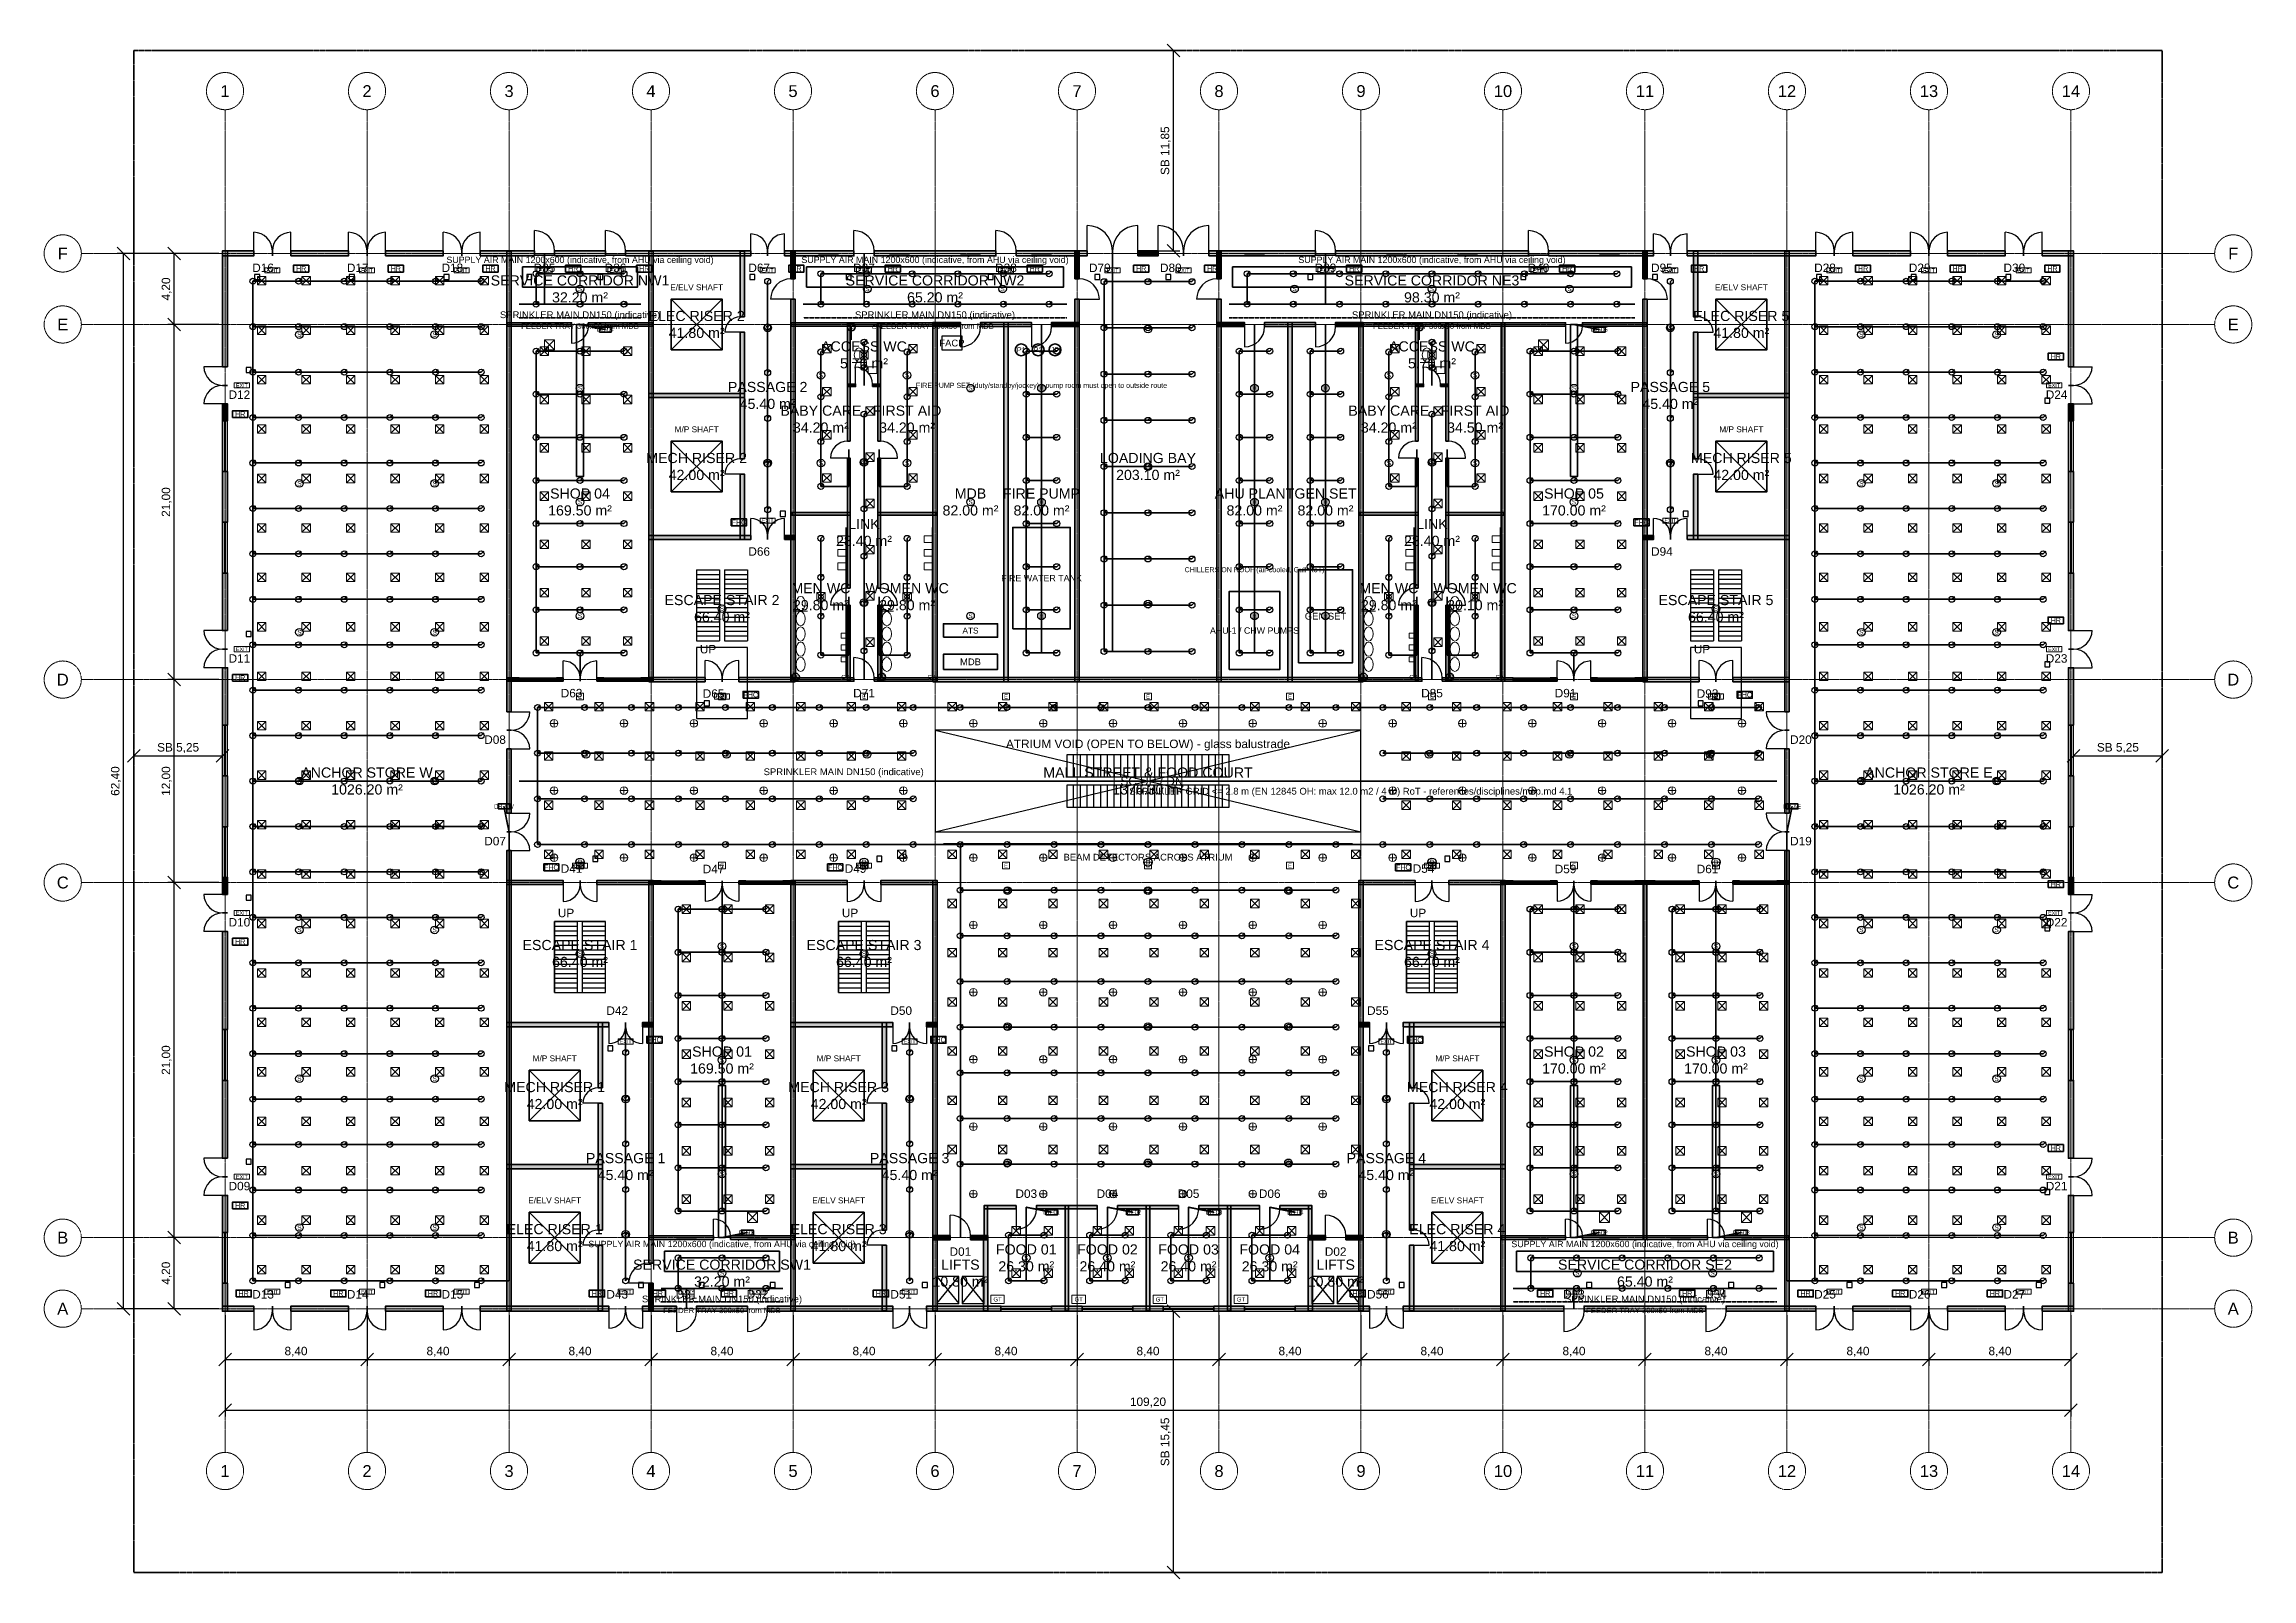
# Model space of a CAD drawing. Header units: millimetres. Extents: x -5300 to 125300, y -375 to 90375.
import ezdxf
from ezdxf.enums import TextEntityAlignment as Align

# ---------------------------------------------------------------- set-up
doc = ezdxf.new("R2010")
doc.units = ezdxf.units.MM
for name, pattern in [('CENTER', [5.08, 3.175, -0.635, 0.635, -0.635]), ('DASHED', [1.524, 1.27, -0.254]), ('PHANTOM', [6.35, 3.175, -0.635, 0.635, -0.635, 0.635, -0.635])]:
    doc.linetypes.add(name, pattern=pattern)
for name, color, linetype, lineweight in [('A-ACHSEN', 1, 'CENTER', 13), ('A-FENSTER', 5, 'Continuous', 25), ('A-FLOR-EVTR', 251, 'Continuous', 25), ('A-FLOR-OTLN', 253, 'Continuous', 25), ('A-FLOR-STRS', 252, 'Continuous', 25), ('A-LAGEPLAN-GRENZE', 1, 'PHANTOM', 35), ('A-MASS', 1, 'Continuous', 18), ('A-OEFFNUNG-NR', 2, 'Continuous', 18), ('A-RAUM-STEMPEL', 2, 'Continuous', 18), ('A-SCHRAFFUR', 8, 'Continuous', 9), ('A-TUER', 3, 'Continuous', 25), ('A-WAND-TRAG', 7, 'Continuous', 50), ('E-ANNO-TEXT', 52, 'Continuous', 18), ('E-DB', 6, 'Continuous', 50), ('E-FALM', 230, 'Continuous', 25), ('E-LITE', 2, 'Continuous', 18), ('E-LITE-EMER', 40, 'Continuous', 18), ('E-TRAY', 210, 'DASHED', 35), ('FP-ANNO-TEXT', 14, 'Continuous', 18), ('FP-HOSE', 20, 'Continuous', 35), ('FP-SPRK-HEAD', 1, 'Continuous', 25), ('FP-SPRK-PIPE', 12, 'Continuous', 50), ('M-ANNO-TEXT', 150, 'Continuous', 18), ('M-HVAC-EQPT', 30, 'Continuous', 50), ('M-HVAC-RCG', 3, 'Continuous', 18), ('M-HVAC-SAD', 5, 'Continuous', 35), ('M-HVAC-SCD', 4, 'Continuous', 18), ('P-ANNO-TEXT', 94, 'Continuous', 18), ('P-DCW', 160, 'Continuous', 25), ('P-FIXT', 90, 'Continuous', 18), ('P-SANR', 34, 'Continuous', 35)]:
    doc.layers.add(name, color=color, linetype=linetype, lineweight=lineweight)
doc.styles.add('DE-ARIAL', font='arial.ttf')
doc.dimstyles.new('DE-100-M', dxfattribs={"dimscale": 250, "dimtxt": 2, "dimasz": 1.5, "dimexe": 1.5, "dimexo": 1.5, "dimgap": 0.8, "dimtad": 1, "dimlfac": 0.001, "dimzin": 0, "dimtxsty": 'DE-ARIAL', "dimtsz": 1.5, "dimcen": 2.5, "dimclrd": 256, "dimclre": 256, "dimclrt": 256, "dimazin": 3, "dimtfac": 1, "dimtmove": 0, "dimatfit": 3})

msp = doc.modelspace()

# ---------------------------------------------------------------- hatches: boundary and pattern name
at = {"layer": 'A-SCHRAFFUR'}
for points in [[(5250, 77850), (7100, 77850), (7100, 78150), (5250, 78150)], [(5550, 71300), (5550, 78150), (5250, 78150), (5250, 71300)], [(9300, 77850), (12700, 77850), (12700, 78150), (9300, 78150)], [(14900, 77850), (18300, 77850), (18300, 78150), (14900, 78150)], [(20500, 77850), (23700, 77850), (23700, 78150), (20500, 78150)], [(22325, 50900), (22325, 78125), (22075, 78125), (22075, 50900)], [(24900, 77850), (27900, 77850), (27900, 78150), (24900, 78150)], [(29100, 77850), (36500, 77850), (36500, 78150), (29100, 78150)], [(30725, 52675), (30725, 78125), (30475, 78125), (30475, 52675)], [(36125, 74250), (36125, 78125), (35875, 78125), (35875, 74250)], [(38500, 77850), (42600, 77850), (42600, 78150), (38500, 78150)], [(39125, 76500), (39125, 78125), (38875, 78125), (38875, 76500)], [(43800, 77850), (51000, 77850), (51000, 78150), (43800, 78150)], [(52200, 77850), (56400, 77850), (56400, 78150), (52200, 78150)], [(55925, 76500), (55925, 78125), (55675, 78125), (55675, 76500)], [(59400, 77850), (60600, 77850), (60600, 78150), (59400, 78150)], [(63600, 77850), (69900, 77850), (69900, 78150), (63600, 78150)], [(64325, 76500), (64325, 78125), (64075, 78125), (64075, 76500)], [(71100, 77850), (82500, 77850), (82500, 78150), (71100, 78150)], [(83700, 77850), (89900, 77850), (89900, 78150), (83700, 78150)], [(89525, 76500), (89525, 78125), (89275, 78125), (89275, 76500)], [(91900, 77850), (99500, 77850), (99500, 78150), (91900, 78150)], [(92525, 74250), (92525, 78125), (92275, 78125), (92275, 74250)], [(97925, 50900), (97925, 78125), (97675, 78125), (97675, 50900)], [(101700, 77850), (105100, 77850), (105100, 78150), (101700, 78150)], [(107300, 77850), (110700, 77850), (110700, 78150), (107300, 78150)], [(112900, 77850), (114750, 77850), (114750, 78150), (112900, 78150)], [(114750, 71300), (114750, 78150), (114450, 78150), (114450, 71300)], [(39125, 52675), (39125, 75300), (38875, 75300), (38875, 52675)], [(55925, 52675), (55925, 75300), (55675, 75300), (55675, 52675)], [(64325, 52675), (64325, 75300), (64075, 75300), (64075, 52675)], [(89525, 52675), (89525, 75300), (89275, 75300), (89275, 52675)], [(22100, 73700), (25900, 73700), (25900, 73900), (22100, 73900)], [(26900, 73700), (30700, 73700), (30700, 73900), (26900, 73900)], [(36125, 65850), (36125, 73350), (35875, 73350), (35875, 65850)], [(38900, 73700), (47500, 73700), (47500, 73900), (38900, 73900)], [(42375, 66900), (42375, 73875), (42225, 73875), (42225, 66900)], [(44175, 66900), (44175, 73875), (44025, 73875), (44025, 66900)], [(47275, 73675), (48900, 73675), (48900, 73925), (47275, 73925)], [(47525, 52675), (47525, 73925), (47275, 73925), (47275, 52675)], [(50100, 73675), (53100, 73675), (53100, 73925), (50100, 73925)], [(51725, 52675), (51725, 73925), (51475, 73925), (51475, 52675)], [(54300, 73675), (55925, 73675), (55925, 73925), (54300, 73925)], [(64075, 73675), (65700, 73675), (65700, 73925), (64075, 73925)], [(66900, 73675), (69900, 73675), (69900, 73925), (66900, 73925)], [(68525, 52675), (68525, 73925), (68275, 73925), (68275, 52675)], [(71100, 73675), (72725, 73675), (72725, 73925), (71100, 73925)], [(72725, 52675), (72725, 73925), (72475, 73925), (72475, 52675)], [(72500, 73700), (84700, 73700), (84700, 73900), (72500, 73900)], [(75975, 66900), (75975, 73875), (75825, 73875), (75825, 66900)], [(77775, 66900), (77775, 73875), (77625, 73875), (77625, 66900)], [(81100, 52700), (81100, 73900), (80900, 73900), (80900, 52700)], [(85700, 73700), (89500, 73700), (89500, 73900), (85700, 73900)], [(92525, 65850), (92525, 73350), (92275, 73350), (92275, 65850)], [(30475, 69475), (36125, 69475), (36125, 69725), (30475, 69725)], [(42225, 70125), (42700, 70125), (42700, 70275), (42225, 70275)], [(43700, 70125), (44175, 70125), (44175, 70275), (43700, 70275)], [(75825, 70125), (76300, 70125), (76300, 70275), (75825, 70275)], [(77300, 70125), (77775, 70125), (77775, 70275), (77300, 70275)], [(92275, 69475), (97925, 69475), (97925, 69725), (92275, 69725)], [(5550, 68100), (5550, 69100), (5250, 69100), (5250, 68100)], [(114750, 68100), (114750, 69100), (114450, 69100), (114450, 68100)], [(42375, 58200), (42375, 65900), (42225, 65900), (42225, 58200)], [(44175, 58200), (44175, 65900), (44025, 65900), (44025, 58200)], [(75975, 58200), (75975, 65900), (75825, 65900), (75825, 58200)], [(77775, 58200), (77775, 65900), (77625, 65900), (77625, 58200)], [(5550, 62100), (5550, 65100), (5250, 65100), (5250, 62100)], [(36125, 61075), (36125, 64950), (35875, 64950), (35875, 61075)], [(92525, 61075), (92525, 64950), (92275, 64950), (92275, 61075)], [(114750, 62100), (114750, 65100), (114450, 65100), (114450, 62100)], [(38925, 62525), (42375, 62525), (42375, 62675), (38925, 62675)], [(44025, 62525), (47475, 62525), (47475, 62675), (44025, 62675)], [(72525, 62525), (75975, 62525), (75975, 62675), (72525, 62675)], [(77625, 62525), (81075, 62525), (81075, 62675), (77625, 62675)], [(30475, 61075), (36500, 61075), (36500, 61325), (30475, 61325)], [(38500, 61075), (39125, 61075), (39125, 61325), (38500, 61325)], [(89275, 61075), (89900, 61075), (89900, 61325), (89275, 61325)], [(91900, 61075), (97925, 61075), (97925, 61325), (91900, 61325)], [(5550, 55700), (5550, 59100), (5250, 59100), (5250, 55700)], [(114750, 55700), (114750, 59100), (114450, 59100), (114450, 55700)], [(42375, 52725), (42375, 57200), (42225, 57200), (42225, 52725)], [(44175, 52725), (44175, 57200), (44025, 57200), (44025, 52725)], [(75975, 52725), (75975, 57200), (75825, 57200), (75825, 52725)], [(77775, 52725), (77775, 57200), (77625, 57200), (77625, 52725)], [(5550, 50100), (5550, 53500), (5250, 53500), (5250, 50100)], [(22100, 52700), (22800, 52700), (22800, 52900), (22100, 52900)], [(25000, 52700), (25400, 52700), (25400, 52900), (25000, 52900)], [(27400, 52700), (27800, 52700), (27800, 52900), (27400, 52900)], [(30000, 52700), (30700, 52700), (30700, 52900), (30000, 52900)], [(30475, 52675), (33800, 52675), (33800, 52925), (30475, 52925)], [(35800, 52675), (39125, 52675), (39125, 52925), (35800, 52925)], [(38900, 52700), (42600, 52700), (42600, 52900), (38900, 52900)], [(43800, 52700), (47500, 52700), (47500, 52900), (43800, 52900)], [(47275, 52675), (72725, 52675), (72725, 52925), (47275, 52925)], [(72500, 52700), (76200, 52700), (76200, 52900), (72500, 52900)], [(77400, 52700), (81600, 52700), (81600, 52900), (77400, 52900)], [(83800, 52700), (84200, 52700), (84200, 52900), (83800, 52900)], [(86200, 52700), (86600, 52700), (86600, 52900), (86200, 52900)], [(88800, 52700), (89500, 52700), (89500, 52900), (88800, 52900)], [(89275, 52675), (92600, 52675), (92600, 52925), (89275, 52925)], [(94600, 52675), (97925, 52675), (97925, 52925), (94600, 52925)], [(114750, 50100), (114750, 53500), (114450, 53500), (114450, 50100)], [(22325, 44900), (22325, 48700), (22075, 48700), (22075, 44900)], [(97925, 44900), (97925, 48700), (97675, 48700), (97675, 44900)], [(5550, 44100), (5550, 47100), (5250, 47100), (5250, 44100)], [(114750, 44100), (114750, 47100), (114450, 47100), (114450, 44100)], [(22325, 15475), (22325, 42700), (22075, 42700), (22075, 15475)], [(97925, 15475), (97925, 42700), (97675, 42700), (97675, 15475)], [(5550, 40100), (5550, 41100), (5250, 41100), (5250, 40100)], [(22075, 40675), (25400, 40675), (25400, 40925), (22075, 40925)], [(27400, 40675), (30725, 40675), (30725, 40925), (27400, 40925)], [(30725, 18300), (30725, 40925), (30475, 40925), (30475, 18300)], [(30500, 40700), (31200, 40700), (31200, 40900), (30500, 40900)], [(33400, 40700), (33800, 40700), (33800, 40900), (33400, 40900)], [(35800, 40700), (36200, 40700), (36200, 40900), (35800, 40900)], [(38400, 40700), (39100, 40700), (39100, 40900), (38400, 40900)], [(38875, 40675), (42200, 40675), (42200, 40925), (38875, 40925)], [(39125, 15475), (39125, 40925), (38875, 40925), (38875, 15475)], [(44200, 40675), (47525, 40675), (47525, 40925), (44200, 40925)], [(47525, 15475), (47525, 40925), (47275, 40925), (47275, 15475)], [(72475, 40675), (75800, 40675), (75800, 40925), (72475, 40925)], [(72725, 15475), (72725, 40925), (72475, 40925), (72475, 15475)], [(77800, 40675), (81125, 40675), (81125, 40925), (77800, 40925)], [(81125, 15475), (81125, 40925), (80875, 40925), (80875, 15475)], [(80900, 40700), (81600, 40700), (81600, 40900), (80900, 40900)], [(83800, 40700), (84200, 40700), (84200, 40900), (83800, 40900)], [(86200, 40700), (86600, 40700), (86600, 40900), (86200, 40900)], [(88800, 40700), (90000, 40700), (90000, 40900), (88800, 40900)], [(89500, 19700), (89500, 40900), (89300, 40900), (89300, 19700)], [(92200, 40700), (92600, 40700), (92600, 40900), (92200, 40900)], [(94600, 40700), (95000, 40700), (95000, 40900), (94600, 40900)], [(97200, 40700), (97900, 40700), (97900, 40900), (97200, 40900)], [(114750, 40100), (114750, 41100), (114450, 41100), (114450, 40100)], [(5550, 32100), (5550, 37900), (5250, 37900), (5250, 32100)], [(114750, 32100), (114750, 37900), (114450, 37900), (114450, 32100)], [(22075, 32275), (28100, 32275), (28100, 32525), (22075, 32525)], [(27725, 28650), (27725, 32525), (27475, 32525), (27475, 28650)], [(30100, 32275), (30725, 32275), (30725, 32525), (30100, 32525)], [(38875, 32275), (44900, 32275), (44900, 32525), (38875, 32525)], [(44525, 28650), (44525, 32525), (44275, 32525), (44275, 28650)], [(46900, 32275), (47525, 32275), (47525, 32525), (46900, 32525)], [(72475, 32275), (73100, 32275), (73100, 32525), (72475, 32525)], [(75100, 32275), (81125, 32275), (81125, 32525), (75100, 32525)], [(75725, 28650), (75725, 32525), (75475, 32525), (75475, 28650)], [(5550, 24500), (5550, 29100), (5250, 29100), (5250, 24500)], [(114750, 24500), (114750, 29100), (114450, 29100), (114450, 24500)], [(27725, 20250), (27725, 27750), (27475, 27750), (27475, 20250)], [(44525, 20250), (44525, 27750), (44275, 27750), (44275, 20250)], [(75725, 20250), (75725, 27750), (75475, 27750), (75475, 20250)], [(22075, 23875), (27725, 23875), (27725, 24125), (22075, 24125)], [(38875, 23875), (44525, 23875), (44525, 24125), (38875, 24125)], [(75475, 23875), (81125, 23875), (81125, 24125), (75475, 24125)], [(5550, 20100), (5550, 22300), (5250, 22300), (5250, 20100)], [(114750, 20100), (114750, 22300), (114450, 22300), (114450, 20100)], [(50300, 21500), (52200, 21500), (52200, 21700), (50300, 21700)], [(50500, 19700), (50500, 21700), (50300, 21700), (50300, 19700)], [(53400, 21500), (57000, 21500), (57000, 21700), (53400, 21700)], [(55300, 15500), (55300, 21700), (55100, 21700), (55100, 15500)], [(58200, 21500), (61800, 21500), (61800, 21700), (58200, 21700)], [(60100, 15500), (60100, 21700), (59900, 21700), (59900, 15500)], [(63000, 21500), (66600, 21500), (66600, 21700), (63000, 21700)], [(64900, 15500), (64900, 21700), (64700, 21700), (64700, 15500)], [(67800, 21500), (69700, 21500), (69700, 21700), (67800, 21700)], [(69700, 19700), (69700, 21700), (69500, 21700), (69500, 19700)], [(30500, 19700), (34300, 19700), (34300, 19900), (30500, 19900)], [(35300, 19700), (39100, 19700), (39100, 19900), (35300, 19900)], [(47275, 19675), (48300, 19675), (48300, 19925), (47275, 19925)], [(49500, 19675), (50525, 19675), (50525, 19925), (49500, 19925)], [(50525, 15475), (50525, 19925), (50275, 19925), (50275, 15475)], [(69475, 19675), (70500, 19675), (70500, 19925), (69475, 19925)], [(69725, 15475), (69725, 19925), (69475, 19925), (69475, 15475)], [(71700, 19675), (72725, 19675), (72725, 19925), (71700, 19925)], [(80900, 19700), (84700, 19700), (84700, 19900), (80900, 19900)], [(85700, 19700), (93100, 19700), (93100, 19900), (85700, 19900)], [(94100, 19700), (97900, 19700), (97900, 19900), (94100, 19900)], [(27725, 15475), (27725, 19350), (27475, 19350), (27475, 15475)], [(44525, 15475), (44525, 19350), (44275, 19350), (44275, 15475)], [(75725, 15475), (75725, 19350), (75475, 19350), (75475, 15475)], [(5550, 15450), (5550, 17100), (5250, 17100), (5250, 15450)], [(30725, 15475), (30725, 17100), (30475, 17100), (30475, 15475)], [(114750, 15450), (114750, 17100), (114450, 17100), (114450, 15450)], [(5250, 15450), (7100, 15450), (7100, 15750), (5250, 15750)], [(9300, 15450), (12700, 15450), (12700, 15750), (9300, 15750)], [(14900, 15450), (18300, 15450), (18300, 15750), (14900, 15750)], [(20500, 15450), (28100, 15450), (28100, 15750), (20500, 15750)], [(30100, 15450), (32100, 15450), (32100, 15750), (30100, 15750)], [(33300, 15450), (36300, 15450), (36300, 15750), (33300, 15750)], [(37500, 15450), (44900, 15450), (44900, 15750), (37500, 15750)], [(46900, 15450), (51300, 15450), (51300, 15750), (46900, 15750)], [(54300, 15450), (56100, 15450), (56100, 15750), (54300, 15750)], [(59100, 15450), (60900, 15450), (60900, 15750), (59100, 15750)], [(63900, 15450), (65700, 15450), (65700, 15750), (63900, 15750)], [(68700, 15450), (73100, 15450), (73100, 15750), (68700, 15750)], [(75100, 15450), (84600, 15450), (84600, 15750), (75100, 15750)], [(85800, 15450), (93000, 15450), (93000, 15750), (85800, 15750)], [(94200, 15450), (99500, 15450), (99500, 15750), (94200, 15750)], [(101700, 15450), (105100, 15450), (105100, 15750), (101700, 15750)], [(107300, 15450), (110700, 15450), (110700, 15750), (107300, 15750)], [(112900, 15450), (114750, 15450), (114750, 15750), (112900, 15750)]]:
    msp.add_hatch(color=256, dxfattribs=at).paths.add_polyline_path(points)

# ---------------------------------------------------------------- linework, layer by layer
at = {"layer": 'A-ACHSEN'}
for p, q in [((5400, 7100), (5400, 86500)), ((13800, 7100), (13800, 86500)), ((22200, 7100), (22200, 86500)), ((30600, 7100), (30600, 86500)), ((39000, 7100), (39000, 86500)), ((47400, 7100), (47400, 86500)), ((55800, 7100), (55800, 86500)), ((64200, 7100), (64200, 86500)), ((72600, 7100), (72600, 86500)), ((81000, 7100), (81000, 86500)), ((89400, 7100), (89400, 86500)), ((97800, 7100), (97800, 86500)), ((106200, 7100), (106200, 86500)), ((114600, 7100), (114600, 86500)), ((-3100, 78000), (123100, 78000)), ((-3100, 73800), (123100, 73800)), ((-3100, 52800), (123100, 52800)), ((-3100, 40800), (123100, 40800)), ((-3100, 19800), (123100, 19800)), ((-3100, 15600), (123100, 15600))]:
    msp.add_line(p, q, dxfattribs=at)
for centre in [(5400, 87600), (13800, 87600), (22200, 87600), (30600, 87600), (39000, 87600), (47400, 87600), (55800, 87600), (64200, 87600), (72600, 87600), (81000, 87600), (89400, 87600), (97800, 87600), (106200, 87600), (114600, 87600), (-4200, 78000), (124200, 78000), (-4200, 73800), (124200, 73800), (-4200, 52800), (124200, 52800), (-4200, 40800), (124200, 40800), (-4200, 19800), (124200, 19800), (-4200, 15600), (124200, 15600), (5400, 6000), (13800, 6000), (22200, 6000), (30600, 6000), (39000, 6000), (47400, 6000), (55800, 6000), (64200, 6000), (72600, 6000), (81000, 6000), (89400, 6000), (97800, 6000), (106200, 6000), (114600, 6000)]:
    msp.add_circle(centre, 1100, dxfattribs=at)
at = {"layer": 'A-FENSTER'}
for p, q in [((5250, 65100), (5250, 68100)), ((5362.5, 65100), (5362.5, 68100)), ((5437.5, 65100), (5437.5, 68100)), ((5550, 65100), (5550, 68100)), ((114450, 65100), (114450, 68100)), ((114562.5, 65100), (114562.5, 68100)), ((114637.5, 65100), (114637.5, 68100)), ((114750, 65100), (114750, 68100)), ((5250, 59100), (5250, 62100)), ((5362.5, 59100), (5362.5, 62100)), ((5437.5, 59100), (5437.5, 62100)), ((5550, 59100), (5550, 62100)), ((114450, 59100), (114450, 62100)), ((114562.5, 59100), (114562.5, 62100)), ((114637.5, 59100), (114637.5, 62100)), ((114750, 59100), (114750, 62100)), ((22800, 52900), (25000, 52900)), ((22800, 52825), (25000, 52825)), ((22800, 52775), (25000, 52775)), ((22800, 52700), (25000, 52700)), ((27800, 52900), (30000, 52900)), ((27800, 52825), (30000, 52825)), ((27800, 52775), (30000, 52775)), ((27800, 52700), (30000, 52700)), ((81600, 52900), (83800, 52900)), ((81600, 52825), (83800, 52825)), ((81600, 52775), (83800, 52775)), ((81600, 52700), (83800, 52700)), ((86600, 52900), (88800, 52900)), ((86600, 52825), (88800, 52825)), ((86600, 52775), (88800, 52775)), ((86600, 52700), (88800, 52700)), ((5250, 47100), (5250, 50100)), ((5362.5, 47100), (5362.5, 50100)), ((5437.5, 47100), (5437.5, 50100)), ((5550, 47100), (5550, 50100)), ((114450, 47100), (114450, 50100)), ((114562.5, 47100), (114562.5, 50100)), ((114637.5, 47100), (114637.5, 50100)), ((114750, 47100), (114750, 50100)), ((5250, 41100), (5250, 44100)), ((5362.5, 41100), (5362.5, 44100)), ((5437.5, 41100), (5437.5, 44100)), ((5550, 41100), (5550, 44100)), ((114450, 41100), (114450, 44100)), ((114562.5, 41100), (114562.5, 44100)), ((114637.5, 41100), (114637.5, 44100)), ((114750, 41100), (114750, 44100)), ((31200, 40900), (33400, 40900)), ((31200, 40825), (33400, 40825)), ((31200, 40775), (33400, 40775)), ((31200, 40700), (33400, 40700)), ((36200, 40900), (38400, 40900)), ((36200, 40825), (38400, 40825)), ((36200, 40775), (38400, 40775)), ((36200, 40700), (38400, 40700)), ((81600, 40900), (83800, 40900)), ((81600, 40825), (83800, 40825)), ((81600, 40775), (83800, 40775)), ((81600, 40700), (83800, 40700)), ((86600, 40900), (88800, 40900)), ((86600, 40825), (88800, 40825)), ((86600, 40775), (88800, 40775)), ((86600, 40700), (88800, 40700)), ((90000, 40900), (92200, 40900)), ((90000, 40825), (92200, 40825)), ((90000, 40775), (92200, 40775)), ((90000, 40700), (92200, 40700)), ((95000, 40900), (97200, 40900)), ((95000, 40825), (97200, 40825)), ((95000, 40775), (97200, 40775)), ((95000, 40700), (97200, 40700)), ((5250, 29100), (5250, 32100)), ((5362.5, 29100), (5362.5, 32100)), ((5437.5, 29100), (5437.5, 32100)), ((5550, 29100), (5550, 32100)), ((114450, 29100), (114450, 32100)), ((114562.5, 29100), (114562.5, 32100)), ((114637.5, 29100), (114637.5, 32100)), ((114750, 29100), (114750, 32100)), ((5250, 17100), (5250, 20100)), ((5362.5, 17100), (5362.5, 20100)), ((5437.5, 17100), (5437.5, 20100)), ((5550, 17100), (5550, 20100)), ((114450, 17100), (114450, 20100)), ((114562.5, 17100), (114562.5, 20100)), ((114637.5, 17100), (114637.5, 20100)), ((114750, 17100), (114750, 20100)), ((51300, 15750), (54300, 15750)), ((56100, 15750), (59100, 15750)), ((60900, 15750), (63900, 15750)), ((65700, 15750), (68700, 15750)), ((51300, 15637.5), (54300, 15637.5)), ((51300, 15562.5), (54300, 15562.5)), ((51300, 15450), (54300, 15450)), ((56100, 15637.5), (59100, 15637.5)), ((56100, 15562.5), (59100, 15562.5)), ((56100, 15450), (59100, 15450)), ((60900, 15637.5), (63900, 15637.5)), ((60900, 15562.5), (63900, 15562.5)), ((60900, 15450), (63900, 15450)), ((65700, 15637.5), (68700, 15637.5)), ((65700, 15562.5), (68700, 15562.5)), ((65700, 15450), (68700, 15450))]:
    msp.add_line(p, q, dxfattribs=at)
at = {"layer": 'A-FLOR-EVTR'}
for p, q in [((55600, 47050), (55600, 48350)), ((56000, 47050), (56000, 48350)), ((56400, 47050), (56400, 48350)), ((56800, 47050), (56800, 48350)), ((57200, 47050), (57200, 48350)), ((57600, 47050), (57600, 48350)), ((58000, 47050), (58000, 48350)), ((58400, 47050), (58400, 48350)), ((58800, 47050), (58800, 48350)), ((59200, 47050), (59200, 48350)), ((59600, 47050), (59600, 48350)), ((60000, 47050), (60000, 48350)), ((60400, 47050), (60400, 48350)), ((60800, 47050), (60800, 48350)), ((61200, 47050), (61200, 48350)), ((61600, 47050), (61600, 48350)), ((62000, 47050), (62000, 48350)), ((62400, 47050), (62400, 48350)), ((62800, 47050), (62800, 48350)), ((63200, 47050), (63200, 48350)), ((63600, 47050), (63600, 48350)), ((64000, 47050), (64000, 48350)), ((64400, 47050), (64400, 48350)), ((55600, 45250), (55600, 46550)), ((56000, 45250), (56000, 46550)), ((56400, 45250), (56400, 46550)), ((56800, 45250), (56800, 46550)), ((57200, 45250), (57200, 46550)), ((57600, 45250), (57600, 46550)), ((58000, 45250), (58000, 46550)), ((58400, 45250), (58400, 46550)), ((58800, 45250), (58800, 46550)), ((59200, 45250), (59200, 46550)), ((59600, 45250), (59600, 46550)), ((60000, 45250), (60000, 46550)), ((60400, 45250), (60400, 46550)), ((60800, 45250), (60800, 46550)), ((61200, 45250), (61200, 46550)), ((61600, 45250), (61600, 46550)), ((62000, 45250), (62000, 46550)), ((62400, 45250), (62400, 46550)), ((62800, 45250), (62800, 46550)), ((63200, 45250), (63200, 46550)), ((63600, 45250), (63600, 46550)), ((64000, 45250), (64000, 46550)), ((64400, 45250), (64400, 46550)), ((47500, 15900), (48800, 17500)), ((47500, 17500), (48800, 15900)), ((49000, 15900), (50300, 17500)), ((49000, 17500), (50300, 15900)), ((69700, 15900), (71000, 17500)), ((69700, 17500), (71000, 15900)), ((71200, 15900), (72500, 17500)), ((71200, 17500), (72500, 15900))]:
    msp.add_line(p, q, dxfattribs=at)
for points in [[(55200, 47050), (64800, 47050), (64800, 48350), (55200, 48350)], [(55200, 45250), (64800, 45250), (64800, 46550), (55200, 46550)], [(47500, 15900), (48800, 15900), (48800, 17500), (47500, 17500)], [(49000, 15900), (50300, 15900), (50300, 17500), (49000, 17500)], [(69700, 15900), (71000, 15900), (71000, 17500), (69700, 17500)], [(71200, 15900), (72500, 15900), (72500, 17500), (71200, 17500)]]:
    msp.add_lwpolyline(points, close=True, dxfattribs=at)
at = {"layer": 'A-FLOR-OTLN'}
for p, q in [((47400, 43800), (72600, 49800)), ((47400, 49800), (72600, 43800))]:
    msp.add_line(p, q, dxfattribs=at)
msp.add_lwpolyline([(47400, 43800), (72600, 43800), (72600, 49800), (47400, 49800)], close=True, dxfattribs=at)
at = {"layer": 'A-FLOR-STRS'}
for p, q in [((33300, 59300), (34650, 59300)), ((33300, 59300), (33300, 55100)), ((33300, 59020), (34650, 59020)), ((34650, 59300), (34650, 55100)), ((34950, 59300), (36300, 59300)), ((34950, 59300), (34950, 55100)), ((34950, 59020), (36300, 59020)), ((36300, 59300), (36300, 55100)), ((92100, 59300), (93450, 59300)), ((92100, 59300), (92100, 55100)), ((92100, 59020), (93450, 59020)), ((93450, 59300), (93450, 55100)), ((93750, 59300), (95100, 59300)), ((93750, 59300), (93750, 55100)), ((93750, 59020), (95100, 59020)), ((95100, 59300), (95100, 55100)), ((33300, 58740), (34650, 58740)), ((33300, 58460), (34650, 58460)), ((33300, 58180), (34650, 58180)), ((33300, 57900), (34650, 57900)), ((33300, 57620), (34650, 57620)), ((34950, 58740), (36300, 58740)), ((34950, 58460), (36300, 58460)), ((34950, 58180), (36300, 58180)), ((34950, 57900), (36300, 57900)), ((34950, 57620), (36300, 57620)), ((92100, 58740), (93450, 58740)), ((92100, 58460), (93450, 58460)), ((92100, 58180), (93450, 58180)), ((92100, 57900), (93450, 57900)), ((92100, 57620), (93450, 57620)), ((93750, 58740), (95100, 58740)), ((93750, 58460), (95100, 58460)), ((93750, 58180), (95100, 58180)), ((93750, 57900), (95100, 57900)), ((93750, 57620), (95100, 57620)), ((33300, 57340), (34650, 57340)), ((33300, 57060), (34650, 57060)), ((33300, 56780), (34650, 56780)), ((33300, 56500), (34650, 56500)), ((33300, 56220), (34650, 56220)), ((34950, 57340), (36300, 57340)), ((34950, 57060), (36300, 57060)), ((34950, 56780), (36300, 56780)), ((34950, 56500), (36300, 56500)), ((34950, 56220), (36300, 56220)), ((92100, 57340), (93450, 57340)), ((92100, 57060), (93450, 57060)), ((92100, 56780), (93450, 56780)), ((92100, 56500), (93450, 56500)), ((92100, 56220), (93450, 56220)), ((93750, 57340), (95100, 57340)), ((93750, 57060), (95100, 57060)), ((93750, 56780), (95100, 56780)), ((93750, 56500), (95100, 56500)), ((93750, 56220), (95100, 56220)), ((33300, 55940), (34650, 55940)), ((33300, 55660), (34650, 55660)), ((33300, 55380), (34650, 55380)), ((33300, 55100), (34650, 55100)), ((34950, 55940), (36300, 55940)), ((34950, 55660), (36300, 55660)), ((34950, 55380), (36300, 55380)), ((34950, 55100), (36300, 55100)), ((92100, 55940), (93450, 55940)), ((92100, 55660), (93450, 55660)), ((92100, 55380), (93450, 55380)), ((92100, 55100), (93450, 55100)), ((93750, 55940), (95100, 55940)), ((93750, 55660), (95100, 55660)), ((93750, 55380), (95100, 55380)), ((93750, 55100), (95100, 55100)), ((24900, 38500), (26250, 38500)), ((24900, 34300), (24900, 38500)), ((24900, 38220), (26250, 38220)), ((24900, 37940), (26250, 37940)), ((26250, 34300), (26250, 38500)), ((26550, 38500), (27900, 38500)), ((26550, 34300), (26550, 38500)), ((26550, 38220), (27900, 38220)), ((26550, 37940), (27900, 37940)), ((27900, 34300), (27900, 38500)), ((41700, 38500), (43050, 38500)), ((41700, 34300), (41700, 38500)), ((41700, 38220), (43050, 38220)), ((41700, 37940), (43050, 37940)), ((43050, 34300), (43050, 38500)), ((43350, 38500), (44700, 38500)), ((43350, 34300), (43350, 38500)), ((43350, 38220), (44700, 38220)), ((43350, 37940), (44700, 37940)), ((44700, 34300), (44700, 38500)), ((75300, 38500), (76650, 38500)), ((75300, 34300), (75300, 38500)), ((75300, 38220), (76650, 38220)), ((75300, 37940), (76650, 37940)), ((76650, 34300), (76650, 38500)), ((76950, 38500), (78300, 38500)), ((76950, 34300), (76950, 38500)), ((76950, 38220), (78300, 38220)), ((76950, 37940), (78300, 37940)), ((78300, 34300), (78300, 38500)), ((24900, 37660), (26250, 37660)), ((24900, 37380), (26250, 37380)), ((24900, 37100), (26250, 37100)), ((24900, 36820), (26250, 36820)), ((26550, 37660), (27900, 37660)), ((26550, 37380), (27900, 37380)), ((26550, 37100), (27900, 37100)), ((26550, 36820), (27900, 36820)), ((41700, 37660), (43050, 37660)), ((41700, 37380), (43050, 37380)), ((41700, 37100), (43050, 37100)), ((41700, 36820), (43050, 36820)), ((43350, 37660), (44700, 37660)), ((43350, 37380), (44700, 37380)), ((43350, 37100), (44700, 37100)), ((43350, 36820), (44700, 36820)), ((75300, 37660), (76650, 37660)), ((75300, 37380), (76650, 37380)), ((75300, 37100), (76650, 37100)), ((75300, 36820), (76650, 36820)), ((76950, 37660), (78300, 37660)), ((76950, 37380), (78300, 37380)), ((76950, 37100), (78300, 37100)), ((76950, 36820), (78300, 36820)), ((24900, 36540), (26250, 36540)), ((24900, 36260), (26250, 36260)), ((24900, 35980), (26250, 35980)), ((24900, 35700), (26250, 35700)), ((24900, 35420), (26250, 35420)), ((26550, 36540), (27900, 36540)), ((26550, 36260), (27900, 36260)), ((26550, 35980), (27900, 35980)), ((26550, 35700), (27900, 35700)), ((26550, 35420), (27900, 35420)), ((41700, 36540), (43050, 36540)), ((41700, 36260), (43050, 36260)), ((41700, 35980), (43050, 35980)), ((41700, 35700), (43050, 35700)), ((41700, 35420), (43050, 35420)), ((43350, 36540), (44700, 36540)), ((43350, 36260), (44700, 36260)), ((43350, 35980), (44700, 35980)), ((43350, 35700), (44700, 35700)), ((43350, 35420), (44700, 35420)), ((75300, 36540), (76650, 36540)), ((75300, 36260), (76650, 36260)), ((75300, 35980), (76650, 35980)), ((75300, 35700), (76650, 35700)), ((75300, 35420), (76650, 35420)), ((76950, 36540), (78300, 36540)), ((76950, 36260), (78300, 36260)), ((76950, 35980), (78300, 35980)), ((76950, 35700), (78300, 35700)), ((76950, 35420), (78300, 35420)), ((24900, 35140), (26250, 35140)), ((24900, 34860), (26250, 34860)), ((24900, 34580), (26250, 34580)), ((24900, 34300), (26250, 34300)), ((26550, 35140), (27900, 35140)), ((26550, 34860), (27900, 34860)), ((26550, 34580), (27900, 34580)), ((26550, 34300), (27900, 34300)), ((41700, 35140), (43050, 35140)), ((41700, 34860), (43050, 34860)), ((41700, 34580), (43050, 34580)), ((41700, 34300), (43050, 34300)), ((43350, 35140), (44700, 35140)), ((43350, 34860), (44700, 34860)), ((43350, 34580), (44700, 34580)), ((43350, 34300), (44700, 34300)), ((75300, 35140), (76650, 35140)), ((75300, 34860), (76650, 34860)), ((75300, 34580), (76650, 34580)), ((75300, 34300), (76650, 34300)), ((76950, 35140), (78300, 35140)), ((76950, 34860), (78300, 34860)), ((76950, 34580), (78300, 34580)), ((76950, 34300), (78300, 34300))]:
    msp.add_line(p, q, dxfattribs=at)
for points in [[(33300, 50500), (36300, 50500), (36300, 54700), (33300, 54700)], [(92100, 50500), (95100, 50500), (95100, 54700), (92100, 54700)], [(24900, 34300), (27900, 34300), (27900, 38500), (24900, 38500)], [(41700, 34300), (44700, 34300), (44700, 38500), (41700, 38500)], [(75300, 34300), (78300, 34300), (78300, 38500), (75300, 38500)]]:
    msp.add_lwpolyline(points, close=True, dxfattribs=at)
at = {"layer": 'A-LAGEPLAN-GRENZE'}
msp.add_lwpolyline([(0, 0), (120000, 0), (120000, 90000), (0, 90000)], close=True, dxfattribs=at)
at = {"layer": 'A-TUER'}
for p, q in [((7100, 78150), (7100, 79250)), ((9300, 78150), (9300, 79250)), ((12700, 78150), (12700, 79250)), ((14900, 78150), (14900, 79250)), ((18300, 78150), (18300, 79250)), ((20500, 78150), (20500, 79250)), ((23700, 78150), (23700, 79350)), ((27900, 78150), (27900, 79350)), ((36500, 78150), (36500, 79150)), ((38500, 78150), (38500, 79150)), ((42600, 78150), (42600, 79350)), ((51000, 78150), (51000, 79350)), ((56400, 78150), (56400, 79650)), ((59400, 78150), (59400, 79650)), ((60600, 78150), (60600, 79650)), ((63600, 78150), (63600, 79650)), ((69900, 78150), (69900, 79350)), ((82500, 78150), (82500, 79350)), ((89900, 78150), (89900, 79150)), ((91900, 78150), (91900, 79150)), ((99500, 78150), (99500, 79250)), ((101700, 78150), (101700, 79250)), ((105100, 78150), (105100, 79250)), ((107300, 78150), (107300, 79250)), ((110700, 78150), (110700, 79250)), ((112900, 78150), (112900, 79250)), ((38875, 75300), (37675, 75300)), ((55925, 75300), (57125, 75300)), ((64075, 75300), (62875, 75300)), ((89525, 75300), (90725, 75300)), ((25900, 73700), (25900, 72700)), ((35875, 73350), (34975, 73350)), ((48900, 73675), (48900, 72475)), ((53100, 73675), (53100, 72475)), ((65700, 73675), (65700, 72475)), ((69900, 73675), (69900, 72475)), ((84700, 73700), (84700, 72700)), ((92525, 73350), (93425, 73350)), ((5250, 71300), (4150, 71300)), ((42700, 70275), (42700, 71275)), ((76300, 70275), (76300, 71275)), ((114750, 71300), (115850, 71300)), ((5250, 69100), (4150, 69100)), ((114750, 69100), (115850, 69100)), ((42225, 65900), (41225, 65900)), ((44175, 65900), (45175, 65900)), ((75825, 65900), (74825, 65900)), ((77775, 65900), (78775, 65900)), ((35875, 64950), (34975, 64950)), ((92525, 64950), (93425, 64950)), ((36500, 61325), (36500, 62325)), ((38500, 61325), (38500, 62325)), ((89900, 61325), (89900, 62325)), ((91900, 61325), (91900, 62325)), ((42225, 57200), (41225, 57200)), ((44175, 57200), (45175, 57200)), ((75825, 57200), (74825, 57200)), ((77775, 57200), (78775, 57200)), ((5250, 55700), (4150, 55700)), ((114750, 55700), (115850, 55700)), ((25400, 52900), (25400, 53900)), ((27400, 52900), (27400, 53900)), ((33800, 52925), (33800, 53925)), ((35800, 52925), (35800, 53925)), ((42600, 52900), (42600, 54100)), ((76200, 52900), (76200, 54100)), ((84200, 52900), (84200, 53900)), ((86200, 52900), (86200, 53900)), ((92600, 52925), (92600, 53925)), ((94600, 52925), (94600, 53925)), ((5250, 53500), (4150, 53500)), ((114750, 53500), (115850, 53500)), ((22325, 50900), (23425, 50900)), ((97675, 50900), (96575, 50900)), ((22325, 48700), (23425, 48700)), ((97675, 48700), (96575, 48700)), ((22325, 44900), (23425, 44900)), ((97675, 44900), (96575, 44900)), ((22325, 42700), (23425, 42700)), ((97675, 42700), (96575, 42700)), ((25400, 40675), (25400, 39675)), ((27400, 40675), (27400, 39675)), ((33800, 40700), (33800, 39700)), ((35800, 40700), (35800, 39700)), ((42200, 40675), (42200, 39675)), ((44200, 40675), (44200, 39675)), ((75800, 40675), (75800, 39675)), ((77800, 40675), (77800, 39675)), ((84200, 40700), (84200, 39700)), ((86200, 40700), (86200, 39700)), ((92600, 40700), (92600, 39700)), ((94600, 40700), (94600, 39700)), ((5250, 40100), (4150, 40100)), ((114750, 40100), (115850, 40100)), ((5250, 37900), (4150, 37900)), ((114750, 37900), (115850, 37900)), ((28100, 32275), (28100, 31275)), ((30100, 32275), (30100, 31275)), ((44900, 32275), (44900, 31275)), ((46900, 32275), (46900, 31275)), ((73100, 32275), (73100, 31275)), ((75100, 32275), (75100, 31275)), ((27475, 27750), (26575, 27750)), ((44275, 27750), (43375, 27750)), ((75725, 27750), (76625, 27750)), ((5250, 24500), (4150, 24500)), ((114750, 24500), (115850, 24500)), ((5250, 22300), (4150, 22300)), ((114750, 22300), (115850, 22300)), ((34300, 19900), (34300, 20900)), ((48300, 19925), (48300, 21125)), ((52200, 21500), (52200, 20300)), ((57000, 21500), (57000, 20300)), ((61800, 21500), (61800, 20300)), ((66600, 21500), (66600, 20300)), ((70500, 19925), (70500, 21125)), ((84700, 19900), (84700, 20900)), ((93100, 19900), (93100, 20900)), ((27475, 19350), (26575, 19350)), ((44275, 19350), (43375, 19350)), ((75725, 19350), (76625, 19350)), ((30475, 17100), (29275, 17100)), ((7100, 15450), (7100, 14350)), ((9300, 15450), (9300, 14350)), ((12700, 15450), (12700, 14350)), ((14900, 15450), (14900, 14350)), ((18300, 15450), (18300, 14350)), ((20500, 15450), (20500, 14350)), ((28100, 15450), (28100, 14450)), ((30100, 15450), (30100, 14450)), ((32100, 15450), (32100, 14250)), ((36300, 15450), (36300, 14250)), ((44900, 15450), (44900, 14450)), ((46900, 15450), (46900, 14450)), ((73100, 15450), (73100, 14450)), ((75100, 15450), (75100, 14450)), ((84600, 15450), (84600, 14250)), ((93000, 15450), (93000, 14250)), ((99500, 15450), (99500, 14350)), ((101700, 15450), (101700, 14350)), ((105100, 15450), (105100, 14350)), ((107300, 15450), (107300, 14350)), ((110700, 15450), (110700, 14350)), ((112900, 15450), (112900, 14350))]:
    msp.add_line(p, q, dxfattribs=at)
for centre, radius, start, end in [((7100, 78150), 1100, 0, 90), ((9300, 78150), 1100, 90, 180), ((12700, 78150), 1100, 0, 90), ((14900, 78150), 1100, 90, 180), ((18300, 78150), 1100, 0, 90), ((20500, 78150), 1100, 90, 180), ((23700, 78150), 1200, 0, 90), ((27900, 78150), 1200, 0, 90), ((36500, 78150), 1000, 0, 90), ((38500, 78150), 1000, 90, 180), ((42600, 78150), 1200, 0, 90), ((51000, 78150), 1200, 0, 90), ((56400, 78150), 1500, 0, 90), ((59400, 78150), 1500, 90, 180), ((60600, 78150), 1500, 0, 90), ((63600, 78150), 1500, 90, 180), ((69900, 78150), 1200, 0, 90), ((82500, 78150), 1200, 0, 90), ((89900, 78150), 1000, 0, 90), ((91900, 78150), 1000, 90, 180), ((99500, 78150), 1100, 0, 90), ((101700, 78150), 1100, 90, 180), ((105100, 78150), 1100, 0, 90), ((107300, 78150), 1100, 90, 180), ((110700, 78150), 1100, 0, 90), ((112900, 78150), 1100, 90, 180), ((38875, 75300), 1200, 90, 180), ((55925, 75300), 1200, 0, 90), ((64075, 75300), 1200, 90, 180), ((89525, 75300), 1200, 0, 90), ((25900, 73700), 1000, -90, 0), ((35875, 73350), 900, 90, 180), ((48900, 73675), 1200, -90, 0), ((53100, 73675), 1200, -90, 0), ((65700, 73675), 1200, -90, 0), ((69900, 73675), 1200, -90, 0), ((84700, 73700), 1000, -90, 0), ((92525, 73350), 900, 0, 90), ((5250, 71300), 1100, 180, -90), ((42700, 70275), 1000, 0, 90), ((76300, 70275), 1000, 0, 90), ((114750, 71300), 1100, -90, 0), ((5250, 69100), 1100, 90, 180), ((114750, 69100), 1100, 0, 90), ((42225, 65900), 1000, 90, 180), ((44175, 65900), 1000, 0, 90), ((75825, 65900), 1000, 90, 180), ((77775, 65900), 1000, 0, 90), ((35875, 64950), 900, 90, 180), ((92525, 64950), 900, 0, 90), ((36500, 61325), 1000, 0, 90), ((38500, 61325), 1000, 90, 180), ((89900, 61325), 1000, 0, 90), ((91900, 61325), 1000, 90, 180), ((42225, 57200), 1000, 90, 180), ((44175, 57200), 1000, 0, 90), ((75825, 57200), 1000, 90, 180), ((77775, 57200), 1000, 0, 90), ((5250, 55700), 1100, 180, -90), ((114750, 55700), 1100, -90, 0), ((5250, 53500), 1100, 90, 180), ((25400, 52900), 1000, 0, 90), ((27400, 52900), 1000, 90, 180), ((33800, 52925), 1000, 0, 90), ((35800, 52925), 1000, 90, 180), ((42600, 52900), 1200, 0, 90), ((76200, 52900), 1200, 0, 90), ((84200, 52900), 1000, 0, 90), ((86200, 52900), 1000, 90, 180), ((92600, 52925), 1000, 0, 90), ((94600, 52925), 1000, 90, 180), ((114750, 53500), 1100, 0, 90), ((22325, 50900), 1100, -90, 0), ((22325, 48700), 1100, 0, 90), ((97675, 50900), 1100, 180, -90), ((97675, 48700), 1100, 90, 180), ((22325, 44900), 1100, -90, 0), ((97675, 44900), 1100, 180, -90), ((22325, 42700), 1100, 0, 90), ((97675, 42700), 1100, 90, 180), ((25400, 40675), 1000, -90, 0), ((27400, 40675), 1000, 180, -90), ((33800, 40700), 1000, -90, 0), ((35800, 40700), 1000, 180, -90), ((42200, 40675), 1000, -90, 0), ((44200, 40675), 1000, 180, -90), ((75800, 40675), 1000, -90, 0), ((77800, 40675), 1000, 180, -90), ((84200, 40700), 1000, -90, 0), ((86200, 40700), 1000, 180, -90), ((92600, 40700), 1000, -90, 0), ((94600, 40700), 1000, 180, -90), ((5250, 40100), 1100, 180, -90), ((114750, 40100), 1100, -90, 0), ((5250, 37900), 1100, 90, 180), ((114750, 37900), 1100, 0, 90), ((28100, 32275), 1000, -90, 0), ((30100, 32275), 1000, 180, -90), ((44900, 32275), 1000, -90, 0), ((46900, 32275), 1000, 180, -90), ((73100, 32275), 1000, -90, 0), ((75100, 32275), 1000, 180, -90), ((27475, 27750), 900, 90, 180), ((44275, 27750), 900, 90, 180), ((75725, 27750), 900, 0, 90), ((5250, 24500), 1100, 180, -90), ((114750, 24500), 1100, -90, 0), ((5250, 22300), 1100, 90, 180), ((114750, 22300), 1100, 0, 90), ((34300, 19900), 1000, 0, 90), ((48300, 19925), 1200, 0, 90), ((52200, 21500), 1200, -90, 0), ((57000, 21500), 1200, -90, 0), ((61800, 21500), 1200, -90, 0), ((66600, 21500), 1200, -90, 0), ((70500, 19925), 1200, 0, 90), ((84700, 19900), 1000, 0, 90), ((93100, 19900), 1000, 0, 90), ((27475, 19350), 900, 90, 180), ((44275, 19350), 900, 90, 180), ((75725, 19350), 900, 0, 90), ((30475, 17100), 1200, 90, 180), ((7100, 15450), 1100, -90, 0), ((9300, 15450), 1100, 180, -90), ((12700, 15450), 1100, -90, 0), ((14900, 15450), 1100, 180, -90), ((18300, 15450), 1100, -90, 0), ((20500, 15450), 1100, 180, -90), ((28100, 15450), 1000, -90, 0), ((30100, 15450), 1000, 180, -90), ((32100, 15450), 1200, -90, 0), ((36300, 15450), 1200, -90, 0), ((44900, 15450), 1000, -90, 0), ((46900, 15450), 1000, 180, -90), ((73100, 15450), 1000, -90, 0), ((75100, 15450), 1000, 180, -90), ((84600, 15450), 1200, -90, 0), ((93000, 15450), 1200, -90, 0), ((99500, 15450), 1100, -90, 0), ((101700, 15450), 1100, 180, -90), ((105100, 15450), 1100, -90, 0), ((107300, 15450), 1100, 180, -90), ((110700, 15450), 1100, -90, 0), ((112900, 15450), 1100, 180, -90)]:
    msp.add_arc(centre, radius, start, end, dxfattribs=at)
at = {"layer": 'A-WAND-TRAG'}
for p, q in [((7100, 77850), (7100, 78150)), ((8200, 77850), (8200, 78150)), ((8200, 77850), (8200, 78150)), ((9300, 77850), (9300, 78150)), ((12700, 77850), (12700, 78150)), ((13800, 77850), (13800, 78150)), ((13800, 77850), (13800, 78150)), ((14900, 77850), (14900, 78150)), ((18300, 77850), (18300, 78150)), ((19400, 77850), (19400, 78150)), ((19400, 77850), (19400, 78150)), ((20500, 77850), (20500, 78150)), ((23700, 77850), (23700, 78150)), ((24900, 77850), (24900, 78150)), ((27900, 77850), (27900, 78150)), ((29100, 77850), (29100, 78150)), ((36500, 77850), (36500, 78150)), ((37500, 77850), (37500, 78150)), ((37500, 77850), (37500, 78150)), ((38500, 77850), (38500, 78150)), ((42600, 77850), (42600, 78150)), ((43800, 77850), (43800, 78150)), ((51000, 77850), (51000, 78150)), ((52200, 77850), (52200, 78150)), ((56400, 77850), (56400, 78150)), ((57900, 77850), (57900, 78150)), ((57900, 77850), (57900, 78150)), ((59400, 77850), (59400, 78150)), ((60600, 77850), (60600, 78150)), ((62100, 77850), (62100, 78150)), ((62100, 77850), (62100, 78150)), ((63600, 77850), (63600, 78150)), ((69900, 77850), (69900, 78150)), ((71100, 77850), (71100, 78150)), ((82500, 77850), (82500, 78150)), ((83700, 77850), (83700, 78150)), ((89900, 77850), (89900, 78150)), ((90900, 77850), (90900, 78150)), ((90900, 77850), (90900, 78150)), ((91900, 77850), (91900, 78150)), ((99500, 77850), (99500, 78150)), ((100600, 77850), (100600, 78150)), ((100600, 77850), (100600, 78150)), ((101700, 77850), (101700, 78150)), ((105100, 77850), (105100, 78150)), ((106200, 77850), (106200, 78150)), ((106200, 77850), (106200, 78150)), ((107300, 77850), (107300, 78150)), ((110700, 77850), (110700, 78150)), ((111800, 77850), (111800, 78150)), ((111800, 77850), (111800, 78150)), ((112900, 77850), (112900, 78150)), ((39125, 76500), (38875, 76500)), ((55925, 76500), (55675, 76500)), ((64325, 76500), (64075, 76500)), ((89525, 76500), (89275, 76500)), ((39125, 75300), (38875, 75300)), ((55925, 75300), (55675, 75300)), ((64325, 75300), (64075, 75300)), ((89525, 75300), (89275, 75300)), ((25900, 73700), (25900, 73900)), ((26900, 73700), (26900, 73900)), ((36125, 74250), (35875, 74250)), ((36125, 73350), (35875, 73350)), ((48900, 73675), (48900, 73925)), ((50100, 73675), (50100, 73925)), ((53100, 73675), (53100, 73925)), ((54300, 73675), (54300, 73925)), ((65700, 73675), (65700, 73925)), ((66900, 73675), (66900, 73925)), ((69900, 73675), (69900, 73925)), ((71100, 73675), (71100, 73925)), ((84700, 73700), (84700, 73900)), ((85700, 73700), (85700, 73900)), ((92525, 74250), (92275, 74250)), ((92525, 73350), (92275, 73350)), ((5550, 71300), (5250, 71300)), ((114750, 71300), (114450, 71300)), ((5550, 70200), (5250, 70200)), ((5550, 70200), (5250, 70200)), ((42700, 70125), (42700, 70275)), ((43700, 70125), (43700, 70275)), ((76300, 70125), (76300, 70275)), ((77300, 70125), (77300, 70275)), ((114750, 70200), (114450, 70200)), ((114750, 70200), (114450, 70200)), ((5550, 69100), (5250, 69100)), ((5550, 68100), (5250, 68100)), ((114750, 69100), (114450, 69100)), ((114750, 68100), (114450, 68100)), ((42375, 66900), (42225, 66900)), ((44175, 66900), (44025, 66900)), ((75975, 66900), (75825, 66900)), ((77775, 66900), (77625, 66900)), ((36125, 65850), (35875, 65850)), ((42375, 65900), (42225, 65900)), ((44175, 65900), (44025, 65900)), ((75975, 65900), (75825, 65900)), ((77775, 65900), (77625, 65900)), ((92525, 65850), (92275, 65850)), ((5550, 65100), (5250, 65100)), ((36125, 64950), (35875, 64950)), ((92525, 64950), (92275, 64950)), ((114750, 65100), (114450, 65100)), ((5550, 62100), (5250, 62100)), ((114750, 62100), (114450, 62100)), ((36500, 61075), (36500, 61325)), ((37500, 61075), (37500, 61325)), ((37500, 61075), (37500, 61325)), ((38500, 61075), (38500, 61325)), ((89900, 61075), (89900, 61325)), ((90900, 61075), (90900, 61325)), ((90900, 61075), (90900, 61325)), ((91900, 61075), (91900, 61325)), ((5550, 59100), (5250, 59100)), ((114750, 59100), (114450, 59100)), ((42375, 58200), (42225, 58200)), ((44175, 58200), (44025, 58200)), ((75975, 58200), (75825, 58200)), ((77775, 58200), (77625, 58200)), ((42375, 57200), (42225, 57200)), ((44175, 57200), (44025, 57200)), ((75975, 57200), (75825, 57200)), ((77775, 57200), (77625, 57200)), ((5550, 55700), (5250, 55700)), ((114750, 55700), (114450, 55700)), ((5550, 54600), (5250, 54600)), ((5550, 54600), (5250, 54600)), ((114750, 54600), (114450, 54600)), ((114750, 54600), (114450, 54600)), ((5550, 53500), (5250, 53500)), ((22800, 52700), (22800, 52900)), ((25000, 52700), (25000, 52900)), ((25400, 52700), (25400, 52900)), ((26400, 52700), (26400, 52900)), ((26400, 52700), (26400, 52900)), ((27400, 52700), (27400, 52900)), ((27800, 52700), (27800, 52900)), ((30000, 52700), (30000, 52900)), ((33800, 52675), (33800, 52925)), ((34800, 52675), (34800, 52925)), ((34800, 52675), (34800, 52925)), ((35800, 52675), (35800, 52925)), ((42600, 52700), (42600, 52900)), ((43800, 52700), (43800, 52900)), ((76200, 52700), (76200, 52900)), ((77400, 52700), (77400, 52900)), ((81600, 52700), (81600, 52900)), ((83800, 52700), (83800, 52900)), ((84200, 52700), (84200, 52900)), ((85200, 52700), (85200, 52900)), ((85200, 52700), (85200, 52900)), ((86200, 52700), (86200, 52900)), ((86600, 52700), (86600, 52900)), ((88800, 52700), (88800, 52900)), ((92600, 52675), (92600, 52925)), ((93600, 52675), (93600, 52925)), ((93600, 52675), (93600, 52925)), ((94600, 52675), (94600, 52925)), ((114750, 53500), (114450, 53500)), ((5550, 50100), (5250, 50100)), ((22325, 50900), (22075, 50900)), ((22325, 49800), (22075, 49800)), ((22325, 49800), (22075, 49800)), ((97925, 50900), (97675, 50900)), ((97925, 49800), (97675, 49800)), ((97925, 49800), (97675, 49800)), ((114750, 50100), (114450, 50100)), ((22325, 48700), (22075, 48700)), ((97925, 48700), (97675, 48700)), ((5550, 47100), (5250, 47100)), ((114750, 47100), (114450, 47100)), ((22325, 44900), (22075, 44900)), ((97925, 44900), (97675, 44900)), ((5550, 44100), (5250, 44100)), ((22325, 43800), (22075, 43800)), ((22325, 43800), (22075, 43800)), ((97925, 43800), (97675, 43800)), ((97925, 43800), (97675, 43800)), ((114750, 44100), (114450, 44100)), ((22325, 42700), (22075, 42700)), ((97925, 42700), (97675, 42700)), ((5550, 41100), (5250, 41100)), ((25400, 40675), (25400, 40925)), ((26400, 40675), (26400, 40925)), ((26400, 40675), (26400, 40925)), ((27400, 40675), (27400, 40925)), ((31200, 40700), (31200, 40900)), ((33400, 40700), (33400, 40900)), ((33800, 40700), (33800, 40900)), ((34800, 40700), (34800, 40900)), ((34800, 40700), (34800, 40900)), ((35800, 40700), (35800, 40900)), ((36200, 40700), (36200, 40900)), ((38400, 40700), (38400, 40900)), ((42200, 40675), (42200, 40925)), ((43200, 40675), (43200, 40925)), ((43200, 40675), (43200, 40925)), ((44200, 40675), (44200, 40925)), ((75800, 40675), (75800, 40925)), ((76800, 40675), (76800, 40925)), ((76800, 40675), (76800, 40925)), ((77800, 40675), (77800, 40925)), ((81600, 40700), (81600, 40900)), ((83800, 40700), (83800, 40900)), ((84200, 40700), (84200, 40900)), ((85200, 40700), (85200, 40900)), ((85200, 40700), (85200, 40900)), ((86200, 40700), (86200, 40900)), ((86600, 40700), (86600, 40900)), ((88800, 40700), (88800, 40900)), ((90000, 40700), (90000, 40900)), ((92200, 40700), (92200, 40900)), ((92600, 40700), (92600, 40900)), ((93600, 40700), (93600, 40900)), ((93600, 40700), (93600, 40900)), ((94600, 40700), (94600, 40900)), ((95000, 40700), (95000, 40900)), ((97200, 40700), (97200, 40900)), ((114750, 41100), (114450, 41100)), ((5550, 40100), (5250, 40100)), ((114750, 40100), (114450, 40100)), ((5550, 39000), (5250, 39000)), ((5550, 39000), (5250, 39000)), ((5550, 37900), (5250, 37900)), ((114750, 39000), (114450, 39000)), ((114750, 39000), (114450, 39000)), ((114750, 37900), (114450, 37900)), ((5550, 32100), (5250, 32100)), ((28100, 32275), (28100, 32525)), ((29100, 32275), (29100, 32525)), ((29100, 32275), (29100, 32525)), ((30100, 32275), (30100, 32525)), ((44900, 32275), (44900, 32525)), ((45900, 32275), (45900, 32525)), ((45900, 32275), (45900, 32525)), ((46900, 32275), (46900, 32525)), ((73100, 32275), (73100, 32525)), ((74100, 32275), (74100, 32525)), ((74100, 32275), (74100, 32525)), ((75100, 32275), (75100, 32525)), ((114750, 32100), (114450, 32100)), ((5550, 29100), (5250, 29100)), ((114750, 29100), (114450, 29100)), ((27725, 28650), (27475, 28650)), ((27725, 27750), (27475, 27750)), ((44525, 28650), (44275, 28650)), ((44525, 27750), (44275, 27750)), ((75725, 28650), (75475, 28650)), ((75725, 27750), (75475, 27750)), ((5550, 24500), (5250, 24500)), ((114750, 24500), (114450, 24500)), ((5550, 23400), (5250, 23400)), ((5550, 23400), (5250, 23400)), ((5550, 22300), (5250, 22300)), ((114750, 23400), (114450, 23400)), ((114750, 23400), (114450, 23400)), ((114750, 22300), (114450, 22300)), ((52200, 21500), (52200, 21700)), ((53400, 21500), (53400, 21700)), ((57000, 21500), (57000, 21700)), ((58200, 21500), (58200, 21700)), ((61800, 21500), (61800, 21700)), ((63000, 21500), (63000, 21700)), ((66600, 21500), (66600, 21700)), ((67800, 21500), (67800, 21700)), ((5550, 20100), (5250, 20100)), ((27725, 20250), (27475, 20250)), ((34300, 19700), (34300, 19900)), ((35300, 19700), (35300, 19900)), ((44525, 20250), (44275, 20250)), ((48300, 19675), (48300, 19925)), ((49500, 19675), (49500, 19925)), ((70500, 19675), (70500, 19925)), ((71700, 19675), (71700, 19925)), ((75725, 20250), (75475, 20250)), ((84700, 19700), (84700, 19900)), ((85700, 19700), (85700, 19900)), ((93100, 19700), (93100, 19900)), ((94100, 19700), (94100, 19900)), ((114750, 20100), (114450, 20100)), ((27725, 19350), (27475, 19350)), ((30725, 18300), (30475, 18300)), ((44525, 19350), (44275, 19350)), ((75725, 19350), (75475, 19350)), ((5550, 17100), (5250, 17100)), ((30725, 17100), (30475, 17100)), ((114750, 17100), (114450, 17100)), ((7100, 15450), (7100, 15750)), ((8200, 15450), (8200, 15750)), ((8200, 15450), (8200, 15750)), ((9300, 15450), (9300, 15750)), ((12700, 15450), (12700, 15750)), ((13800, 15450), (13800, 15750)), ((13800, 15450), (13800, 15750)), ((14900, 15450), (14900, 15750)), ((18300, 15450), (18300, 15750)), ((19400, 15450), (19400, 15750)), ((19400, 15450), (19400, 15750)), ((20500, 15450), (20500, 15750)), ((28100, 15450), (28100, 15750)), ((29100, 15450), (29100, 15750)), ((29100, 15450), (29100, 15750)), ((30100, 15450), (30100, 15750)), ((32100, 15450), (32100, 15750)), ((33300, 15450), (33300, 15750)), ((36300, 15450), (36300, 15750)), ((37500, 15450), (37500, 15750)), ((44900, 15450), (44900, 15750)), ((45900, 15450), (45900, 15750)), ((45900, 15450), (45900, 15750)), ((46900, 15450), (46900, 15750)), ((51300, 15450), (51300, 15750)), ((54300, 15450), (54300, 15750)), ((56100, 15450), (56100, 15750)), ((59100, 15450), (59100, 15750)), ((60900, 15450), (60900, 15750)), ((63900, 15450), (63900, 15750)), ((65700, 15450), (65700, 15750)), ((68700, 15450), (68700, 15750)), ((73100, 15450), (73100, 15750)), ((74100, 15450), (74100, 15750)), ((74100, 15450), (74100, 15750)), ((75100, 15450), (75100, 15750)), ((84600, 15450), (84600, 15750)), ((85800, 15450), (85800, 15750)), ((93000, 15450), (93000, 15750)), ((94200, 15450), (94200, 15750)), ((99500, 15450), (99500, 15750)), ((100600, 15450), (100600, 15750)), ((100600, 15450), (100600, 15750)), ((101700, 15450), (101700, 15750)), ((105100, 15450), (105100, 15750)), ((106200, 15450), (106200, 15750)), ((106200, 15450), (106200, 15750)), ((107300, 15450), (107300, 15750)), ((110700, 15450), (110700, 15750)), ((111800, 15450), (111800, 15750)), ((111800, 15450), (111800, 15750)), ((112900, 15450), (112900, 15750))]:
    msp.add_line(p, q, dxfattribs=at)
for points in [[(5250, 77850), (7100, 77850), (7100, 78150), (5250, 78150)], [(5550, 71300), (5550, 78150), (5250, 78150), (5250, 71300)], [(9300, 77850), (12700, 77850), (12700, 78150), (9300, 78150)], [(14900, 77850), (18300, 77850), (18300, 78150), (14900, 78150)], [(20500, 77850), (23700, 77850), (23700, 78150), (20500, 78150)], [(22325, 50900), (22325, 78125), (22075, 78125), (22075, 50900)], [(24900, 77850), (27900, 77850), (27900, 78150), (24900, 78150)], [(29100, 77850), (36500, 77850), (36500, 78150), (29100, 78150)], [(30725, 52675), (30725, 78125), (30475, 78125), (30475, 52675)], [(36125, 74250), (36125, 78125), (35875, 78125), (35875, 74250)], [(38500, 77850), (42600, 77850), (42600, 78150), (38500, 78150)], [(39125, 76500), (39125, 78125), (38875, 78125), (38875, 76500)], [(43800, 77850), (51000, 77850), (51000, 78150), (43800, 78150)], [(52200, 77850), (56400, 77850), (56400, 78150), (52200, 78150)], [(55925, 76500), (55925, 78125), (55675, 78125), (55675, 76500)], [(59400, 77850), (60600, 77850), (60600, 78150), (59400, 78150)], [(63600, 77850), (69900, 77850), (69900, 78150), (63600, 78150)], [(64325, 76500), (64325, 78125), (64075, 78125), (64075, 76500)], [(71100, 77850), (82500, 77850), (82500, 78150), (71100, 78150)], [(83700, 77850), (89900, 77850), (89900, 78150), (83700, 78150)], [(89525, 76500), (89525, 78125), (89275, 78125), (89275, 76500)], [(91900, 77850), (99500, 77850), (99500, 78150), (91900, 78150)], [(92525, 74250), (92525, 78125), (92275, 78125), (92275, 74250)], [(97925, 50900), (97925, 78125), (97675, 78125), (97675, 50900)], [(101700, 77850), (105100, 77850), (105100, 78150), (101700, 78150)], [(107300, 77850), (110700, 77850), (110700, 78150), (107300, 78150)], [(112900, 77850), (114750, 77850), (114750, 78150), (112900, 78150)], [(114750, 71300), (114750, 78150), (114450, 78150), (114450, 71300)], [(39125, 52675), (39125, 75300), (38875, 75300), (38875, 52675)], [(55925, 52675), (55925, 75300), (55675, 75300), (55675, 52675)], [(64325, 52675), (64325, 75300), (64075, 75300), (64075, 52675)], [(89525, 52675), (89525, 75300), (89275, 75300), (89275, 52675)], [(22100, 73700), (25900, 73700), (25900, 73900), (22100, 73900)], [(26900, 73700), (30700, 73700), (30700, 73900), (26900, 73900)], [(36125, 65850), (36125, 73350), (35875, 73350), (35875, 65850)], [(38900, 73700), (47500, 73700), (47500, 73900), (38900, 73900)], [(42375, 66900), (42375, 73875), (42225, 73875), (42225, 66900)], [(44175, 66900), (44175, 73875), (44025, 73875), (44025, 66900)], [(47275, 73675), (48900, 73675), (48900, 73925), (47275, 73925)], [(47525, 52675), (47525, 73925), (47275, 73925), (47275, 52675)], [(50100, 73675), (53100, 73675), (53100, 73925), (50100, 73925)], [(51725, 52675), (51725, 73925), (51475, 73925), (51475, 52675)], [(54300, 73675), (55925, 73675), (55925, 73925), (54300, 73925)], [(64075, 73675), (65700, 73675), (65700, 73925), (64075, 73925)], [(66900, 73675), (69900, 73675), (69900, 73925), (66900, 73925)], [(68525, 52675), (68525, 73925), (68275, 73925), (68275, 52675)], [(71100, 73675), (72725, 73675), (72725, 73925), (71100, 73925)], [(72725, 52675), (72725, 73925), (72475, 73925), (72475, 52675)], [(72500, 73700), (84700, 73700), (84700, 73900), (72500, 73900)], [(75975, 66900), (75975, 73875), (75825, 73875), (75825, 66900)], [(77775, 66900), (77775, 73875), (77625, 73875), (77625, 66900)], [(81100, 52700), (81100, 73900), (80900, 73900), (80900, 52700)], [(85700, 73700), (89500, 73700), (89500, 73900), (85700, 73900)], [(92525, 65850), (92525, 73350), (92275, 73350), (92275, 65850)], [(30475, 69475), (36125, 69475), (36125, 69725), (30475, 69725)], [(42225, 70125), (42700, 70125), (42700, 70275), (42225, 70275)], [(43700, 70125), (44175, 70125), (44175, 70275), (43700, 70275)], [(75825, 70125), (76300, 70125), (76300, 70275), (75825, 70275)], [(77300, 70125), (77775, 70125), (77775, 70275), (77300, 70275)], [(92275, 69475), (97925, 69475), (97925, 69725), (92275, 69725)], [(5550, 68100), (5550, 69100), (5250, 69100), (5250, 68100)], [(114750, 68100), (114750, 69100), (114450, 69100), (114450, 68100)], [(42375, 58200), (42375, 65900), (42225, 65900), (42225, 58200)], [(44175, 58200), (44175, 65900), (44025, 65900), (44025, 58200)], [(75975, 58200), (75975, 65900), (75825, 65900), (75825, 58200)], [(77775, 58200), (77775, 65900), (77625, 65900), (77625, 58200)], [(5550, 62100), (5550, 65100), (5250, 65100), (5250, 62100)], [(36125, 61075), (36125, 64950), (35875, 64950), (35875, 61075)], [(92525, 61075), (92525, 64950), (92275, 64950), (92275, 61075)], [(114750, 62100), (114750, 65100), (114450, 65100), (114450, 62100)], [(38925, 62525), (42375, 62525), (42375, 62675), (38925, 62675)], [(44025, 62525), (47475, 62525), (47475, 62675), (44025, 62675)], [(72525, 62525), (75975, 62525), (75975, 62675), (72525, 62675)], [(77625, 62525), (81075, 62525), (81075, 62675), (77625, 62675)], [(30475, 61075), (36500, 61075), (36500, 61325), (30475, 61325)], [(38500, 61075), (39125, 61075), (39125, 61325), (38500, 61325)], [(89275, 61075), (89900, 61075), (89900, 61325), (89275, 61325)], [(91900, 61075), (97925, 61075), (97925, 61325), (91900, 61325)], [(5550, 55700), (5550, 59100), (5250, 59100), (5250, 55700)], [(114750, 55700), (114750, 59100), (114450, 59100), (114450, 55700)], [(42375, 52725), (42375, 57200), (42225, 57200), (42225, 52725)], [(44175, 52725), (44175, 57200), (44025, 57200), (44025, 52725)], [(75975, 52725), (75975, 57200), (75825, 57200), (75825, 52725)], [(77775, 52725), (77775, 57200), (77625, 57200), (77625, 52725)], [(5550, 50100), (5550, 53500), (5250, 53500), (5250, 50100)], [(22100, 52700), (22800, 52700), (22800, 52900), (22100, 52900)], [(25000, 52700), (25400, 52700), (25400, 52900), (25000, 52900)], [(27400, 52700), (27800, 52700), (27800, 52900), (27400, 52900)], [(30000, 52700), (30700, 52700), (30700, 52900), (30000, 52900)], [(30475, 52675), (33800, 52675), (33800, 52925), (30475, 52925)], [(35800, 52675), (39125, 52675), (39125, 52925), (35800, 52925)], [(38900, 52700), (42600, 52700), (42600, 52900), (38900, 52900)], [(43800, 52700), (47500, 52700), (47500, 52900), (43800, 52900)], [(47275, 52675), (72725, 52675), (72725, 52925), (47275, 52925)], [(72500, 52700), (76200, 52700), (76200, 52900), (72500, 52900)], [(77400, 52700), (81600, 52700), (81600, 52900), (77400, 52900)], [(83800, 52700), (84200, 52700), (84200, 52900), (83800, 52900)], [(86200, 52700), (86600, 52700), (86600, 52900), (86200, 52900)], [(88800, 52700), (89500, 52700), (89500, 52900), (88800, 52900)], [(89275, 52675), (92600, 52675), (92600, 52925), (89275, 52925)], [(94600, 52675), (97925, 52675), (97925, 52925), (94600, 52925)], [(114750, 50100), (114750, 53500), (114450, 53500), (114450, 50100)], [(22325, 44900), (22325, 48700), (22075, 48700), (22075, 44900)], [(97925, 44900), (97925, 48700), (97675, 48700), (97675, 44900)], [(5550, 44100), (5550, 47100), (5250, 47100), (5250, 44100)], [(114750, 44100), (114750, 47100), (114450, 47100), (114450, 44100)], [(22325, 15475), (22325, 42700), (22075, 42700), (22075, 15475)], [(97925, 15475), (97925, 42700), (97675, 42700), (97675, 15475)], [(5550, 40100), (5550, 41100), (5250, 41100), (5250, 40100)], [(22075, 40675), (25400, 40675), (25400, 40925), (22075, 40925)], [(27400, 40675), (30725, 40675), (30725, 40925), (27400, 40925)], [(30725, 18300), (30725, 40925), (30475, 40925), (30475, 18300)], [(30500, 40700), (31200, 40700), (31200, 40900), (30500, 40900)], [(33400, 40700), (33800, 40700), (33800, 40900), (33400, 40900)], [(35800, 40700), (36200, 40700), (36200, 40900), (35800, 40900)], [(38400, 40700), (39100, 40700), (39100, 40900), (38400, 40900)], [(38875, 40675), (42200, 40675), (42200, 40925), (38875, 40925)], [(39125, 15475), (39125, 40925), (38875, 40925), (38875, 15475)], [(44200, 40675), (47525, 40675), (47525, 40925), (44200, 40925)], [(47525, 15475), (47525, 40925), (47275, 40925), (47275, 15475)], [(72475, 40675), (75800, 40675), (75800, 40925), (72475, 40925)], [(72725, 15475), (72725, 40925), (72475, 40925), (72475, 15475)], [(77800, 40675), (81125, 40675), (81125, 40925), (77800, 40925)], [(81125, 15475), (81125, 40925), (80875, 40925), (80875, 15475)], [(80900, 40700), (81600, 40700), (81600, 40900), (80900, 40900)], [(83800, 40700), (84200, 40700), (84200, 40900), (83800, 40900)], [(86200, 40700), (86600, 40700), (86600, 40900), (86200, 40900)], [(88800, 40700), (90000, 40700), (90000, 40900), (88800, 40900)], [(89500, 19700), (89500, 40900), (89300, 40900), (89300, 19700)], [(92200, 40700), (92600, 40700), (92600, 40900), (92200, 40900)], [(94600, 40700), (95000, 40700), (95000, 40900), (94600, 40900)], [(97200, 40700), (97900, 40700), (97900, 40900), (97200, 40900)], [(114750, 40100), (114750, 41100), (114450, 41100), (114450, 40100)], [(5550, 32100), (5550, 37900), (5250, 37900), (5250, 32100)], [(114750, 32100), (114750, 37900), (114450, 37900), (114450, 32100)], [(22075, 32275), (28100, 32275), (28100, 32525), (22075, 32525)], [(27725, 28650), (27725, 32525), (27475, 32525), (27475, 28650)], [(30100, 32275), (30725, 32275), (30725, 32525), (30100, 32525)], [(38875, 32275), (44900, 32275), (44900, 32525), (38875, 32525)], [(44525, 28650), (44525, 32525), (44275, 32525), (44275, 28650)], [(46900, 32275), (47525, 32275), (47525, 32525), (46900, 32525)], [(72475, 32275), (73100, 32275), (73100, 32525), (72475, 32525)], [(75100, 32275), (81125, 32275), (81125, 32525), (75100, 32525)], [(75725, 28650), (75725, 32525), (75475, 32525), (75475, 28650)], [(5550, 24500), (5550, 29100), (5250, 29100), (5250, 24500)], [(114750, 24500), (114750, 29100), (114450, 29100), (114450, 24500)], [(27725, 20250), (27725, 27750), (27475, 27750), (27475, 20250)], [(44525, 20250), (44525, 27750), (44275, 27750), (44275, 20250)], [(75725, 20250), (75725, 27750), (75475, 27750), (75475, 20250)], [(22075, 23875), (27725, 23875), (27725, 24125), (22075, 24125)], [(38875, 23875), (44525, 23875), (44525, 24125), (38875, 24125)], [(75475, 23875), (81125, 23875), (81125, 24125), (75475, 24125)], [(5550, 20100), (5550, 22300), (5250, 22300), (5250, 20100)], [(114750, 20100), (114750, 22300), (114450, 22300), (114450, 20100)], [(50300, 21500), (52200, 21500), (52200, 21700), (50300, 21700)], [(50500, 19700), (50500, 21700), (50300, 21700), (50300, 19700)], [(53400, 21500), (57000, 21500), (57000, 21700), (53400, 21700)], [(55300, 15500), (55300, 21700), (55100, 21700), (55100, 15500)], [(58200, 21500), (61800, 21500), (61800, 21700), (58200, 21700)], [(60100, 15500), (60100, 21700), (59900, 21700), (59900, 15500)], [(63000, 21500), (66600, 21500), (66600, 21700), (63000, 21700)], [(64900, 15500), (64900, 21700), (64700, 21700), (64700, 15500)], [(67800, 21500), (69700, 21500), (69700, 21700), (67800, 21700)], [(69700, 19700), (69700, 21700), (69500, 21700), (69500, 19700)], [(30500, 19700), (34300, 19700), (34300, 19900), (30500, 19900)], [(35300, 19700), (39100, 19700), (39100, 19900), (35300, 19900)], [(47275, 19675), (48300, 19675), (48300, 19925), (47275, 19925)], [(49500, 19675), (50525, 19675), (50525, 19925), (49500, 19925)], [(50525, 15475), (50525, 19925), (50275, 19925), (50275, 15475)], [(69475, 19675), (70500, 19675), (70500, 19925), (69475, 19925)], [(69725, 15475), (69725, 19925), (69475, 19925), (69475, 15475)], [(71700, 19675), (72725, 19675), (72725, 19925), (71700, 19925)], [(80900, 19700), (84700, 19700), (84700, 19900), (80900, 19900)], [(85700, 19700), (93100, 19700), (93100, 19900), (85700, 19900)], [(94100, 19700), (97900, 19700), (97900, 19900), (94100, 19900)], [(27725, 15475), (27725, 19350), (27475, 19350), (27475, 15475)], [(44525, 15475), (44525, 19350), (44275, 19350), (44275, 15475)], [(75725, 15475), (75725, 19350), (75475, 19350), (75475, 15475)], [(5550, 15450), (5550, 17100), (5250, 17100), (5250, 15450)], [(30725, 15475), (30725, 17100), (30475, 17100), (30475, 15475)], [(114750, 15450), (114750, 17100), (114450, 17100), (114450, 15450)], [(5250, 15450), (7100, 15450), (7100, 15750), (5250, 15750)], [(9300, 15450), (12700, 15450), (12700, 15750), (9300, 15750)], [(14900, 15450), (18300, 15450), (18300, 15750), (14900, 15750)], [(20500, 15450), (28100, 15450), (28100, 15750), (20500, 15750)], [(30100, 15450), (32100, 15450), (32100, 15750), (30100, 15750)], [(33300, 15450), (36300, 15450), (36300, 15750), (33300, 15750)], [(37500, 15450), (44900, 15450), (44900, 15750), (37500, 15750)], [(46900, 15450), (51300, 15450), (51300, 15750), (46900, 15750)], [(54300, 15450), (56100, 15450), (56100, 15750), (54300, 15750)], [(59100, 15450), (60900, 15450), (60900, 15750), (59100, 15750)], [(63900, 15450), (65700, 15450), (65700, 15750), (63900, 15750)], [(68700, 15450), (73100, 15450), (73100, 15750), (68700, 15750)], [(75100, 15450), (84600, 15450), (84600, 15750), (75100, 15750)], [(85800, 15450), (93000, 15450), (93000, 15750), (85800, 15750)], [(94200, 15450), (99500, 15450), (99500, 15750), (94200, 15750)], [(101700, 15450), (105100, 15450), (105100, 15750), (101700, 15750)], [(107300, 15450), (110700, 15450), (110700, 15750), (107300, 15750)], [(112900, 15450), (114750, 15450), (114750, 15750), (112900, 15750)]]:
    msp.add_lwpolyline(points, close=True, dxfattribs=at)
at = {"layer": 'E-DB'}
for p, q in [((31800, 72300), (34800, 75300)), ((31800, 75300), (34800, 72300)), ((93600, 72300), (96600, 75300)), ((93600, 75300), (96600, 72300)), ((23400, 18300), (26400, 21300)), ((23400, 21300), (26400, 18300)), ((40200, 18300), (43200, 21300)), ((40200, 21300), (43200, 18300)), ((76800, 18300), (79800, 21300)), ((76800, 21300), (79800, 18300))]:
    msp.add_line(p, q, dxfattribs=at)
for points in [[(31800, 72300), (34800, 72300), (34800, 75300), (31800, 75300)], [(93600, 72300), (96600, 72300), (96600, 75300), (93600, 75300)], [(27550, 73350), (28250, 73350), (28250, 73650), (27550, 73650)], [(86350, 73350), (87050, 73350), (87050, 73650), (86350, 73650)], [(68900, 53800), (72100, 53800), (72100, 59300), (68900, 59300)], [(47900, 55300), (51100, 55300), (51100, 56100), (47900, 56100)], [(47900, 53400), (51100, 53400), (51100, 54300), (47900, 54300)], [(21550, 45150), (22250, 45150), (22250, 45450), (21550, 45450)], [(97750, 45150), (98450, 45150), (98450, 45450), (97750, 45450)], [(23400, 18300), (26400, 18300), (26400, 21300), (23400, 21300)], [(40200, 18300), (43200, 18300), (43200, 21300), (40200, 21300)], [(53950, 21150), (54650, 21150), (54650, 21450), (53950, 21450)], [(58750, 21150), (59450, 21150), (59450, 21450), (58750, 21450)], [(63550, 21150), (64250, 21150), (64250, 21450), (63550, 21450)], [(68350, 21150), (69050, 21150), (69050, 21450), (68350, 21450)], [(76800, 18300), (79800, 18300), (79800, 21300), (76800, 21300)], [(35950, 19950), (36650, 19950), (36650, 20250), (35950, 20250)], [(86350, 19950), (87050, 19950), (87050, 20250), (86350, 20250)], [(94750, 19950), (95450, 19950), (95450, 20250), (94750, 20250)]]:
    msp.add_lwpolyline(points, close=True, dxfattribs=at)
at = {"layer": 'E-FALM'}
msp.add_line((47900, 43100), (72100, 43100), dxfattribs=at)
for points in [[(7150, 76450), (7450, 76450), (7450, 76750), (7150, 76750)], [(12750, 76450), (13050, 76450), (13050, 76750), (12750, 76750)], [(18350, 76450), (18650, 76450), (18650, 76750), (18350, 76750)], [(23250, 76450), (23550, 76450), (23550, 76750), (23250, 76750)], [(27450, 76450), (27750, 76450), (27750, 76750), (27450, 76750)], [(36450, 76450), (36750, 76450), (36750, 76750), (36450, 76750)], [(42150, 76450), (42450, 76450), (42450, 76750), (42150, 76750)], [(50550, 76450), (50850, 76450), (50850, 76750), (50550, 76750)], [(56850, 76450), (57150, 76450), (57150, 76750), (56850, 76750)], [(61050, 76450), (61350, 76450), (61350, 76750), (61050, 76750)], [(69450, 76450), (69750, 76450), (69750, 76750), (69450, 76750)], [(82050, 76450), (82350, 76450), (82350, 76750), (82050, 76750)], [(89850, 76450), (90150, 76450), (90150, 76750), (89850, 76750)], [(99550, 76450), (99850, 76450), (99850, 76750), (99550, 76750)], [(105150, 76450), (105450, 76450), (105450, 76750), (105150, 76750)], [(110750, 76450), (111050, 76450), (111050, 76750), (110750, 76750)], [(47800, 72300), (49000, 72300), (49000, 73100), (47800, 73100)], [(6650, 70950), (6950, 70950), (6950, 71250), (6650, 71250)], [(113050, 69150), (113350, 69150), (113350, 69450), (113050, 69450)], [(38250, 62450), (38550, 62450), (38550, 62750), (38250, 62750)], [(91650, 62450), (91950, 62450), (91950, 62750), (91650, 62750)], [(6650, 55350), (6950, 55350), (6950, 55650), (6650, 55650)], [(113050, 53550), (113350, 53550), (113350, 53850), (113050, 53850)], [(33750, 51250), (34050, 51250), (34050, 51550), (33750, 51550)], [(92550, 51250), (92850, 51250), (92850, 51550), (92550, 51550)], [(27150, 42050), (27450, 42050), (27450, 42350), (27150, 42350)], [(43950, 42050), (44250, 42050), (44250, 42350), (43950, 42350)], [(77550, 42050), (77850, 42050), (77850, 42350), (77550, 42350)], [(6650, 39750), (6950, 39750), (6950, 40050), (6650, 40050)], [(113050, 37950), (113350, 37950), (113350, 38250), (113050, 38250)], [(28050, 30850), (28350, 30850), (28350, 31150), (28050, 31150)], [(44850, 30850), (45150, 30850), (45150, 31150), (44850, 31150)], [(73050, 30850), (73350, 30850), (73350, 31150), (73050, 31150)], [(6650, 24150), (6950, 24150), (6950, 24450), (6650, 24450)], [(113050, 22350), (113350, 22350), (113350, 22650), (113050, 22650)], [(8950, 16850), (9250, 16850), (9250, 17150), (8950, 17150)], [(14550, 16850), (14850, 16850), (14850, 17150), (14550, 17150)], [(20150, 16850), (20450, 16850), (20450, 17150), (20150, 17150)], [(29850, 16850), (30150, 16850), (30150, 17150), (29850, 17150)], [(33450, 16850), (33750, 16850), (33750, 17150), (33450, 17150)], [(37650, 16850), (37950, 16850), (37950, 17150), (37650, 17150)], [(46650, 16850), (46950, 16850), (46950, 17150), (46650, 17150)], [(74850, 16850), (75150, 16850), (75150, 17150), (74850, 17150)], [(85950, 16850), (86250, 16850), (86250, 17150), (85950, 17150)], [(94350, 16850), (94650, 16850), (94650, 17150), (94350, 17150)], [(101350, 16850), (101650, 16850), (101650, 17150), (101350, 17150)], [(106950, 16850), (107250, 16850), (107250, 17150), (106950, 17150)], [(112550, 16850), (112850, 16850), (112850, 17150), (112550, 17150)]]:
    msp.add_lwpolyline(points, close=True, dxfattribs=at)
for centre, radius in [((26400, 75900), 225), ((43400, 75900), 225), ((51400, 75900), 225), ((68666.667, 75900), 225), ((76800, 75900), 225), ((84933.333, 75900), 225), ((9800, 73200), 225), ((17800, 73200), 225), ((37500, 73600), 225), ((60000, 73533.333), 225), ((90900, 73600), 225), ((102200, 73200), 225), ((110200, 73200), 225), ((40650, 70800), 225), ((45750, 70800), 225), ((74250, 70800), 225), ((79350, 70800), 225), ((26400, 70033.333), 225), ((49500, 70033.333), 225), ((53700, 70033.333), 225), ((66300, 70033.333), 225), ((70500, 70033.333), 225), ((85200, 70033.333), 225), ((37500, 65600), 225), ((40650, 65600), 225), ((43200, 65650), 225), ((45750, 65600), 225), ((60000, 65400), 225), ((74250, 65600), 225), ((76800, 65650), 225), ((79350, 65600), 225), ((90900, 65600), 225), ((9800, 64400), 225), ((17800, 64400), 225), ((102200, 64400), 225), ((110200, 64400), 225), ((26400, 63300), 225), ((49500, 63300), 225), ((53700, 63300), 225), ((66300, 63300), 225), ((70500, 63300), 225), ((85200, 63300), 225), ((43200, 57350), 225), ((60000, 57266.667), 225), ((76800, 57350), 225), ((26400, 56566.667), 225), ((34800, 57000), 225), ((49500, 56566.667), 225), ((53700, 56566.667), 225), ((66300, 56566.667), 225), ((70500, 56566.667), 225), ((85200, 56566.667), 225), ((93600, 57000), 225), ((9800, 55600), 225), ((17800, 55600), 225), ((102200, 55600), 225), ((110200, 55600), 225), ((26755.556, 48375), 225), ((35066.667, 48375), 225), ((43377.778, 48375), 225), ((76622.222, 48375), 225), ((84933.333, 48375), 225), ((93244.444, 48375), 225), ((9800, 46800), 225), ((17800, 46800), 225), ((102200, 46800), 225), ((110200, 46800), 225), ((26400, 42000), 250), ((43200, 42000), 250), ((60000, 42000), 250), ((76800, 42000), 250), ((93600, 42000), 250), ((51688.889, 40325), 225), ((60000, 40325), 225), ((68311.111, 40325), 225), ((9800, 38000), 225), ((17800, 38000), 225), ((102200, 38000), 225), ((110200, 38000), 225), ((26400, 36600), 225), ((34800, 37033.333), 225), ((43200, 36600), 225), ((76800, 36600), 225), ((85200, 37033.333), 225), ((93600, 37033.333), 225), ((51688.889, 32275), 225), ((60000, 32275), 225), ((68311.111, 32275), 225), ((34800, 30300), 225), ((85200, 30300), 225), ((93600, 30300), 225), ((9800, 29200), 225), ((17800, 29200), 225), ((102200, 29200), 225), ((110200, 29200), 225), ((29100, 28000), 225), ((45900, 28000), 225), ((74100, 28000), 225), ((34800, 23566.667), 225), ((51688.889, 24225), 225), ((60000, 24225), 225), ((68311.111, 24225), 225), ((85200, 23566.667), 225), ((93600, 23566.667), 225), ((9800, 20400), 225), ((17800, 20400), 225), ((29100, 20000), 225), ((45900, 20000), 225), ((74100, 20000), 225), ((102200, 20400), 225), ((110200, 20400), 225), ((52800, 18600), 225), ((57600, 18600), 225), ((62400, 18600), 225), ((67200, 18600), 225), ((34800, 17700), 225), ((85400, 17700), 225), ((93400, 17700), 225)]:
    msp.add_circle(centre, radius, dxfattribs=at)
at = {"layer": 'E-LITE'}
for p, q in [((24641.667, 50212.5), (25091.667, 50212.5)), ((24866.667, 49987.5), (24866.667, 50437.5)), ((28775, 50212.5), (29225, 50212.5)), ((29000, 49987.5), (29000, 50437.5)), ((32908.333, 50212.5), (33358.333, 50212.5)), ((33133.333, 49987.5), (33133.333, 50437.5)), ((37041.667, 50212.5), (37491.667, 50212.5)), ((37266.667, 49987.5), (37266.667, 50437.5)), ((41175, 50212.5), (41625, 50212.5)), ((41400, 49987.5), (41400, 50437.5)), ((45308.333, 50212.5), (45758.333, 50212.5)), ((45533.333, 49987.5), (45533.333, 50437.5)), ((49441.667, 50212.5), (49891.667, 50212.5)), ((49666.667, 49987.5), (49666.667, 50437.5)), ((53575, 50212.5), (54025, 50212.5)), ((53800, 49987.5), (53800, 50437.5)), ((57708.333, 50212.5), (58158.333, 50212.5)), ((57933.333, 49987.5), (57933.333, 50437.5)), ((61841.667, 50212.5), (62291.667, 50212.5)), ((62066.667, 49987.5), (62066.667, 50437.5)), ((65975, 50212.5), (66425, 50212.5)), ((66200, 49987.5), (66200, 50437.5)), ((70108.333, 50212.5), (70558.333, 50212.5)), ((70333.333, 49987.5), (70333.333, 50437.5)), ((74241.667, 50212.5), (74691.667, 50212.5)), ((74466.667, 49987.5), (74466.667, 50437.5)), ((78375, 50212.5), (78825, 50212.5)), ((78600, 49987.5), (78600, 50437.5)), ((82508.333, 50212.5), (82958.333, 50212.5)), ((82733.333, 49987.5), (82733.333, 50437.5)), ((86641.667, 50212.5), (87091.667, 50212.5)), ((86866.667, 49987.5), (86866.667, 50437.5)), ((90775, 50212.5), (91225, 50212.5)), ((91000, 49987.5), (91000, 50437.5)), ((94908.333, 50212.5), (95358.333, 50212.5)), ((95133.333, 49987.5), (95133.333, 50437.5)), ((24641.667, 46237.5), (25091.667, 46237.5)), ((24866.667, 46012.5), (24866.667, 46462.5)), ((28775, 46237.5), (29225, 46237.5)), ((29000, 46012.5), (29000, 46462.5)), ((32908.333, 46237.5), (33358.333, 46237.5)), ((33133.333, 46012.5), (33133.333, 46462.5)), ((37041.667, 46237.5), (37491.667, 46237.5)), ((37266.667, 46012.5), (37266.667, 46462.5)), ((41175, 46237.5), (41625, 46237.5)), ((41400, 46012.5), (41400, 46462.5)), ((45308.333, 46237.5), (45758.333, 46237.5)), ((45533.333, 46012.5), (45533.333, 46462.5)), ((74241.667, 46237.5), (74691.667, 46237.5)), ((74466.667, 46012.5), (74466.667, 46462.5)), ((78375, 46237.5), (78825, 46237.5)), ((78600, 46012.5), (78600, 46462.5)), ((82508.333, 46237.5), (82958.333, 46237.5)), ((82733.333, 46012.5), (82733.333, 46462.5)), ((86641.667, 46237.5), (87091.667, 46237.5)), ((86866.667, 46012.5), (86866.667, 46462.5)), ((90775, 46237.5), (91225, 46237.5)), ((91000, 46012.5), (91000, 46462.5)), ((94908.333, 46237.5), (95358.333, 46237.5)), ((95133.333, 46012.5), (95133.333, 46462.5)), ((24641.667, 42262.5), (25091.667, 42262.5)), ((24866.667, 42037.5), (24866.667, 42487.5)), ((28775, 42262.5), (29225, 42262.5)), ((29000, 42037.5), (29000, 42487.5)), ((32908.333, 42262.5), (33358.333, 42262.5)), ((33133.333, 42037.5), (33133.333, 42487.5)), ((37041.667, 42262.5), (37491.667, 42262.5)), ((37266.667, 42037.5), (37266.667, 42487.5)), ((41175, 42262.5), (41625, 42262.5)), ((41400, 42037.5), (41400, 42487.5)), ((45308.333, 42262.5), (45758.333, 42262.5)), ((45533.333, 42037.5), (45533.333, 42487.5)), ((49441.667, 42262.5), (49891.667, 42262.5)), ((49666.667, 42037.5), (49666.667, 42487.5)), ((53575, 42262.5), (54025, 42262.5)), ((53800, 42037.5), (53800, 42487.5)), ((57708.333, 42262.5), (58158.333, 42262.5)), ((57933.333, 42037.5), (57933.333, 42487.5)), ((61841.667, 42262.5), (62291.667, 42262.5)), ((62066.667, 42037.5), (62066.667, 42487.5)), ((65975, 42262.5), (66425, 42262.5)), ((66200, 42037.5), (66200, 42487.5)), ((70108.333, 42262.5), (70558.333, 42262.5)), ((70333.333, 42037.5), (70333.333, 42487.5)), ((74241.667, 42262.5), (74691.667, 42262.5)), ((74466.667, 42037.5), (74466.667, 42487.5)), ((78375, 42262.5), (78825, 42262.5)), ((78600, 42037.5), (78600, 42487.5)), ((82508.333, 42262.5), (82958.333, 42262.5)), ((82733.333, 42037.5), (82733.333, 42487.5)), ((86641.667, 42262.5), (87091.667, 42262.5)), ((86866.667, 42037.5), (86866.667, 42487.5)), ((90775, 42262.5), (91225, 42262.5)), ((91000, 42037.5), (91000, 42487.5)), ((94908.333, 42262.5), (95358.333, 42262.5)), ((95133.333, 42037.5), (95133.333, 42487.5)), ((49441.667, 38287.5), (49891.667, 38287.5)), ((49666.667, 38062.5), (49666.667, 38512.5)), ((53575, 38287.5), (54025, 38287.5)), ((53800, 38062.5), (53800, 38512.5)), ((57708.333, 38287.5), (58158.333, 38287.5)), ((57933.333, 38062.5), (57933.333, 38512.5)), ((61841.667, 38287.5), (62291.667, 38287.5)), ((62066.667, 38062.5), (62066.667, 38512.5)), ((65975, 38287.5), (66425, 38287.5)), ((66200, 38062.5), (66200, 38512.5)), ((70108.333, 38287.5), (70558.333, 38287.5)), ((70333.333, 38062.5), (70333.333, 38512.5)), ((49441.667, 34312.5), (49891.667, 34312.5)), ((49666.667, 34087.5), (49666.667, 34537.5)), ((53575, 34312.5), (54025, 34312.5)), ((53800, 34087.5), (53800, 34537.5)), ((57708.333, 34312.5), (58158.333, 34312.5)), ((57933.333, 34087.5), (57933.333, 34537.5)), ((61841.667, 34312.5), (62291.667, 34312.5)), ((62066.667, 34087.5), (62066.667, 34537.5)), ((65975, 34312.5), (66425, 34312.5)), ((66200, 34087.5), (66200, 34537.5)), ((70108.333, 34312.5), (70558.333, 34312.5)), ((70333.333, 34087.5), (70333.333, 34537.5)), ((49441.667, 30337.5), (49891.667, 30337.5)), ((49666.667, 30112.5), (49666.667, 30562.5)), ((53575, 30337.5), (54025, 30337.5)), ((53800, 30112.5), (53800, 30562.5)), ((57708.333, 30337.5), (58158.333, 30337.5)), ((57933.333, 30112.5), (57933.333, 30562.5)), ((61841.667, 30337.5), (62291.667, 30337.5)), ((62066.667, 30112.5), (62066.667, 30562.5)), ((65975, 30337.5), (66425, 30337.5)), ((66200, 30112.5), (66200, 30562.5)), ((70108.333, 30337.5), (70558.333, 30337.5)), ((70333.333, 30112.5), (70333.333, 30562.5)), ((49441.667, 26362.5), (49891.667, 26362.5)), ((49666.667, 26137.5), (49666.667, 26587.5)), ((53575, 26362.5), (54025, 26362.5)), ((53800, 26137.5), (53800, 26587.5)), ((57708.333, 26362.5), (58158.333, 26362.5)), ((57933.333, 26137.5), (57933.333, 26587.5)), ((61841.667, 26362.5), (62291.667, 26362.5)), ((62066.667, 26137.5), (62066.667, 26587.5)), ((65975, 26362.5), (66425, 26362.5)), ((66200, 26137.5), (66200, 26587.5)), ((70108.333, 26362.5), (70558.333, 26362.5)), ((70333.333, 26137.5), (70333.333, 26587.5)), ((49441.667, 22387.5), (49891.667, 22387.5)), ((49666.667, 22162.5), (49666.667, 22612.5)), ((53575, 22387.5), (54025, 22387.5)), ((53800, 22162.5), (53800, 22612.5)), ((57708.333, 22387.5), (58158.333, 22387.5)), ((57933.333, 22162.5), (57933.333, 22612.5)), ((61841.667, 22387.5), (62291.667, 22387.5)), ((62066.667, 22162.5), (62066.667, 22612.5)), ((65975, 22387.5), (66425, 22387.5)), ((66200, 22162.5), (66200, 22612.5)), ((70108.333, 22387.5), (70558.333, 22387.5)), ((70333.333, 22162.5), (70333.333, 22612.5))]:
    msp.add_line(p, q, dxfattribs=at)
at = {"layer": 'E-LITE', "const_width": 100}
for points in [[(23700, 77900), (24900, 77900)], [(27900, 77900), (29100, 77900)], [(40500, 77900), (41700, 77900)], [(44700, 77900), (45900, 77900)], [(48900, 77900), (50100, 77900)], [(53100, 77900), (54300, 77900)], [(65700, 77900), (66900, 77900)], [(69900, 77900), (71100, 77900)], [(74100, 77900), (75300, 77900)], [(78300, 77900), (79500, 77900)], [(82500, 77900), (83700, 77900)], [(86700, 77900), (87900, 77900)], [(32100, 19700), (33300, 19700)], [(36300, 19700), (37500, 19700)], [(82500, 19700), (83700, 19700)], [(86700, 19700), (87900, 19700)], [(90900, 19700), (92100, 19700)], [(95100, 19700), (96300, 19700)]]:
    msp.add_lwpolyline(points, dxfattribs=at)
at = {"layer": 'E-LITE'}
for centre in [(24866.667, 50212.5), (29000, 50212.5), (33133.333, 50212.5), (37266.667, 50212.5), (41400, 50212.5), (45533.333, 50212.5), (49666.667, 50212.5), (53800, 50212.5), (57933.333, 50212.5), (62066.667, 50212.5), (66200, 50212.5), (70333.333, 50212.5), (74466.667, 50212.5), (78600, 50212.5), (82733.333, 50212.5), (86866.667, 50212.5), (91000, 50212.5), (95133.333, 50212.5), (24866.667, 46237.5), (29000, 46237.5), (33133.333, 46237.5), (37266.667, 46237.5), (41400, 46237.5), (45533.333, 46237.5), (74466.667, 46237.5), (78600, 46237.5), (82733.333, 46237.5), (86866.667, 46237.5), (91000, 46237.5), (95133.333, 46237.5), (24866.667, 42262.5), (29000, 42262.5), (33133.333, 42262.5), (37266.667, 42262.5), (41400, 42262.5), (45533.333, 42262.5), (49666.667, 42262.5), (53800, 42262.5), (57933.333, 42262.5), (62066.667, 42262.5), (66200, 42262.5), (70333.333, 42262.5), (74466.667, 42262.5), (78600, 42262.5), (82733.333, 42262.5), (86866.667, 42262.5), (91000, 42262.5), (95133.333, 42262.5), (49666.667, 38287.5), (53800, 38287.5), (57933.333, 38287.5), (62066.667, 38287.5), (66200, 38287.5), (70333.333, 38287.5), (49666.667, 34312.5), (53800, 34312.5), (57933.333, 34312.5), (62066.667, 34312.5), (66200, 34312.5), (70333.333, 34312.5), (49666.667, 30337.5), (53800, 30337.5), (57933.333, 30337.5), (62066.667, 30337.5), (66200, 30337.5), (70333.333, 30337.5), (49666.667, 26362.5), (53800, 26362.5), (57933.333, 26362.5), (62066.667, 26362.5), (66200, 26362.5), (70333.333, 26362.5), (49666.667, 22387.5), (53800, 22387.5), (57933.333, 22387.5), (62066.667, 22387.5), (66200, 22387.5), (70333.333, 22387.5)]:
    msp.add_circle(centre, 225, dxfattribs=at)
at = {"layer": 'E-LITE-EMER'}
for points in [[(7750, 76850), (8650, 76850), (8650, 77150), (7750, 77150)], [(13350, 76850), (14250, 76850), (14250, 77150), (13350, 77150)], [(18950, 76850), (19850, 76850), (19850, 77150), (18950, 77150)], [(23850, 76850), (24750, 76850), (24750, 77150), (23850, 77150)], [(28050, 76850), (28950, 76850), (28950, 77150), (28050, 77150)], [(37050, 76850), (37950, 76850), (37950, 77150), (37050, 77150)], [(42750, 76850), (43650, 76850), (43650, 77150), (42750, 77150)], [(51150, 76850), (52050, 76850), (52050, 77150), (51150, 77150)], [(57450, 76850), (58350, 76850), (58350, 77150), (57450, 77150)], [(61650, 76850), (62550, 76850), (62550, 77150), (61650, 77150)], [(70050, 76850), (70950, 76850), (70950, 77150), (70050, 77150)], [(82650, 76850), (83550, 76850), (83550, 77150), (82650, 77150)], [(90450, 76850), (91350, 76850), (91350, 77150), (90450, 77150)], [(100150, 76850), (101050, 76850), (101050, 77150), (100150, 77150)], [(105750, 76850), (106650, 76850), (106650, 77150), (105750, 77150)], [(111350, 76850), (112250, 76850), (112250, 77150), (111350, 77150)], [(5950, 70050), (6850, 70050), (6850, 70350), (5950, 70350)], [(113150, 70050), (114050, 70050), (114050, 70350), (113150, 70350)], [(37050, 62050), (37950, 62050), (37950, 62350), (37050, 62350)], [(90450, 62050), (91350, 62050), (91350, 62350), (90450, 62350)], [(5950, 54450), (6850, 54450), (6850, 54750), (5950, 54750)], [(113150, 54450), (114050, 54450), (114050, 54750), (113150, 54750)], [(26200, 51600), (26600, 51600), (26600, 52000), (26200, 52000)], [(34350, 51650), (35250, 51650), (35250, 51950), (34350, 51950)], [(34600, 51600), (35000, 51600), (35000, 52000), (34600, 52000)], [(43000, 51600), (43400, 51600), (43400, 52000), (43000, 52000)], [(51400, 51600), (51800, 51600), (51800, 52000), (51400, 52000)], [(59800, 51600), (60200, 51600), (60200, 52000), (59800, 52000)], [(68200, 51600), (68600, 51600), (68600, 52000), (68200, 52000)], [(76600, 51600), (77000, 51600), (77000, 52000), (76600, 52000)], [(85000, 51600), (85400, 51600), (85400, 52000), (85000, 52000)], [(93150, 51650), (94050, 51650), (94050, 51950), (93150, 51950)], [(93400, 51600), (93800, 51600), (93800, 52000), (93400, 52000)], [(25950, 41650), (26850, 41650), (26850, 41950), (25950, 41950)], [(26200, 41600), (26600, 41600), (26600, 42000), (26200, 42000)], [(34600, 41600), (35000, 41600), (35000, 42000), (34600, 42000)], [(42750, 41650), (43650, 41650), (43650, 41950), (42750, 41950)], [(43000, 41600), (43400, 41600), (43400, 42000), (43000, 42000)], [(51400, 41600), (51800, 41600), (51800, 42000), (51400, 42000)], [(59800, 41600), (60200, 41600), (60200, 42000), (59800, 42000)], [(68200, 41600), (68600, 41600), (68600, 42000), (68200, 42000)], [(76350, 41650), (77250, 41650), (77250, 41950), (76350, 41950)], [(76600, 41600), (77000, 41600), (77000, 42000), (76600, 42000)], [(85000, 41600), (85400, 41600), (85400, 42000), (85000, 42000)], [(93400, 41600), (93800, 41600), (93800, 42000), (93400, 42000)], [(5950, 38850), (6850, 38850), (6850, 39150), (5950, 39150)], [(113150, 38850), (114050, 38850), (114050, 39150), (113150, 39150)], [(28650, 31250), (29550, 31250), (29550, 31550), (28650, 31550)], [(45450, 31250), (46350, 31250), (46350, 31550), (45450, 31550)], [(73650, 31250), (74550, 31250), (74550, 31550), (73650, 31550)], [(5950, 23250), (6850, 23250), (6850, 23550), (5950, 23550)], [(113150, 23250), (114050, 23250), (114050, 23550), (113150, 23550)], [(7750, 16450), (8650, 16450), (8650, 16750), (7750, 16750)], [(13350, 16450), (14250, 16450), (14250, 16750), (13350, 16750)], [(18950, 16450), (19850, 16450), (19850, 16750), (18950, 16750)], [(28650, 16450), (29550, 16450), (29550, 16750), (28650, 16750)], [(32250, 16450), (33150, 16450), (33150, 16750), (32250, 16750)], [(36450, 16450), (37350, 16450), (37350, 16750), (36450, 16750)], [(45450, 16450), (46350, 16450), (46350, 16750), (45450, 16750)], [(73650, 16450), (74550, 16450), (74550, 16750), (73650, 16750)], [(84750, 16450), (85650, 16450), (85650, 16750), (84750, 16750)], [(93150, 16450), (94050, 16450), (94050, 16750), (93150, 16750)], [(100150, 16450), (101050, 16450), (101050, 16750), (100150, 16750)], [(105750, 16450), (106650, 16450), (106650, 16750), (105750, 16750)], [(111350, 16450), (112250, 16450), (112250, 16750), (111350, 16750)]]:
    msp.add_lwpolyline(points, close=True, dxfattribs=at)
at = {"layer": 'E-TRAY'}
for p, q in [((22800, 74200), (30000, 74200)), ((26400, 73800), (27900, 73500)), ((39600, 74200), (55200, 74200)), ((64800, 74200), (88800, 74200)), ((85200, 73800), (86700, 73500)), ((22200, 43800), (21900, 45300)), ((97800, 43800), (98100, 45300)), ((52800, 21600), (54300, 21300)), ((57600, 21600), (59100, 21300)), ((62400, 21600), (63900, 21300)), ((67200, 21600), (68700, 21300)), ((34800, 19800), (36300, 20100)), ((85200, 19800), (86700, 20100)), ((93600, 19800), (95100, 20100)), ((31200, 16000), (38400, 16000)), ((81600, 16000), (97200, 16000))]:
    msp.add_line(p, q, dxfattribs=at)
at = {"layer": 'FP-HOSE'}
for points in [[(9450, 76900), (10350, 76900), (10350, 77300), (9450, 77300)], [(15050, 76900), (15950, 76900), (15950, 77300), (15050, 77300)], [(20650, 76900), (21550, 76900), (21550, 77300), (20650, 77300)], [(25550, 76900), (26450, 76900), (26450, 77300), (25550, 77300)], [(29750, 76900), (30650, 76900), (30650, 77300), (29750, 77300)], [(38750, 76900), (39650, 76900), (39650, 77300), (38750, 77300)], [(44450, 76900), (45350, 76900), (45350, 77300), (44450, 77300)], [(52850, 76900), (53750, 76900), (53750, 77300), (52850, 77300)], [(59150, 76900), (60050, 76900), (60050, 77300), (59150, 77300)], [(63350, 76900), (64250, 76900), (64250, 77300), (63350, 77300)], [(71750, 76900), (72650, 76900), (72650, 77300), (71750, 77300)], [(84350, 76900), (85250, 76900), (85250, 77300), (84350, 77300)], [(92150, 76900), (93050, 76900), (93050, 77300), (92150, 77300)], [(101850, 76900), (102750, 76900), (102750, 77300), (101850, 77300)], [(107450, 76900), (108350, 76900), (108350, 77300), (107450, 77300)], [(113050, 76900), (113950, 76900), (113950, 77300), (113050, 77300)], [(113250, 71700), (114150, 71700), (114150, 72100), (113250, 72100)], [(5850, 68300), (6750, 68300), (6750, 68700), (5850, 68700)], [(35350, 61900), (36250, 61900), (36250, 62300), (35350, 62300)], [(52000, 55800), (55400, 55800), (55400, 61800), (52000, 61800)], [(88750, 61900), (89650, 61900), (89650, 62300), (88750, 62300)], [(113250, 56100), (114150, 56100), (114150, 56500), (113250, 56500)], [(5850, 52700), (6750, 52700), (6750, 53100), (5850, 53100)], [(36050, 51700), (36950, 51700), (36950, 52100), (36050, 52100)], [(94850, 51700), (95750, 51700), (95750, 52100), (94850, 52100)], [(24250, 41500), (25150, 41500), (25150, 41900), (24250, 41900)], [(41050, 41500), (41950, 41500), (41950, 41900), (41050, 41900)], [(74650, 41500), (75550, 41500), (75550, 41900), (74650, 41900)], [(113250, 40500), (114150, 40500), (114150, 40900), (113250, 40900)], [(5850, 37100), (6750, 37100), (6750, 37500), (5850, 37500)], [(30350, 31300), (31250, 31300), (31250, 31700), (30350, 31700)], [(47150, 31300), (48050, 31300), (48050, 31700), (47150, 31700)], [(75350, 31300), (76250, 31300), (76250, 31700), (75350, 31700)], [(113250, 24900), (114150, 24900), (114150, 25300), (113250, 25300)], [(5850, 21500), (6750, 21500), (6750, 21900), (5850, 21900)], [(6050, 16300), (6950, 16300), (6950, 16700), (6050, 16700)], [(11650, 16300), (12550, 16300), (12550, 16700), (11650, 16700)], [(17250, 16300), (18150, 16300), (18150, 16700), (17250, 16700)], [(26950, 16300), (27850, 16300), (27850, 16700), (26950, 16700)], [(30550, 16300), (31450, 16300), (31450, 16700), (30550, 16700)], [(34750, 16300), (35650, 16300), (35650, 16700), (34750, 16700)], [(43750, 16300), (44650, 16300), (44650, 16700), (43750, 16700)], [(71950, 16300), (72850, 16300), (72850, 16700), (71950, 16700)], [(83050, 16300), (83950, 16300), (83950, 16700), (83050, 16700)], [(91450, 16300), (92350, 16300), (92350, 16700), (91450, 16700)], [(98450, 16300), (99350, 16300), (99350, 16700), (98450, 16700)], [(104050, 16300), (104950, 16300), (104950, 16700), (104050, 16700)], [(109650, 16300), (110550, 16300), (110550, 16700), (109650, 16700)]]:
    msp.add_lwpolyline(points, close=True, dxfattribs=at)
for centre in [(52500, 72300), (53500, 72300), (54500, 72300)]:
    msp.add_circle(centre, 350, dxfattribs=at)
at = {"layer": 'FP-SPRK-HEAD'}
for p, q in [((7050, 76356.522), (7207.5, 76514.022)), ((9750, 76356.522), (9907.5, 76514.022)), ((12450, 76356.522), (12607.5, 76514.022)), ((15150, 76356.522), (15307.5, 76514.022)), ((17850, 76356.522), (18007.5, 76514.022)), ((20550, 76356.522), (20707.5, 76514.022)), ((23800, 76800), (23957.5, 76957.5)), ((26400, 76800), (26557.5, 76957.5)), ((29000, 76800), (29157.5, 76957.5)), ((37500, 76350), (37657.5, 76507.5)), ((40650, 76800), (40807.5, 76957.5)), ((43350, 76800), (43507.5, 76957.5)), ((46050, 76800), (46207.5, 76957.5)), ((48750, 76800), (48907.5, 76957.5)), ((51450, 76800), (51607.5, 76957.5)), ((54150, 76800), (54307.5, 76957.5)), ((57400, 76333.333), (57557.5, 76490.833)), ((60000, 76333.333), (60157.5, 76490.833)), ((62600, 76333.333), (62757.5, 76490.833)), ((65866.667, 76800), (66024.167, 76957.5)), ((68600, 76800), (68757.5, 76957.5)), ((71333.333, 76800), (71490.833, 76957.5)), ((74066.667, 76800), (74224.167, 76957.5)), ((76800, 76800), (76957.5, 76957.5)), ((79533.333, 76800), (79690.833, 76957.5)), ((82266.667, 76800), (82424.167, 76957.5)), ((85000, 76800), (85157.5, 76957.5)), ((87733.333, 76800), (87890.833, 76957.5)), ((90900, 76350), (91057.5, 76507.5)), ((99450, 76356.522), (99607.5, 76514.022)), ((102150, 76356.522), (102307.5, 76514.022)), ((104850, 76356.522), (105007.5, 76514.022)), ((107550, 76356.522), (107707.5, 76514.022)), ((110250, 76356.522), (110407.5, 76514.022)), ((112950, 76356.522), (113107.5, 76514.022)), ((23800, 75000), (23957.5, 75157.5)), ((26400, 75000), (26557.5, 75157.5)), ((29000, 75000), (29157.5, 75157.5)), ((40650, 75000), (40807.5, 75157.5)), ((43350, 75000), (43507.5, 75157.5)), ((46050, 75000), (46207.5, 75157.5)), ((48750, 75000), (48907.5, 75157.5)), ((51450, 75000), (51607.5, 75157.5)), ((54150, 75000), (54307.5, 75157.5)), ((65866.667, 75000), (66024.167, 75157.5)), ((68600, 75000), (68757.5, 75157.5)), ((71333.333, 75000), (71490.833, 75157.5)), ((74066.667, 75000), (74224.167, 75157.5)), ((76800, 75000), (76957.5, 75157.5)), ((79533.333, 75000), (79690.833, 75157.5)), ((82266.667, 75000), (82424.167, 75157.5)), ((85000, 75000), (85157.5, 75157.5)), ((87733.333, 75000), (87890.833, 75157.5)), ((7050, 73669.565), (7207.5, 73827.065)), ((9750, 73669.565), (9907.5, 73827.065)), ((12450, 73669.565), (12607.5, 73827.065)), ((15150, 73669.565), (15307.5, 73827.065)), ((17850, 73669.565), (18007.5, 73827.065)), ((20550, 73669.565), (20707.5, 73827.065)), ((37500, 73650), (37657.5, 73807.5)), ((57400, 73600), (57557.5, 73757.5)), ((60000, 73600), (60157.5, 73757.5)), ((62600, 73600), (62757.5, 73757.5)), ((90900, 73650), (91057.5, 73807.5)), ((99450, 73669.565), (99607.5, 73827.065)), ((102150, 73669.565), (102307.5, 73827.065)), ((104850, 73669.565), (105007.5, 73827.065)), ((107550, 73669.565), (107707.5, 73827.065)), ((110250, 73669.565), (110407.5, 73827.065)), ((112950, 73669.565), (113107.5, 73827.065)), ((23800, 72225), (23957.5, 72382.5)), ((26400, 72225), (26557.5, 72382.5)), ((29000, 72225), (29157.5, 72382.5)), ((40650, 72175), (40807.5, 72332.5)), ((43200, 72750), (43357.5, 72907.5)), ((45750, 72175), (45907.5, 72332.5)), ((52800, 72225), (52957.5, 72382.5)), ((54600, 72225), (54757.5, 72382.5)), ((65400, 72225), (65557.5, 72382.5)), ((67200, 72225), (67357.5, 72382.5)), ((69600, 72225), (69757.5, 72382.5)), ((71400, 72225), (71557.5, 72382.5)), ((74250, 72175), (74407.5, 72332.5)), ((76800, 72750), (76957.5, 72907.5)), ((79350, 72175), (79507.5, 72332.5)), ((82600, 72225), (82757.5, 72382.5)), ((85200, 72225), (85357.5, 72382.5)), ((87800, 72225), (87957.5, 72382.5)), ((7050, 70982.609), (7207.5, 71140.109)), ((9750, 70982.609), (9907.5, 71140.109)), ((12450, 70982.609), (12607.5, 71140.109)), ((15150, 70982.609), (15307.5, 71140.109)), ((17850, 70982.609), (18007.5, 71140.109)), ((20550, 70982.609), (20707.5, 71140.109)), ((37500, 70950), (37657.5, 71107.5)), ((43200, 71250), (43357.5, 71407.5)), ((57400, 70866.667), (57557.5, 71024.167)), ((60000, 70866.667), (60157.5, 71024.167)), ((62600, 70866.667), (62757.5, 71024.167)), ((76800, 71250), (76957.5, 71407.5)), ((90900, 70950), (91057.5, 71107.5)), ((99450, 70982.609), (99607.5, 71140.109)), ((102150, 70982.609), (102307.5, 71140.109)), ((104850, 70982.609), (105007.5, 71140.109)), ((107550, 70982.609), (107707.5, 71140.109)), ((110250, 70982.609), (110407.5, 71140.109)), ((112950, 70982.609), (113107.5, 71140.109)), ((23800, 69675), (23957.5, 69832.5)), ((26400, 69675), (26557.5, 69832.5)), ((29000, 69675), (29157.5, 69832.5)), ((40650, 69525), (40807.5, 69682.5)), ((45750, 69525), (45907.5, 69682.5)), ((52800, 69675), (52957.5, 69832.5)), ((54600, 69675), (54757.5, 69832.5)), ((65400, 69675), (65557.5, 69832.5)), ((67200, 69675), (67357.5, 69832.5)), ((69600, 69675), (69757.5, 69832.5)), ((71400, 69675), (71557.5, 69832.5)), ((74250, 69525), (74407.5, 69682.5)), ((79350, 69525), (79507.5, 69682.5)), ((82600, 69675), (82757.5, 69832.5)), ((85200, 69675), (85357.5, 69832.5)), ((87800, 69675), (87957.5, 69832.5)), ((7050, 68295.652), (7207.5, 68453.152)), ((9750, 68295.652), (9907.5, 68453.152)), ((12450, 68295.652), (12607.5, 68453.152)), ((15150, 68295.652), (15307.5, 68453.152)), ((17850, 68295.652), (18007.5, 68453.152)), ((20550, 68295.652), (20707.5, 68453.152)), ((37500, 68250), (37657.5, 68407.5)), ((43200, 68500), (43357.5, 68657.5)), ((57400, 68133.333), (57557.5, 68290.833)), ((60000, 68133.333), (60157.5, 68290.833)), ((62600, 68133.333), (62757.5, 68290.833)), ((76800, 68500), (76957.5, 68657.5)), ((90900, 68250), (91057.5, 68407.5)), ((99450, 68295.652), (99607.5, 68453.152)), ((102150, 68295.652), (102307.5, 68453.152)), ((104850, 68295.652), (105007.5, 68453.152)), ((107550, 68295.652), (107707.5, 68453.152)), ((110250, 68295.652), (110407.5, 68453.152)), ((112950, 68295.652), (113107.5, 68453.152)), ((23800, 67125), (23957.5, 67282.5)), ((26400, 67125), (26557.5, 67282.5)), ((29000, 67125), (29157.5, 67282.5)), ((40650, 66875), (40807.5, 67032.5)), ((45750, 66875), (45907.5, 67032.5)), ((52800, 67125), (52957.5, 67282.5)), ((54600, 67125), (54757.5, 67282.5)), ((65400, 67125), (65557.5, 67282.5)), ((67200, 67125), (67357.5, 67282.5)), ((69600, 67125), (69757.5, 67282.5)), ((71400, 67125), (71557.5, 67282.5)), ((74250, 66875), (74407.5, 67032.5)), ((79350, 66875), (79507.5, 67032.5)), ((82600, 67125), (82757.5, 67282.5)), ((85200, 67125), (85357.5, 67282.5)), ((87800, 67125), (87957.5, 67282.5)), ((7050, 65608.696), (7207.5, 65766.196)), ((9750, 65608.696), (9907.5, 65766.196)), ((12450, 65608.696), (12607.5, 65766.196)), ((15150, 65608.696), (15307.5, 65766.196)), ((17850, 65608.696), (18007.5, 65766.196)), ((20550, 65608.696), (20707.5, 65766.196)), ((37500, 65550), (37657.5, 65707.5)), ((43200, 65700), (43357.5, 65857.5)), ((57400, 65400), (57557.5, 65557.5)), ((60000, 65400), (60157.5, 65557.5)), ((62600, 65400), (62757.5, 65557.5)), ((76800, 65700), (76957.5, 65857.5)), ((90900, 65550), (91057.5, 65707.5)), ((99450, 65608.696), (99607.5, 65766.196)), ((102150, 65608.696), (102307.5, 65766.196)), ((104850, 65608.696), (105007.5, 65766.196)), ((107550, 65608.696), (107707.5, 65766.196)), ((110250, 65608.696), (110407.5, 65766.196)), ((112950, 65608.696), (113107.5, 65766.196)), ((23800, 64575), (23957.5, 64732.5)), ((26400, 64575), (26557.5, 64732.5)), ((29000, 64575), (29157.5, 64732.5)), ((40650, 64225), (40807.5, 64382.5)), ((45750, 64225), (45907.5, 64382.5)), ((52800, 64575), (52957.5, 64732.5)), ((54600, 64575), (54757.5, 64732.5)), ((65400, 64575), (65557.5, 64732.5)), ((67200, 64575), (67357.5, 64732.5)), ((69600, 64575), (69757.5, 64732.5)), ((71400, 64575), (71557.5, 64732.5)), ((74250, 64225), (74407.5, 64382.5)), ((79350, 64225), (79507.5, 64382.5)), ((82600, 64575), (82757.5, 64732.5)), ((85200, 64575), (85357.5, 64732.5)), ((87800, 64575), (87957.5, 64732.5)), ((7050, 62921.739), (7207.5, 63079.239)), ((9750, 62921.739), (9907.5, 63079.239)), ((12450, 62921.739), (12607.5, 63079.239)), ((15150, 62921.739), (15307.5, 63079.239)), ((17850, 62921.739), (18007.5, 63079.239)), ((20550, 62921.739), (20707.5, 63079.239)), ((37500, 62850), (37657.5, 63007.5)), ((43200, 62900), (43357.5, 63057.5)), ((57400, 62666.667), (57557.5, 62824.167)), ((60000, 62666.667), (60157.5, 62824.167)), ((62600, 62666.667), (62757.5, 62824.167)), ((76800, 62900), (76957.5, 63057.5)), ((90900, 62850), (91057.5, 63007.5)), ((99450, 62921.739), (99607.5, 63079.239)), ((102150, 62921.739), (102307.5, 63079.239)), ((104850, 62921.739), (105007.5, 63079.239)), ((107550, 62921.739), (107707.5, 63079.239)), ((110250, 62921.739), (110407.5, 63079.239)), ((112950, 62921.739), (113107.5, 63079.239)), ((23800, 62025), (23957.5, 62182.5)), ((26400, 62025), (26557.5, 62182.5)), ((29000, 62025), (29157.5, 62182.5)), ((52800, 62025), (52957.5, 62182.5)), ((54600, 62025), (54757.5, 62182.5)), ((65400, 62025), (65557.5, 62182.5)), ((67200, 62025), (67357.5, 62182.5)), ((69600, 62025), (69757.5, 62182.5)), ((71400, 62025), (71557.5, 62182.5)), ((82600, 62025), (82757.5, 62182.5)), ((85200, 62025), (85357.5, 62182.5)), ((87800, 62025), (87957.5, 62182.5)), ((7050, 60234.783), (7207.5, 60392.283)), ((9750, 60234.783), (9907.5, 60392.283)), ((12450, 60234.783), (12607.5, 60392.283)), ((15150, 60234.783), (15307.5, 60392.283)), ((17850, 60234.783), (18007.5, 60392.283)), ((20550, 60234.783), (20707.5, 60392.283)), ((40650, 61150), (40807.5, 61307.5)), ((43200, 60100), (43357.5, 60257.5)), ((45750, 61150), (45907.5, 61307.5)), ((57400, 59933.333), (57557.5, 60090.833)), ((60000, 59933.333), (60157.5, 60090.833)), ((62600, 59933.333), (62757.5, 60090.833)), ((74250, 61150), (74407.5, 61307.5)), ((76800, 60100), (76957.5, 60257.5)), ((79350, 61150), (79507.5, 61307.5)), ((99450, 60234.783), (99607.5, 60392.283)), ((102150, 60234.783), (102307.5, 60392.283)), ((104850, 60234.783), (105007.5, 60392.283)), ((107550, 60234.783), (107707.5, 60392.283)), ((110250, 60234.783), (110407.5, 60392.283)), ((112950, 60234.783), (113107.5, 60392.283)), ((23800, 59475), (23957.5, 59632.5)), ((26400, 59475), (26557.5, 59632.5)), ((29000, 59475), (29157.5, 59632.5)), ((40650, 58850), (40807.5, 59007.5)), ((45750, 58850), (45907.5, 59007.5)), ((52800, 59475), (52957.5, 59632.5)), ((54600, 59475), (54757.5, 59632.5)), ((65400, 59475), (65557.5, 59632.5)), ((67200, 59475), (67357.5, 59632.5)), ((69600, 59475), (69757.5, 59632.5)), ((71400, 59475), (71557.5, 59632.5)), ((74250, 58850), (74407.5, 59007.5)), ((79350, 58850), (79507.5, 59007.5)), ((82600, 59475), (82757.5, 59632.5)), ((85200, 59475), (85357.5, 59632.5)), ((87800, 59475), (87957.5, 59632.5)), ((7050, 57547.826), (7207.5, 57705.326)), ((9750, 57547.826), (9907.5, 57705.326)), ((12450, 57547.826), (12607.5, 57705.326)), ((15150, 57547.826), (15307.5, 57705.326)), ((17850, 57547.826), (18007.5, 57705.326)), ((20550, 57547.826), (20707.5, 57705.326)), ((99450, 57547.826), (99607.5, 57705.326)), ((102150, 57547.826), (102307.5, 57705.326)), ((104850, 57547.826), (105007.5, 57705.326)), ((107550, 57547.826), (107707.5, 57705.326)), ((110250, 57547.826), (110407.5, 57705.326)), ((112950, 57547.826), (113107.5, 57705.326)), ((23800, 56925), (23957.5, 57082.5)), ((26400, 56925), (26557.5, 57082.5)), ((29000, 56925), (29157.5, 57082.5)), ((40650, 56550), (40807.5, 56707.5)), ((43200, 57300), (43357.5, 57457.5)), ((45750, 56550), (45907.5, 56707.5)), ((52800, 56925), (52957.5, 57082.5)), ((54600, 56925), (54757.5, 57082.5)), ((57400, 57200), (57557.5, 57357.5)), ((60000, 57200), (60157.5, 57357.5)), ((62600, 57200), (62757.5, 57357.5)), ((65400, 56925), (65557.5, 57082.5)), ((67200, 56925), (67357.5, 57082.5)), ((69600, 56925), (69757.5, 57082.5)), ((71400, 56925), (71557.5, 57082.5)), ((74250, 56550), (74407.5, 56707.5)), ((76800, 57300), (76957.5, 57457.5)), ((79350, 56550), (79507.5, 56707.5)), ((82600, 56925), (82757.5, 57082.5)), ((85200, 56925), (85357.5, 57082.5)), ((87800, 56925), (87957.5, 57082.5)), ((7050, 54860.87), (7207.5, 55018.37)), ((9750, 54860.87), (9907.5, 55018.37)), ((12450, 54860.87), (12607.5, 55018.37)), ((15150, 54860.87), (15307.5, 55018.37)), ((17850, 54860.87), (18007.5, 55018.37)), ((20550, 54860.87), (20707.5, 55018.37)), ((99450, 54860.87), (99607.5, 55018.37)), ((102150, 54860.87), (102307.5, 55018.37)), ((104850, 54860.87), (105007.5, 55018.37)), ((107550, 54860.87), (107707.5, 55018.37)), ((110250, 54860.87), (110407.5, 55018.37)), ((112950, 54860.87), (113107.5, 55018.37)), ((23800, 54375), (23957.5, 54532.5)), ((26400, 54375), (26557.5, 54532.5)), ((29000, 54375), (29157.5, 54532.5)), ((40650, 54250), (40807.5, 54407.5)), ((43200, 54500), (43357.5, 54657.5)), ((45750, 54250), (45907.5, 54407.5)), ((52800, 54375), (52957.5, 54532.5)), ((54600, 54375), (54757.5, 54532.5)), ((57400, 54466.667), (57557.5, 54624.167)), ((60000, 54466.667), (60157.5, 54624.167)), ((62600, 54466.667), (62757.5, 54624.167)), ((65400, 54375), (65557.5, 54532.5)), ((67200, 54375), (67357.5, 54532.5)), ((69600, 54375), (69757.5, 54532.5)), ((71400, 54375), (71557.5, 54532.5)), ((74250, 54250), (74407.5, 54407.5)), ((76800, 54500), (76957.5, 54657.5)), ((79350, 54250), (79507.5, 54407.5)), ((82600, 54375), (82757.5, 54532.5)), ((85200, 54375), (85357.5, 54532.5)), ((87800, 54375), (87957.5, 54532.5)), ((7050, 52173.913), (7207.5, 52331.413)), ((9750, 52173.913), (9907.5, 52331.413)), ((12450, 52173.913), (12607.5, 52331.413)), ((15150, 52173.913), (15307.5, 52331.413)), ((17850, 52173.913), (18007.5, 52331.413)), ((20550, 52173.913), (20707.5, 52331.413)), ((99450, 52173.913), (99607.5, 52331.413)), ((102150, 52173.913), (102307.5, 52331.413)), ((104850, 52173.913), (105007.5, 52331.413)), ((107550, 52173.913), (107707.5, 52331.413)), ((110250, 52173.913), (110407.5, 52331.413)), ((112950, 52173.913), (113107.5, 52331.413)), ((23888.889, 51150), (24046.389, 51307.5)), ((26666.667, 51150), (26824.167, 51307.5)), ((29444.444, 51150), (29601.944, 51307.5)), ((32222.222, 51150), (32379.722, 51307.5)), ((35000, 51150), (35157.5, 51307.5)), ((37777.778, 51150), (37935.278, 51307.5)), ((40555.556, 51150), (40713.056, 51307.5)), ((43333.333, 51150), (43490.833, 51307.5)), ((46111.111, 51150), (46268.611, 51307.5)), ((48888.889, 51150), (49046.389, 51307.5)), ((51666.667, 51150), (51824.167, 51307.5)), ((54444.444, 51150), (54601.944, 51307.5)), ((57222.222, 51150), (57379.722, 51307.5)), ((60000, 51150), (60157.5, 51307.5)), ((62777.778, 51150), (62935.278, 51307.5)), ((65555.556, 51150), (65713.056, 51307.5)), ((68333.333, 51150), (68490.833, 51307.5)), ((71111.111, 51150), (71268.611, 51307.5)), ((73888.889, 51150), (74046.389, 51307.5)), ((76666.667, 51150), (76824.167, 51307.5)), ((79444.444, 51150), (79601.944, 51307.5)), ((82222.222, 51150), (82379.722, 51307.5)), ((85000, 51150), (85157.5, 51307.5)), ((87777.778, 51150), (87935.278, 51307.5)), ((90555.556, 51150), (90713.056, 51307.5)), ((93333.333, 51150), (93490.833, 51307.5)), ((96111.111, 51150), (96268.611, 51307.5)), ((7050, 49486.957), (7207.5, 49644.457)), ((9750, 49486.957), (9907.5, 49644.457)), ((12450, 49486.957), (12607.5, 49644.457)), ((15150, 49486.957), (15307.5, 49644.457)), ((17850, 49486.957), (18007.5, 49644.457)), ((20550, 49486.957), (20707.5, 49644.457)), ((99450, 49486.957), (99607.5, 49644.457)), ((102150, 49486.957), (102307.5, 49644.457)), ((104850, 49486.957), (105007.5, 49644.457)), ((107550, 49486.957), (107707.5, 49644.457)), ((110250, 49486.957), (110407.5, 49644.457)), ((112950, 49486.957), (113107.5, 49644.457)), ((23888.889, 48450), (24046.389, 48607.5)), ((26666.667, 48450), (26824.167, 48607.5)), ((29444.444, 48450), (29601.944, 48607.5)), ((32222.222, 48450), (32379.722, 48607.5)), ((35000, 48450), (35157.5, 48607.5)), ((37777.778, 48450), (37935.278, 48607.5)), ((40555.556, 48450), (40713.056, 48607.5)), ((43333.333, 48450), (43490.833, 48607.5)), ((46111.111, 48450), (46268.611, 48607.5)), ((73888.889, 48450), (74046.389, 48607.5)), ((76666.667, 48450), (76824.167, 48607.5)), ((79444.444, 48450), (79601.944, 48607.5)), ((82222.222, 48450), (82379.722, 48607.5)), ((85000, 48450), (85157.5, 48607.5)), ((87777.778, 48450), (87935.278, 48607.5)), ((90555.556, 48450), (90713.056, 48607.5)), ((93333.333, 48450), (93490.833, 48607.5)), ((96111.111, 48450), (96268.611, 48607.5)), ((7050, 46800), (7207.5, 46957.5)), ((9750, 46800), (9907.5, 46957.5)), ((12450, 46800), (12607.5, 46957.5)), ((15150, 46800), (15307.5, 46957.5)), ((17850, 46800), (18007.5, 46957.5)), ((20550, 46800), (20707.5, 46957.5)), ((23888.889, 45750), (24046.389, 45907.5)), ((26666.667, 45750), (26824.167, 45907.5)), ((29444.444, 45750), (29601.944, 45907.5)), ((32222.222, 45750), (32379.722, 45907.5)), ((35000, 45750), (35157.5, 45907.5)), ((37777.778, 45750), (37935.278, 45907.5)), ((40555.556, 45750), (40713.056, 45907.5)), ((43333.333, 45750), (43490.833, 45907.5)), ((46111.111, 45750), (46268.611, 45907.5)), ((73888.889, 45750), (74046.389, 45907.5)), ((76666.667, 45750), (76824.167, 45907.5)), ((79444.444, 45750), (79601.944, 45907.5)), ((82222.222, 45750), (82379.722, 45907.5)), ((85000, 45750), (85157.5, 45907.5)), ((87777.778, 45750), (87935.278, 45907.5)), ((90555.556, 45750), (90713.056, 45907.5)), ((93333.333, 45750), (93490.833, 45907.5)), ((96111.111, 45750), (96268.611, 45907.5)), ((99450, 46800), (99607.5, 46957.5)), ((102150, 46800), (102307.5, 46957.5)), ((104850, 46800), (105007.5, 46957.5)), ((107550, 46800), (107707.5, 46957.5)), ((110250, 46800), (110407.5, 46957.5)), ((112950, 46800), (113107.5, 46957.5)), ((7050, 44113.043), (7207.5, 44270.543)), ((9750, 44113.043), (9907.5, 44270.543)), ((12450, 44113.043), (12607.5, 44270.543)), ((15150, 44113.043), (15307.5, 44270.543)), ((17850, 44113.043), (18007.5, 44270.543)), ((20550, 44113.043), (20707.5, 44270.543)), ((23888.889, 43050), (24046.389, 43207.5)), ((26666.667, 43050), (26824.167, 43207.5)), ((29444.444, 43050), (29601.944, 43207.5)), ((32222.222, 43050), (32379.722, 43207.5)), ((35000, 43050), (35157.5, 43207.5)), ((37777.778, 43050), (37935.278, 43207.5)), ((40555.556, 43050), (40713.056, 43207.5)), ((43333.333, 43050), (43490.833, 43207.5)), ((46111.111, 43050), (46268.611, 43207.5)), ((48888.889, 43050), (49046.389, 43207.5)), ((51666.667, 43050), (51824.167, 43207.5)), ((54444.444, 43050), (54601.944, 43207.5)), ((57222.222, 43050), (57379.722, 43207.5)), ((60000, 43050), (60157.5, 43207.5)), ((62777.778, 43050), (62935.278, 43207.5)), ((65555.556, 43050), (65713.056, 43207.5)), ((68333.333, 43050), (68490.833, 43207.5)), ((71111.111, 43050), (71268.611, 43207.5)), ((73888.889, 43050), (74046.389, 43207.5)), ((76666.667, 43050), (76824.167, 43207.5)), ((79444.444, 43050), (79601.944, 43207.5)), ((82222.222, 43050), (82379.722, 43207.5)), ((85000, 43050), (85157.5, 43207.5)), ((87777.778, 43050), (87935.278, 43207.5)), ((90555.556, 43050), (90713.056, 43207.5)), ((93333.333, 43050), (93490.833, 43207.5)), ((96111.111, 43050), (96268.611, 43207.5)), ((99450, 44113.043), (99607.5, 44270.543)), ((102150, 44113.043), (102307.5, 44270.543)), ((104850, 44113.043), (105007.5, 44270.543)), ((107550, 44113.043), (107707.5, 44270.543)), ((110250, 44113.043), (110407.5, 44270.543)), ((112950, 44113.043), (113107.5, 44270.543)), ((7050, 41426.087), (7207.5, 41583.587)), ((9750, 41426.087), (9907.5, 41583.587)), ((12450, 41426.087), (12607.5, 41583.587)), ((15150, 41426.087), (15307.5, 41583.587)), ((17850, 41426.087), (18007.5, 41583.587)), ((20550, 41426.087), (20707.5, 41583.587)), ((48888.889, 40350), (49046.389, 40507.5)), ((51666.667, 40350), (51824.167, 40507.5)), ((54444.444, 40350), (54601.944, 40507.5)), ((57222.222, 40350), (57379.722, 40507.5)), ((60000, 40350), (60157.5, 40507.5)), ((62777.778, 40350), (62935.278, 40507.5)), ((65555.556, 40350), (65713.056, 40507.5)), ((68333.333, 40350), (68490.833, 40507.5)), ((71111.111, 40350), (71268.611, 40507.5)), ((99450, 41426.087), (99607.5, 41583.587)), ((102150, 41426.087), (102307.5, 41583.587)), ((104850, 41426.087), (105007.5, 41583.587)), ((107550, 41426.087), (107707.5, 41583.587)), ((110250, 41426.087), (110407.5, 41583.587)), ((112950, 41426.087), (113107.5, 41583.587)), ((32200, 39225), (32357.5, 39382.5)), ((34800, 39225), (34957.5, 39382.5)), ((37400, 39225), (37557.5, 39382.5)), ((82600, 39225), (82757.5, 39382.5)), ((85200, 39225), (85357.5, 39382.5)), ((87800, 39225), (87957.5, 39382.5)), ((91000, 39225), (91157.5, 39382.5)), ((93600, 39225), (93757.5, 39382.5)), ((96200, 39225), (96357.5, 39382.5)), ((7050, 38739.13), (7207.5, 38896.63)), ((9750, 38739.13), (9907.5, 38896.63)), ((12450, 38739.13), (12607.5, 38896.63)), ((15150, 38739.13), (15307.5, 38896.63)), ((17850, 38739.13), (18007.5, 38896.63)), ((20550, 38739.13), (20707.5, 38896.63)), ((99450, 38739.13), (99607.5, 38896.63)), ((102150, 38739.13), (102307.5, 38896.63)), ((104850, 38739.13), (105007.5, 38896.63)), ((107550, 38739.13), (107707.5, 38896.63)), ((110250, 38739.13), (110407.5, 38896.63)), ((112950, 38739.13), (113107.5, 38896.63)), ((32200, 36675), (32357.5, 36832.5)), ((34800, 36675), (34957.5, 36832.5)), ((37400, 36675), (37557.5, 36832.5)), ((48888.889, 37650), (49046.389, 37807.5)), ((51666.667, 37650), (51824.167, 37807.5)), ((54444.444, 37650), (54601.944, 37807.5)), ((57222.222, 37650), (57379.722, 37807.5)), ((60000, 37650), (60157.5, 37807.5)), ((62777.778, 37650), (62935.278, 37807.5)), ((65555.556, 37650), (65713.056, 37807.5)), ((68333.333, 37650), (68490.833, 37807.5)), ((71111.111, 37650), (71268.611, 37807.5)), ((82600, 36675), (82757.5, 36832.5)), ((85200, 36675), (85357.5, 36832.5)), ((87800, 36675), (87957.5, 36832.5)), ((91000, 36675), (91157.5, 36832.5)), ((93600, 36675), (93757.5, 36832.5)), ((96200, 36675), (96357.5, 36832.5)), ((7050, 36052.174), (7207.5, 36209.674)), ((9750, 36052.174), (9907.5, 36209.674)), ((12450, 36052.174), (12607.5, 36209.674)), ((15150, 36052.174), (15307.5, 36209.674)), ((17850, 36052.174), (18007.5, 36209.674)), ((20550, 36052.174), (20707.5, 36209.674)), ((99450, 36052.174), (99607.5, 36209.674)), ((102150, 36052.174), (102307.5, 36209.674)), ((104850, 36052.174), (105007.5, 36209.674)), ((107550, 36052.174), (107707.5, 36209.674)), ((110250, 36052.174), (110407.5, 36209.674)), ((112950, 36052.174), (113107.5, 36209.674)), ((32200, 34125), (32357.5, 34282.5)), ((34800, 34125), (34957.5, 34282.5)), ((37400, 34125), (37557.5, 34282.5)), ((48888.889, 34950), (49046.389, 35107.5)), ((51666.667, 34950), (51824.167, 35107.5)), ((54444.444, 34950), (54601.944, 35107.5)), ((57222.222, 34950), (57379.722, 35107.5)), ((60000, 34950), (60157.5, 35107.5)), ((62777.778, 34950), (62935.278, 35107.5)), ((65555.556, 34950), (65713.056, 35107.5)), ((68333.333, 34950), (68490.833, 35107.5)), ((71111.111, 34950), (71268.611, 35107.5)), ((82600, 34125), (82757.5, 34282.5)), ((85200, 34125), (85357.5, 34282.5)), ((87800, 34125), (87957.5, 34282.5)), ((91000, 34125), (91157.5, 34282.5)), ((93600, 34125), (93757.5, 34282.5)), ((96200, 34125), (96357.5, 34282.5)), ((7050, 33365.217), (7207.5, 33522.717)), ((9750, 33365.217), (9907.5, 33522.717)), ((12450, 33365.217), (12607.5, 33522.717)), ((15150, 33365.217), (15307.5, 33522.717)), ((17850, 33365.217), (18007.5, 33522.717)), ((20550, 33365.217), (20707.5, 33522.717)), ((99450, 33365.217), (99607.5, 33522.717)), ((102150, 33365.217), (102307.5, 33522.717)), ((104850, 33365.217), (105007.5, 33522.717)), ((107550, 33365.217), (107707.5, 33522.717)), ((110250, 33365.217), (110407.5, 33522.717)), ((112950, 33365.217), (113107.5, 33522.717)), ((32200, 31575), (32357.5, 31732.5)), ((34800, 31575), (34957.5, 31732.5)), ((37400, 31575), (37557.5, 31732.5)), ((48888.889, 32250), (49046.389, 32407.5)), ((51666.667, 32250), (51824.167, 32407.5)), ((54444.444, 32250), (54601.944, 32407.5)), ((57222.222, 32250), (57379.722, 32407.5)), ((60000, 32250), (60157.5, 32407.5)), ((62777.778, 32250), (62935.278, 32407.5)), ((65555.556, 32250), (65713.056, 32407.5)), ((68333.333, 32250), (68490.833, 32407.5)), ((71111.111, 32250), (71268.611, 32407.5)), ((82600, 31575), (82757.5, 31732.5)), ((85200, 31575), (85357.5, 31732.5)), ((87800, 31575), (87957.5, 31732.5)), ((91000, 31575), (91157.5, 31732.5)), ((93600, 31575), (93757.5, 31732.5)), ((96200, 31575), (96357.5, 31732.5)), ((7050, 30678.261), (7207.5, 30835.761)), ((9750, 30678.261), (9907.5, 30835.761)), ((12450, 30678.261), (12607.5, 30835.761)), ((15150, 30678.261), (15307.5, 30835.761)), ((17850, 30678.261), (18007.5, 30835.761)), ((20550, 30678.261), (20707.5, 30835.761)), ((29100, 30750), (29257.5, 30907.5)), ((45900, 30750), (46057.5, 30907.5)), ((74100, 30750), (74257.5, 30907.5)), ((99450, 30678.261), (99607.5, 30835.761)), ((102150, 30678.261), (102307.5, 30835.761)), ((104850, 30678.261), (105007.5, 30835.761)), ((107550, 30678.261), (107707.5, 30835.761)), ((110250, 30678.261), (110407.5, 30835.761)), ((112950, 30678.261), (113107.5, 30835.761)), ((32200, 29025), (32357.5, 29182.5)), ((34800, 29025), (34957.5, 29182.5)), ((37400, 29025), (37557.5, 29182.5)), ((48888.889, 29550), (49046.389, 29707.5)), ((51666.667, 29550), (51824.167, 29707.5)), ((54444.444, 29550), (54601.944, 29707.5)), ((57222.222, 29550), (57379.722, 29707.5)), ((60000, 29550), (60157.5, 29707.5)), ((62777.778, 29550), (62935.278, 29707.5)), ((65555.556, 29550), (65713.056, 29707.5)), ((68333.333, 29550), (68490.833, 29707.5)), ((71111.111, 29550), (71268.611, 29707.5)), ((82600, 29025), (82757.5, 29182.5)), ((85200, 29025), (85357.5, 29182.5)), ((87800, 29025), (87957.5, 29182.5)), ((91000, 29025), (91157.5, 29182.5)), ((93600, 29025), (93757.5, 29182.5)), ((96200, 29025), (96357.5, 29182.5)), ((7050, 27991.304), (7207.5, 28148.804)), ((9750, 27991.304), (9907.5, 28148.804)), ((12450, 27991.304), (12607.5, 28148.804)), ((15150, 27991.304), (15307.5, 28148.804)), ((17850, 27991.304), (18007.5, 28148.804)), ((20550, 27991.304), (20707.5, 28148.804)), ((29100, 28050), (29257.5, 28207.5)), ((45900, 28050), (46057.5, 28207.5)), ((74100, 28050), (74257.5, 28207.5)), ((99450, 27991.304), (99607.5, 28148.804)), ((102150, 27991.304), (102307.5, 28148.804)), ((104850, 27991.304), (105007.5, 28148.804)), ((107550, 27991.304), (107707.5, 28148.804)), ((110250, 27991.304), (110407.5, 28148.804)), ((112950, 27991.304), (113107.5, 28148.804)), ((32200, 26475), (32357.5, 26632.5)), ((34800, 26475), (34957.5, 26632.5)), ((37400, 26475), (37557.5, 26632.5)), ((48888.889, 26850), (49046.389, 27007.5)), ((51666.667, 26850), (51824.167, 27007.5)), ((54444.444, 26850), (54601.944, 27007.5)), ((57222.222, 26850), (57379.722, 27007.5)), ((60000, 26850), (60157.5, 27007.5)), ((62777.778, 26850), (62935.278, 27007.5)), ((65555.556, 26850), (65713.056, 27007.5)), ((68333.333, 26850), (68490.833, 27007.5)), ((71111.111, 26850), (71268.611, 27007.5)), ((82600, 26475), (82757.5, 26632.5)), ((85200, 26475), (85357.5, 26632.5)), ((87800, 26475), (87957.5, 26632.5)), ((91000, 26475), (91157.5, 26632.5)), ((93600, 26475), (93757.5, 26632.5)), ((96200, 26475), (96357.5, 26632.5)), ((7050, 25304.348), (7207.5, 25461.848)), ((9750, 25304.348), (9907.5, 25461.848)), ((12450, 25304.348), (12607.5, 25461.848)), ((15150, 25304.348), (15307.5, 25461.848)), ((17850, 25304.348), (18007.5, 25461.848)), ((20550, 25304.348), (20707.5, 25461.848)), ((29100, 25350), (29257.5, 25507.5)), ((45900, 25350), (46057.5, 25507.5)), ((74100, 25350), (74257.5, 25507.5)), ((99450, 25304.348), (99607.5, 25461.848)), ((102150, 25304.348), (102307.5, 25461.848)), ((104850, 25304.348), (105007.5, 25461.848)), ((107550, 25304.348), (107707.5, 25461.848)), ((110250, 25304.348), (110407.5, 25461.848)), ((112950, 25304.348), (113107.5, 25461.848)), ((32200, 23925), (32357.5, 24082.5)), ((34800, 23925), (34957.5, 24082.5)), ((37400, 23925), (37557.5, 24082.5)), ((48888.889, 24150), (49046.389, 24307.5)), ((51666.667, 24150), (51824.167, 24307.5)), ((54444.444, 24150), (54601.944, 24307.5)), ((57222.222, 24150), (57379.722, 24307.5)), ((60000, 24150), (60157.5, 24307.5)), ((62777.778, 24150), (62935.278, 24307.5)), ((65555.556, 24150), (65713.056, 24307.5)), ((68333.333, 24150), (68490.833, 24307.5)), ((71111.111, 24150), (71268.611, 24307.5)), ((82600, 23925), (82757.5, 24082.5)), ((85200, 23925), (85357.5, 24082.5)), ((87800, 23925), (87957.5, 24082.5)), ((91000, 23925), (91157.5, 24082.5)), ((93600, 23925), (93757.5, 24082.5)), ((96200, 23925), (96357.5, 24082.5)), ((7050, 22617.391), (7207.5, 22774.891)), ((9750, 22617.391), (9907.5, 22774.891)), ((12450, 22617.391), (12607.5, 22774.891)), ((15150, 22617.391), (15307.5, 22774.891)), ((17850, 22617.391), (18007.5, 22774.891)), ((20550, 22617.391), (20707.5, 22774.891)), ((29100, 22650), (29257.5, 22807.5)), ((45900, 22650), (46057.5, 22807.5)), ((74100, 22650), (74257.5, 22807.5)), ((99450, 22617.391), (99607.5, 22774.891)), ((102150, 22617.391), (102307.5, 22774.891)), ((104850, 22617.391), (105007.5, 22774.891)), ((107550, 22617.391), (107707.5, 22774.891)), ((110250, 22617.391), (110407.5, 22774.891)), ((112950, 22617.391), (113107.5, 22774.891)), ((32200, 21375), (32357.5, 21532.5)), ((34800, 21375), (34957.5, 21532.5)), ((37400, 21375), (37557.5, 21532.5)), ((82600, 21375), (82757.5, 21532.5)), ((85200, 21375), (85357.5, 21532.5)), ((87800, 21375), (87957.5, 21532.5)), ((91000, 21375), (91157.5, 21532.5)), ((93600, 21375), (93757.5, 21532.5)), ((96200, 21375), (96357.5, 21532.5)), ((7050, 19930.435), (7207.5, 20087.935)), ((9750, 19930.435), (9907.5, 20087.935)), ((12450, 19930.435), (12607.5, 20087.935)), ((15150, 19930.435), (15307.5, 20087.935)), ((17850, 19930.435), (18007.5, 20087.935)), ((20550, 19930.435), (20707.5, 20087.935)), ((29100, 19950), (29257.5, 20107.5)), ((45900, 19950), (46057.5, 20107.5)), ((51750, 19950), (51907.5, 20107.5)), ((53850, 19950), (54007.5, 20107.5)), ((56550, 19950), (56707.5, 20107.5)), ((58650, 19950), (58807.5, 20107.5)), ((61350, 19950), (61507.5, 20107.5)), ((63450, 19950), (63607.5, 20107.5)), ((66150, 19950), (66307.5, 20107.5)), ((68250, 19950), (68407.5, 20107.5)), ((74100, 19950), (74257.5, 20107.5)), ((99450, 19930.435), (99607.5, 20087.935)), ((102150, 19930.435), (102307.5, 20087.935)), ((104850, 19930.435), (105007.5, 20087.935)), ((107550, 19930.435), (107707.5, 20087.935)), ((110250, 19930.435), (110407.5, 20087.935)), ((112950, 19930.435), (113107.5, 20087.935)), ((32200, 18600), (32357.5, 18757.5)), ((34800, 18600), (34957.5, 18757.5)), ((37400, 18600), (37557.5, 18757.5)), ((82650, 18600), (82807.5, 18757.5)), ((85350, 18600), (85507.5, 18757.5)), ((88050, 18600), (88207.5, 18757.5)), ((90750, 18600), (90907.5, 18757.5)), ((93450, 18600), (93607.5, 18757.5)), ((96150, 18600), (96307.5, 18757.5)), ((7050, 17243.478), (7207.5, 17400.978)), ((9750, 17243.478), (9907.5, 17400.978)), ((12450, 17243.478), (12607.5, 17400.978)), ((15150, 17243.478), (15307.5, 17400.978)), ((17850, 17243.478), (18007.5, 17400.978)), ((20550, 17243.478), (20707.5, 17400.978)), ((29100, 17250), (29257.5, 17407.5)), ((45900, 17250), (46057.5, 17407.5)), ((51750, 17250), (51907.5, 17407.5)), ((53850, 17250), (54007.5, 17407.5)), ((56550, 17250), (56707.5, 17407.5)), ((58650, 17250), (58807.5, 17407.5)), ((61350, 17250), (61507.5, 17407.5)), ((63450, 17250), (63607.5, 17407.5)), ((66150, 17250), (66307.5, 17407.5)), ((68250, 17250), (68407.5, 17407.5)), ((74100, 17250), (74257.5, 17407.5)), ((99450, 17243.478), (99607.5, 17400.978)), ((102150, 17243.478), (102307.5, 17400.978)), ((104850, 17243.478), (105007.5, 17400.978)), ((107550, 17243.478), (107707.5, 17400.978)), ((110250, 17243.478), (110407.5, 17400.978)), ((112950, 17243.478), (113107.5, 17400.978)), ((32200, 16800), (32357.5, 16957.5)), ((34800, 16800), (34957.5, 16957.5)), ((37400, 16800), (37557.5, 16957.5)), ((82650, 16800), (82807.5, 16957.5)), ((85350, 16800), (85507.5, 16957.5)), ((88050, 16800), (88207.5, 16957.5)), ((90750, 16800), (90907.5, 16957.5)), ((93450, 16800), (93607.5, 16957.5)), ((96150, 16800), (96307.5, 16957.5))]:
    msp.add_line(p, q, dxfattribs=at)
for centre in [(7050, 76356.522), (9750, 76356.522), (12450, 76356.522), (15150, 76356.522), (17850, 76356.522), (20550, 76356.522), (23800, 76800), (26400, 76800), (29000, 76800), (37500, 76350), (40650, 76800), (43350, 76800), (46050, 76800), (48750, 76800), (51450, 76800), (54150, 76800), (57400, 76333.333), (60000, 76333.333), (62600, 76333.333), (65866.667, 76800), (68600, 76800), (71333.333, 76800), (74066.667, 76800), (76800, 76800), (79533.333, 76800), (82266.667, 76800), (85000, 76800), (87733.333, 76800), (90900, 76350), (99450, 76356.522), (102150, 76356.522), (104850, 76356.522), (107550, 76356.522), (110250, 76356.522), (112950, 76356.522), (23800, 75000), (26400, 75000), (29000, 75000), (40650, 75000), (43350, 75000), (46050, 75000), (48750, 75000), (51450, 75000), (54150, 75000), (65866.667, 75000), (68600, 75000), (71333.333, 75000), (74066.667, 75000), (76800, 75000), (79533.333, 75000), (82266.667, 75000), (85000, 75000), (87733.333, 75000), (7050, 73669.565), (9750, 73669.565), (12450, 73669.565), (15150, 73669.565), (17850, 73669.565), (20550, 73669.565), (37500, 73650), (57400, 73600), (60000, 73600), (62600, 73600), (90900, 73650), (99450, 73669.565), (102150, 73669.565), (104850, 73669.565), (107550, 73669.565), (110250, 73669.565), (112950, 73669.565), (23800, 72225), (26400, 72225), (29000, 72225), (40650, 72175), (43200, 72750), (45750, 72175), (52800, 72225), (54600, 72225), (65400, 72225), (67200, 72225), (69600, 72225), (71400, 72225), (74250, 72175), (76800, 72750), (79350, 72175), (82600, 72225), (85200, 72225), (87800, 72225), (7050, 70982.609), (9750, 70982.609), (12450, 70982.609), (15150, 70982.609), (17850, 70982.609), (20550, 70982.609), (37500, 70950), (43200, 71250), (57400, 70866.667), (60000, 70866.667), (62600, 70866.667), (76800, 71250), (90900, 70950), (99450, 70982.609), (102150, 70982.609), (104850, 70982.609), (107550, 70982.609), (110250, 70982.609), (112950, 70982.609), (23800, 69675), (26400, 69675), (29000, 69675), (40650, 69525), (45750, 69525), (52800, 69675), (54600, 69675), (65400, 69675), (67200, 69675), (69600, 69675), (71400, 69675), (74250, 69525), (79350, 69525), (82600, 69675), (85200, 69675), (87800, 69675), (7050, 68295.652), (9750, 68295.652), (12450, 68295.652), (15150, 68295.652), (17850, 68295.652), (20550, 68295.652), (37500, 68250), (43200, 68500), (57400, 68133.333), (60000, 68133.333), (62600, 68133.333), (76800, 68500), (90900, 68250), (99450, 68295.652), (102150, 68295.652), (104850, 68295.652), (107550, 68295.652), (110250, 68295.652), (112950, 68295.652), (23800, 67125), (26400, 67125), (29000, 67125), (40650, 66875), (45750, 66875), (52800, 67125), (54600, 67125), (65400, 67125), (67200, 67125), (69600, 67125), (71400, 67125), (74250, 66875), (79350, 66875), (82600, 67125), (85200, 67125), (87800, 67125), (7050, 65608.696), (9750, 65608.696), (12450, 65608.696), (15150, 65608.696), (17850, 65608.696), (20550, 65608.696), (37500, 65550), (43200, 65700), (57400, 65400), (60000, 65400), (62600, 65400), (76800, 65700), (90900, 65550), (99450, 65608.696), (102150, 65608.696), (104850, 65608.696), (107550, 65608.696), (110250, 65608.696), (112950, 65608.696), (23800, 64575), (26400, 64575), (29000, 64575), (40650, 64225), (45750, 64225), (52800, 64575), (54600, 64575), (65400, 64575), (67200, 64575), (69600, 64575), (71400, 64575), (74250, 64225), (79350, 64225), (82600, 64575), (85200, 64575), (87800, 64575), (7050, 62921.739), (9750, 62921.739), (12450, 62921.739), (15150, 62921.739), (17850, 62921.739), (20550, 62921.739), (37500, 62850), (43200, 62900), (57400, 62666.667), (60000, 62666.667), (62600, 62666.667), (76800, 62900), (90900, 62850), (99450, 62921.739), (102150, 62921.739), (104850, 62921.739), (107550, 62921.739), (110250, 62921.739), (112950, 62921.739), (23800, 62025), (26400, 62025), (29000, 62025), (52800, 62025), (54600, 62025), (65400, 62025), (67200, 62025), (69600, 62025), (71400, 62025), (82600, 62025), (85200, 62025), (87800, 62025), (7050, 60234.783), (9750, 60234.783), (12450, 60234.783), (15150, 60234.783), (17850, 60234.783), (20550, 60234.783), (40650, 61150), (43200, 60100), (45750, 61150), (57400, 59933.333), (60000, 59933.333), (62600, 59933.333), (74250, 61150), (76800, 60100), (79350, 61150), (99450, 60234.783), (102150, 60234.783), (104850, 60234.783), (107550, 60234.783), (110250, 60234.783), (112950, 60234.783), (23800, 59475), (26400, 59475), (29000, 59475), (40650, 58850), (45750, 58850), (52800, 59475), (54600, 59475), (65400, 59475), (67200, 59475), (69600, 59475), (71400, 59475), (74250, 58850), (79350, 58850), (82600, 59475), (85200, 59475), (87800, 59475), (7050, 57547.826), (9750, 57547.826), (12450, 57547.826), (15150, 57547.826), (17850, 57547.826), (20550, 57547.826), (43200, 57300), (76800, 57300), (99450, 57547.826), (102150, 57547.826), (104850, 57547.826), (107550, 57547.826), (110250, 57547.826), (112950, 57547.826), (23800, 56925), (26400, 56925), (29000, 56925), (40650, 56550), (45750, 56550), (52800, 56925), (54600, 56925), (57400, 57200), (60000, 57200), (62600, 57200), (65400, 56925), (67200, 56925), (69600, 56925), (71400, 56925), (74250, 56550), (79350, 56550), (82600, 56925), (85200, 56925), (87800, 56925), (7050, 54860.87), (9750, 54860.87), (12450, 54860.87), (15150, 54860.87), (17850, 54860.87), (20550, 54860.87), (99450, 54860.87), (102150, 54860.87), (104850, 54860.87), (107550, 54860.87), (110250, 54860.87), (112950, 54860.87), (23800, 54375), (26400, 54375), (29000, 54375), (40650, 54250), (43200, 54500), (45750, 54250), (52800, 54375), (54600, 54375), (57400, 54466.667), (60000, 54466.667), (62600, 54466.667), (65400, 54375), (67200, 54375), (69600, 54375), (71400, 54375), (74250, 54250), (76800, 54500), (79350, 54250), (82600, 54375), (85200, 54375), (87800, 54375), (7050, 52173.913), (9750, 52173.913), (12450, 52173.913), (15150, 52173.913), (17850, 52173.913), (20550, 52173.913), (99450, 52173.913), (102150, 52173.913), (104850, 52173.913), (107550, 52173.913), (110250, 52173.913), (112950, 52173.913), (23888.889, 51150), (26666.667, 51150), (29444.444, 51150), (32222.222, 51150), (35000, 51150), (37777.778, 51150), (40555.556, 51150), (43333.333, 51150), (46111.111, 51150), (48888.889, 51150), (51666.667, 51150), (54444.444, 51150), (57222.222, 51150), (60000, 51150), (62777.778, 51150), (65555.556, 51150), (68333.333, 51150), (71111.111, 51150), (73888.889, 51150), (76666.667, 51150), (79444.444, 51150), (82222.222, 51150), (85000, 51150), (87777.778, 51150), (90555.556, 51150), (93333.333, 51150), (96111.111, 51150), (7050, 49486.957), (9750, 49486.957), (12450, 49486.957), (15150, 49486.957), (17850, 49486.957), (20550, 49486.957), (99450, 49486.957), (102150, 49486.957), (104850, 49486.957), (107550, 49486.957), (110250, 49486.957), (112950, 49486.957), (23888.889, 48450), (26666.667, 48450), (29444.444, 48450), (32222.222, 48450), (35000, 48450), (37777.778, 48450), (40555.556, 48450), (43333.333, 48450), (46111.111, 48450), (73888.889, 48450), (76666.667, 48450), (79444.444, 48450), (82222.222, 48450), (85000, 48450), (87777.778, 48450), (90555.556, 48450), (93333.333, 48450), (96111.111, 48450), (7050, 46800), (9750, 46800), (12450, 46800), (15150, 46800), (17850, 46800), (20550, 46800), (23888.889, 45750), (26666.667, 45750), (29444.444, 45750), (32222.222, 45750), (35000, 45750), (37777.778, 45750), (40555.556, 45750), (43333.333, 45750), (46111.111, 45750), (73888.889, 45750), (76666.667, 45750), (79444.444, 45750), (82222.222, 45750), (85000, 45750), (87777.778, 45750), (90555.556, 45750), (93333.333, 45750), (96111.111, 45750), (99450, 46800), (102150, 46800), (104850, 46800), (107550, 46800), (110250, 46800), (112950, 46800), (7050, 44113.043), (9750, 44113.043), (12450, 44113.043), (15150, 44113.043), (17850, 44113.043), (20550, 44113.043), (23888.889, 43050), (26666.667, 43050), (29444.444, 43050), (32222.222, 43050), (35000, 43050), (37777.778, 43050), (40555.556, 43050), (43333.333, 43050), (46111.111, 43050), (48888.889, 43050), (51666.667, 43050), (54444.444, 43050), (57222.222, 43050), (60000, 43050), (62777.778, 43050), (65555.556, 43050), (68333.333, 43050), (71111.111, 43050), (73888.889, 43050), (76666.667, 43050), (79444.444, 43050), (82222.222, 43050), (85000, 43050), (87777.778, 43050), (90555.556, 43050), (93333.333, 43050), (96111.111, 43050), (99450, 44113.043), (102150, 44113.043), (104850, 44113.043), (107550, 44113.043), (110250, 44113.043), (112950, 44113.043), (7050, 41426.087), (9750, 41426.087), (12450, 41426.087), (15150, 41426.087), (17850, 41426.087), (20550, 41426.087), (48888.889, 40350), (51666.667, 40350), (54444.444, 40350), (57222.222, 40350), (60000, 40350), (62777.778, 40350), (65555.556, 40350), (68333.333, 40350), (71111.111, 40350), (99450, 41426.087), (102150, 41426.087), (104850, 41426.087), (107550, 41426.087), (110250, 41426.087), (112950, 41426.087), (32200, 39225), (34800, 39225), (37400, 39225), (82600, 39225), (85200, 39225), (87800, 39225), (91000, 39225), (93600, 39225), (96200, 39225), (7050, 38739.13), (9750, 38739.13), (12450, 38739.13), (15150, 38739.13), (17850, 38739.13), (20550, 38739.13), (99450, 38739.13), (102150, 38739.13), (104850, 38739.13), (107550, 38739.13), (110250, 38739.13), (112950, 38739.13), (32200, 36675), (34800, 36675), (37400, 36675), (48888.889, 37650), (51666.667, 37650), (54444.444, 37650), (57222.222, 37650), (60000, 37650), (62777.778, 37650), (65555.556, 37650), (68333.333, 37650), (71111.111, 37650), (82600, 36675), (85200, 36675), (87800, 36675), (91000, 36675), (93600, 36675), (96200, 36675), (7050, 36052.174), (9750, 36052.174), (12450, 36052.174), (15150, 36052.174), (17850, 36052.174), (20550, 36052.174), (99450, 36052.174), (102150, 36052.174), (104850, 36052.174), (107550, 36052.174), (110250, 36052.174), (112950, 36052.174), (32200, 34125), (34800, 34125), (37400, 34125), (48888.889, 34950), (51666.667, 34950), (54444.444, 34950), (57222.222, 34950), (60000, 34950), (62777.778, 34950), (65555.556, 34950), (68333.333, 34950), (71111.111, 34950), (82600, 34125), (85200, 34125), (87800, 34125), (91000, 34125), (93600, 34125), (96200, 34125), (7050, 33365.217), (9750, 33365.217), (12450, 33365.217), (15150, 33365.217), (17850, 33365.217), (20550, 33365.217), (99450, 33365.217), (102150, 33365.217), (104850, 33365.217), (107550, 33365.217), (110250, 33365.217), (112950, 33365.217), (32200, 31575), (34800, 31575), (37400, 31575), (48888.889, 32250), (51666.667, 32250), (54444.444, 32250), (57222.222, 32250), (60000, 32250), (62777.778, 32250), (65555.556, 32250), (68333.333, 32250), (71111.111, 32250), (82600, 31575), (85200, 31575), (87800, 31575), (91000, 31575), (93600, 31575), (96200, 31575), (7050, 30678.261), (9750, 30678.261), (12450, 30678.261), (15150, 30678.261), (17850, 30678.261), (20550, 30678.261), (29100, 30750), (45900, 30750), (74100, 30750), (99450, 30678.261), (102150, 30678.261), (104850, 30678.261), (107550, 30678.261), (110250, 30678.261), (112950, 30678.261), (32200, 29025), (34800, 29025), (37400, 29025), (48888.889, 29550), (51666.667, 29550), (54444.444, 29550), (57222.222, 29550), (60000, 29550), (62777.778, 29550), (65555.556, 29550), (68333.333, 29550), (71111.111, 29550), (82600, 29025), (85200, 29025), (87800, 29025), (91000, 29025), (93600, 29025), (96200, 29025), (7050, 27991.304), (9750, 27991.304), (12450, 27991.304), (15150, 27991.304), (17850, 27991.304), (20550, 27991.304), (29100, 28050), (45900, 28050), (74100, 28050), (99450, 27991.304), (102150, 27991.304), (104850, 27991.304), (107550, 27991.304), (110250, 27991.304), (112950, 27991.304), (32200, 26475), (34800, 26475), (37400, 26475), (48888.889, 26850), (51666.667, 26850), (54444.444, 26850), (57222.222, 26850), (60000, 26850), (62777.778, 26850), (65555.556, 26850), (68333.333, 26850), (71111.111, 26850), (82600, 26475), (85200, 26475), (87800, 26475), (91000, 26475), (93600, 26475), (96200, 26475), (7050, 25304.348), (9750, 25304.348), (12450, 25304.348), (15150, 25304.348), (17850, 25304.348), (20550, 25304.348), (29100, 25350), (45900, 25350), (74100, 25350), (99450, 25304.348), (102150, 25304.348), (104850, 25304.348), (107550, 25304.348), (110250, 25304.348), (112950, 25304.348), (32200, 23925), (34800, 23925), (37400, 23925), (48888.889, 24150), (51666.667, 24150), (54444.444, 24150), (57222.222, 24150), (60000, 24150), (62777.778, 24150), (65555.556, 24150), (68333.333, 24150), (71111.111, 24150), (82600, 23925), (85200, 23925), (87800, 23925), (91000, 23925), (93600, 23925), (96200, 23925), (7050, 22617.391), (9750, 22617.391), (12450, 22617.391), (15150, 22617.391), (17850, 22617.391), (20550, 22617.391), (29100, 22650), (45900, 22650), (74100, 22650), (99450, 22617.391), (102150, 22617.391), (104850, 22617.391), (107550, 22617.391), (110250, 22617.391), (112950, 22617.391), (32200, 21375), (34800, 21375), (37400, 21375), (82600, 21375), (85200, 21375), (87800, 21375), (91000, 21375), (93600, 21375), (96200, 21375), (7050, 19930.435), (9750, 19930.435), (12450, 19930.435), (15150, 19930.435), (17850, 19930.435), (20550, 19930.435), (29100, 19950), (45900, 19950), (51750, 19950), (53850, 19950), (56550, 19950), (58650, 19950), (61350, 19950), (63450, 19950), (66150, 19950), (68250, 19950), (74100, 19950), (99450, 19930.435), (102150, 19930.435), (104850, 19930.435), (107550, 19930.435), (110250, 19930.435), (112950, 19930.435), (32200, 18600), (34800, 18600), (37400, 18600), (82650, 18600), (85350, 18600), (88050, 18600), (90750, 18600), (93450, 18600), (96150, 18600), (7050, 17243.478), (9750, 17243.478), (12450, 17243.478), (15150, 17243.478), (17850, 17243.478), (20550, 17243.478), (29100, 17250), (45900, 17250), (51750, 17250), (53850, 17250), (56550, 17250), (58650, 17250), (61350, 17250), (63450, 17250), (66150, 17250), (68250, 17250), (74100, 17250), (99450, 17243.478), (102150, 17243.478), (104850, 17243.478), (107550, 17243.478), (110250, 17243.478), (112950, 17243.478), (32200, 16800), (34800, 16800), (37400, 16800), (82650, 16800), (85350, 16800), (88050, 16800), (90750, 16800), (93450, 16800), (96150, 16800)]:
    msp.add_circle(centre, 175, dxfattribs=at)
at = {"layer": 'FP-SPRK-PIPE'}
for p, q in [((24300, 75000), (24300, 78000)), ((43200, 75000), (43200, 78000)), ((57900, 54466.667), (57900, 78000)), ((70500, 75000), (70500, 78000)), ((7050, 76356.522), (9750, 76356.522)), ((7050, 73669.565), (7050, 76356.522)), ((9750, 76356.522), (12450, 76356.522)), ((12450, 76356.522), (15150, 76356.522)), ((15150, 76356.522), (17850, 76356.522)), ((17850, 76356.522), (20550, 76356.522)), ((23800, 76800), (26400, 76800)), ((23800, 75000), (23800, 76800)), ((26400, 76800), (29000, 76800)), ((37500, 73650), (37500, 76350)), ((40650, 76800), (43350, 76800)), ((40650, 75000), (40650, 76800)), ((43350, 76800), (46050, 76800)), ((46050, 76800), (48750, 76800)), ((48750, 76800), (51450, 76800)), ((51450, 76800), (54150, 76800)), ((57400, 76333.333), (60000, 76333.333)), ((57400, 73600), (57400, 76333.333)), ((60000, 76333.333), (62600, 76333.333)), ((65866.667, 76800), (68600, 76800)), ((65866.667, 75000), (65866.667, 76800)), ((68600, 76800), (71333.333, 76800)), ((71333.333, 76800), (74066.667, 76800)), ((74066.667, 76800), (76800, 76800)), ((76800, 76800), (79533.333, 76800)), ((79533.333, 76800), (82266.667, 76800)), ((82266.667, 76800), (85000, 76800)), ((85000, 76800), (87733.333, 76800)), ((90900, 73650), (90900, 76350)), ((99450, 76356.522), (102150, 76356.522)), ((99450, 73669.565), (99450, 76356.522)), ((102150, 76356.522), (104850, 76356.522)), ((104850, 76356.522), (107550, 76356.522)), ((107550, 76356.522), (110250, 76356.522)), ((110250, 76356.522), (112950, 76356.522)), ((22800, 75000), (30000, 75000)), ((23800, 75000), (26400, 75000)), ((23800, 75000), (24300, 75000)), ((26400, 75000), (29000, 75000)), ((39600, 75000), (55200, 75000)), ((40650, 75000), (43350, 75000)), ((40650, 75000), (43200, 75000)), ((43350, 75000), (46050, 75000)), ((46050, 75000), (48750, 75000)), ((48750, 75000), (51450, 75000)), ((51450, 75000), (54150, 75000)), ((64800, 75000), (88800, 75000)), ((65866.667, 75000), (68600, 75000)), ((65866.667, 75000), (70500, 75000)), ((68600, 75000), (71333.333, 75000)), ((71333.333, 75000), (74066.667, 75000)), ((74066.667, 75000), (76800, 75000)), ((76800, 75000), (79533.333, 75000)), ((79533.333, 75000), (82266.667, 75000)), ((82266.667, 75000), (85000, 75000)), ((85000, 75000), (87733.333, 75000)), ((7050, 73669.565), (9750, 73669.565)), ((7050, 70982.609), (7050, 73669.565)), ((9750, 73669.565), (12450, 73669.565)), ((12450, 73669.565), (15150, 73669.565)), ((15150, 73669.565), (17850, 73669.565)), ((17850, 73669.565), (20550, 73669.565)), ((37500, 70950), (37500, 73650)), ((53700, 54375), (53700, 73800)), ((57400, 73600), (60000, 73600)), ((57400, 70866.667), (57400, 73600)), ((60000, 73600), (62600, 73600)), ((66300, 54375), (66300, 73800)), ((70500, 54375), (70500, 73800)), ((90900, 70950), (90900, 73650)), ((99450, 73669.565), (102150, 73669.565)), ((99450, 70982.609), (99450, 73669.565)), ((102150, 73669.565), (104850, 73669.565)), ((104850, 73669.565), (107550, 73669.565)), ((107550, 73669.565), (110250, 73669.565)), ((110250, 73669.565), (112950, 73669.565)), ((23800, 72225), (26400, 72225)), ((23800, 69675), (23800, 72225)), ((26400, 72225), (29000, 72225)), ((40650, 69525), (40650, 72175)), ((43200, 71250), (43200, 72750)), ((45750, 69525), (45750, 72175)), ((52800, 72225), (54600, 72225)), ((52800, 69675), (52800, 72225)), ((65400, 72225), (67200, 72225)), ((65400, 69675), (65400, 72225)), ((69600, 72225), (71400, 72225)), ((69600, 69675), (69600, 72225)), ((74250, 69525), (74250, 72175)), ((76800, 71250), (76800, 72750)), ((79350, 69525), (79350, 72175)), ((82600, 72225), (85200, 72225)), ((82600, 69675), (82600, 72225)), ((85200, 72225), (87800, 72225)), ((7050, 70982.609), (9750, 70982.609)), ((7050, 68295.652), (7050, 70982.609)), ((9750, 70982.609), (12450, 70982.609)), ((12450, 70982.609), (15150, 70982.609)), ((15150, 70982.609), (17850, 70982.609)), ((17850, 70982.609), (20550, 70982.609)), ((37500, 68250), (37500, 70950)), ((43200, 71250), (43200, 71250)), ((43200, 71250), (43200, 70200)), ((57400, 70866.667), (60000, 70866.667)), ((57400, 68133.333), (57400, 70866.667)), ((60000, 70866.667), (62600, 70866.667)), ((76800, 71250), (76800, 71250)), ((76800, 71250), (76800, 70200)), ((90900, 68250), (90900, 70950)), ((99450, 70982.609), (102150, 70982.609)), ((99450, 68295.652), (99450, 70982.609)), ((102150, 70982.609), (104850, 70982.609)), ((104850, 70982.609), (107550, 70982.609)), ((107550, 70982.609), (110250, 70982.609)), ((110250, 70982.609), (112950, 70982.609)), ((23800, 69675), (26400, 69675)), ((23800, 67125), (23800, 69675)), ((26400, 69675), (29000, 69675)), ((40650, 66875), (40650, 69525)), ((45750, 66875), (45750, 69525)), ((52800, 69675), (54600, 69675)), ((52800, 67125), (52800, 69675)), ((65400, 69675), (67200, 69675)), ((65400, 67125), (65400, 69675)), ((69600, 69675), (71400, 69675)), ((69600, 67125), (69600, 69675)), ((74250, 66875), (74250, 69525)), ((79350, 66875), (79350, 69525)), ((82600, 69675), (85200, 69675)), ((82600, 67125), (82600, 69675)), ((85200, 69675), (87800, 69675)), ((7050, 68295.652), (9750, 68295.652)), ((7050, 65608.696), (7050, 68295.652)), ((9750, 68295.652), (12450, 68295.652)), ((12450, 68295.652), (15150, 68295.652)), ((15150, 68295.652), (17850, 68295.652)), ((17850, 68295.652), (20550, 68295.652)), ((37500, 65550), (37500, 68250)), ((43200, 65700), (43200, 68500)), ((57400, 68133.333), (60000, 68133.333)), ((57400, 65400), (57400, 68133.333)), ((60000, 68133.333), (62600, 68133.333)), ((76800, 65700), (76800, 68500)), ((90900, 65550), (90900, 68250)), ((99450, 68295.652), (102150, 68295.652)), ((99450, 65608.696), (99450, 68295.652)), ((102150, 68295.652), (104850, 68295.652)), ((104850, 68295.652), (107550, 68295.652)), ((107550, 68295.652), (110250, 68295.652)), ((110250, 68295.652), (112950, 68295.652)), ((23800, 67125), (26400, 67125)), ((23800, 64575), (23800, 67125)), ((26400, 67125), (29000, 67125)), ((40650, 64225), (40650, 66875)), ((45750, 64225), (45750, 66875)), ((52800, 67125), (54600, 67125)), ((52800, 64575), (52800, 67125)), ((65400, 67125), (67200, 67125)), ((65400, 64575), (65400, 67125)), ((69600, 67125), (71400, 67125)), ((69600, 64575), (69600, 67125)), ((74250, 64225), (74250, 66875)), ((79350, 64225), (79350, 66875)), ((82600, 67125), (85200, 67125)), ((82600, 64575), (82600, 67125)), ((85200, 67125), (87800, 67125)), ((7050, 65608.696), (9750, 65608.696)), ((7050, 62921.739), (7050, 65608.696)), ((9750, 65608.696), (12450, 65608.696)), ((12450, 65608.696), (15150, 65608.696)), ((15150, 65608.696), (17850, 65608.696)), ((17850, 65608.696), (20550, 65608.696)), ((37500, 62850), (37500, 65550)), ((42300, 64225), (42300, 66400)), ((43200, 62900), (43200, 65700)), ((44100, 64225), (44100, 66400)), ((57400, 65400), (60000, 65400)), ((57400, 62666.667), (57400, 65400)), ((60000, 65400), (62600, 65400)), ((75900, 64225), (75900, 66400)), ((76800, 62900), (76800, 65700)), ((77700, 64225), (77700, 66400)), ((90900, 62850), (90900, 65550)), ((99450, 65608.696), (102150, 65608.696)), ((99450, 62921.739), (99450, 65608.696)), ((102150, 65608.696), (104850, 65608.696)), ((104850, 65608.696), (107550, 65608.696)), ((107550, 65608.696), (110250, 65608.696)), ((110250, 65608.696), (112950, 65608.696)), ((23800, 64575), (26400, 64575)), ((23800, 62025), (23800, 64575)), ((26400, 64575), (29000, 64575)), ((40650, 64225), (42300, 64225)), ((45750, 64225), (44100, 64225)), ((52800, 64575), (54600, 64575)), ((52800, 62025), (52800, 64575)), ((65400, 64575), (67200, 64575)), ((65400, 62025), (65400, 64575)), ((69600, 64575), (71400, 64575)), ((69600, 62025), (69600, 64575)), ((74250, 64225), (75900, 64225)), ((79350, 64225), (77700, 64225)), ((82600, 64575), (85200, 64575)), ((82600, 62025), (82600, 64575)), ((85200, 64575), (87800, 64575)), ((7050, 62921.739), (9750, 62921.739)), ((7050, 60234.783), (7050, 62921.739)), ((9750, 62921.739), (12450, 62921.739)), ((12450, 62921.739), (15150, 62921.739)), ((15150, 62921.739), (17850, 62921.739)), ((17850, 62921.739), (20550, 62921.739)), ((37500, 62850), (37500, 62850)), ((37500, 62850), (37500, 61200)), ((43200, 60100), (43200, 62900)), ((76800, 60100), (76800, 62900)), ((90900, 62850), (90900, 62850)), ((90900, 62850), (90900, 61200)), ((99450, 62921.739), (102150, 62921.739)), ((99450, 60234.783), (99450, 62921.739)), ((102150, 62921.739), (104850, 62921.739)), ((104850, 62921.739), (107550, 62921.739)), ((107550, 62921.739), (110250, 62921.739)), ((110250, 62921.739), (112950, 62921.739)), ((23800, 62025), (26400, 62025)), ((23800, 59475), (23800, 62025)), ((26400, 62025), (29000, 62025)), ((52800, 62025), (54600, 62025)), ((52800, 59475), (52800, 62025)), ((57400, 62666.667), (60000, 62666.667)), ((57400, 59933.333), (57400, 62666.667)), ((60000, 62666.667), (62600, 62666.667)), ((65400, 62025), (67200, 62025)), ((65400, 59475), (65400, 62025)), ((69600, 62025), (71400, 62025)), ((69600, 59475), (69600, 62025)), ((82600, 62025), (85200, 62025)), ((82600, 59475), (82600, 62025)), ((85200, 62025), (87800, 62025)), ((7050, 60234.783), (9750, 60234.783)), ((7050, 57547.826), (7050, 60234.783)), ((9750, 60234.783), (12450, 60234.783)), ((12450, 60234.783), (15150, 60234.783)), ((15150, 60234.783), (17850, 60234.783)), ((17850, 60234.783), (20550, 60234.783)), ((40650, 58850), (40650, 61150)), ((43200, 57300), (43200, 60100)), ((45750, 58850), (45750, 61150)), ((74250, 58850), (74250, 61150)), ((76800, 57300), (76800, 60100)), ((79350, 58850), (79350, 61150)), ((99450, 60234.783), (102150, 60234.783)), ((99450, 57547.826), (99450, 60234.783)), ((102150, 60234.783), (104850, 60234.783)), ((104850, 60234.783), (107550, 60234.783)), ((107550, 60234.783), (110250, 60234.783)), ((110250, 60234.783), (112950, 60234.783)), ((23800, 59475), (26400, 59475)), ((23800, 56925), (23800, 59475)), ((26400, 59475), (29000, 59475)), ((40650, 56550), (40650, 58850)), ((45750, 56550), (45750, 58850)), ((52800, 59475), (54600, 59475)), ((52800, 56925), (52800, 59475)), ((57400, 59933.333), (60000, 59933.333)), ((57400, 57200), (57400, 59933.333)), ((60000, 59933.333), (62600, 59933.333)), ((65400, 59475), (67200, 59475)), ((65400, 56925), (65400, 59475)), ((69600, 59475), (71400, 59475)), ((69600, 56925), (69600, 59475)), ((74250, 56550), (74250, 58850)), ((79350, 56550), (79350, 58850)), ((82600, 59475), (85200, 59475)), ((82600, 56925), (82600, 59475)), ((85200, 59475), (87800, 59475)), ((7050, 57547.826), (9750, 57547.826)), ((7050, 54860.87), (7050, 57547.826)), ((9750, 57547.826), (12450, 57547.826)), ((12450, 57547.826), (15150, 57547.826)), ((15150, 57547.826), (17850, 57547.826)), ((17850, 57547.826), (20550, 57547.826)), ((42300, 54250), (42300, 57700)), ((44100, 54250), (44100, 57700)), ((75900, 54250), (75900, 57700)), ((77700, 54250), (77700, 57700)), ((99450, 57547.826), (102150, 57547.826)), ((99450, 54860.87), (99450, 57547.826)), ((102150, 57547.826), (104850, 57547.826)), ((104850, 57547.826), (107550, 57547.826)), ((107550, 57547.826), (110250, 57547.826)), ((110250, 57547.826), (112950, 57547.826)), ((23800, 56925), (26400, 56925)), ((23800, 54375), (23800, 56925)), ((26400, 56925), (29000, 56925)), ((40650, 54250), (40650, 56550)), ((43200, 54500), (43200, 57300)), ((45750, 54250), (45750, 56550)), ((52800, 56925), (54600, 56925)), ((52800, 54375), (52800, 56925)), ((57400, 57200), (60000, 57200)), ((57400, 54466.667), (57400, 57200)), ((60000, 57200), (62600, 57200)), ((65400, 56925), (67200, 56925)), ((65400, 54375), (65400, 56925)), ((69600, 56925), (71400, 56925)), ((69600, 54375), (69600, 56925)), ((74250, 54250), (74250, 56550)), ((76800, 54500), (76800, 57300)), ((79350, 54250), (79350, 56550)), ((82600, 56925), (85200, 56925)), ((82600, 54375), (82600, 56925)), ((85200, 56925), (87800, 56925)), ((7050, 54860.87), (9750, 54860.87)), ((7050, 52173.913), (7050, 54860.87)), ((9750, 54860.87), (12450, 54860.87)), ((12450, 54860.87), (15150, 54860.87)), ((15150, 54860.87), (17850, 54860.87)), ((17850, 54860.87), (20550, 54860.87)), ((99450, 54860.87), (102150, 54860.87)), ((99450, 52173.913), (99450, 54860.87)), ((102150, 54860.87), (104850, 54860.87)), ((104850, 54860.87), (107550, 54860.87)), ((107550, 54860.87), (110250, 54860.87)), ((110250, 54860.87), (112950, 54860.87)), ((23800, 54375), (26400, 54375)), ((23800, 54375), (26400, 54375)), ((26400, 54375), (29000, 54375)), ((26400, 54375), (26400, 52800)), ((40650, 54250), (42300, 54250)), ((43200, 54500), (43200, 54500)), ((43200, 54500), (43200, 52800)), ((45750, 54250), (44100, 54250)), ((52800, 54375), (54600, 54375)), ((52800, 54375), (53700, 54375)), ((57400, 54466.667), (60000, 54466.667)), ((57400, 54466.667), (57900, 54466.667)), ((60000, 54466.667), (62600, 54466.667)), ((65400, 54375), (67200, 54375)), ((65400, 54375), (66300, 54375)), ((69600, 54375), (71400, 54375)), ((69600, 54375), (70500, 54375)), ((74250, 54250), (75900, 54250)), ((76800, 54500), (76800, 54500)), ((76800, 54500), (76800, 52800)), ((79350, 54250), (77700, 54250)), ((82600, 54375), (85200, 54375)), ((82600, 54375), (85200, 54375)), ((85200, 54375), (87800, 54375)), ((85200, 54375), (85200, 52800)), ((7050, 52173.913), (9750, 52173.913)), ((7050, 49486.957), (7050, 52173.913)), ((9750, 52173.913), (12450, 52173.913)), ((12450, 52173.913), (15150, 52173.913)), ((15150, 52173.913), (17850, 52173.913)), ((17850, 52173.913), (20550, 52173.913)), ((23888.889, 51150), (26666.667, 51150)), ((23888.889, 48450), (23888.889, 51150)), ((26666.667, 51150), (29444.444, 51150)), ((29444.444, 51150), (32222.222, 51150)), ((32222.222, 51150), (35000, 51150)), ((35000, 51150), (37777.778, 51150)), ((37777.778, 51150), (40555.556, 51150)), ((40555.556, 51150), (43333.333, 51150)), ((43333.333, 51150), (46111.111, 51150)), ((46111.111, 51150), (48888.889, 51150)), ((48888.889, 51150), (51666.667, 51150)), ((51666.667, 51150), (54444.444, 51150)), ((54444.444, 51150), (57222.222, 51150)), ((57222.222, 51150), (60000, 51150)), ((60000, 51150), (62777.778, 51150)), ((62777.778, 51150), (65555.556, 51150)), ((65555.556, 51150), (68333.333, 51150)), ((68333.333, 51150), (71111.111, 51150)), ((71111.111, 51150), (73888.889, 51150)), ((73888.889, 51150), (76666.667, 51150)), ((76666.667, 51150), (79444.444, 51150)), ((79444.444, 51150), (82222.222, 51150)), ((82222.222, 51150), (85000, 51150)), ((85000, 51150), (87777.778, 51150)), ((87777.778, 51150), (90555.556, 51150)), ((90555.556, 51150), (93333.333, 51150)), ((93333.333, 51150), (96111.111, 51150)), ((99450, 52173.913), (102150, 52173.913)), ((99450, 49486.957), (99450, 52173.913)), ((102150, 52173.913), (104850, 52173.913)), ((104850, 52173.913), (107550, 52173.913)), ((107550, 52173.913), (110250, 52173.913)), ((110250, 52173.913), (112950, 52173.913)), ((7050, 49486.957), (9750, 49486.957)), ((7050, 46800), (7050, 49486.957)), ((9750, 49486.957), (12450, 49486.957)), ((12450, 49486.957), (15150, 49486.957)), ((15150, 49486.957), (17850, 49486.957)), ((17850, 49486.957), (20550, 49486.957)), ((23888.889, 48450), (26666.667, 48450)), ((23888.889, 45750), (23888.889, 48450)), ((26666.667, 48450), (29444.444, 48450)), ((29444.444, 48450), (32222.222, 48450)), ((32222.222, 48450), (35000, 48450)), ((35000, 48450), (37777.778, 48450)), ((37777.778, 48450), (40555.556, 48450)), ((40555.556, 48450), (43333.333, 48450)), ((43333.333, 48450), (46111.111, 48450)), ((73888.889, 48450), (76666.667, 48450)), ((76666.667, 48450), (79444.444, 48450)), ((79444.444, 48450), (82222.222, 48450)), ((82222.222, 48450), (85000, 48450)), ((85000, 48450), (87777.778, 48450)), ((87777.778, 48450), (90555.556, 48450)), ((90555.556, 48450), (93333.333, 48450)), ((93333.333, 48450), (96111.111, 48450)), ((99450, 49486.957), (102150, 49486.957)), ((99450, 46800), (99450, 49486.957)), ((102150, 49486.957), (104850, 49486.957)), ((104850, 49486.957), (107550, 49486.957)), ((107550, 49486.957), (110250, 49486.957)), ((110250, 49486.957), (112950, 49486.957)), ((7050, 46800), (9750, 46800)), ((7050, 44113.043), (7050, 46800)), ((9750, 46800), (12450, 46800)), ((12450, 46800), (15150, 46800)), ((15150, 46800), (17850, 46800)), ((17850, 46800), (20550, 46800)), ((22800, 46800), (97200, 46800)), ((23888.889, 45750), (26666.667, 45750)), ((23888.889, 43050), (23888.889, 45750)), ((26666.667, 45750), (29444.444, 45750)), ((29444.444, 45750), (32222.222, 45750)), ((32222.222, 45750), (35000, 45750)), ((35000, 45750), (37777.778, 45750)), ((37777.778, 45750), (40555.556, 45750)), ((40555.556, 45750), (43333.333, 45750)), ((43333.333, 45750), (46111.111, 45750)), ((73888.889, 45750), (76666.667, 45750)), ((76666.667, 45750), (79444.444, 45750)), ((79444.444, 45750), (82222.222, 45750)), ((82222.222, 45750), (85000, 45750)), ((85000, 45750), (87777.778, 45750)), ((87777.778, 45750), (90555.556, 45750)), ((90555.556, 45750), (93333.333, 45750)), ((93333.333, 45750), (96111.111, 45750)), ((99450, 46800), (102150, 46800)), ((99450, 44113.043), (99450, 46800)), ((102150, 46800), (104850, 46800)), ((104850, 46800), (107550, 46800)), ((107550, 46800), (110250, 46800)), ((110250, 46800), (112950, 46800)), ((7050, 44113.043), (9750, 44113.043)), ((7050, 41426.087), (7050, 44113.043)), ((9750, 44113.043), (12450, 44113.043)), ((12450, 44113.043), (15150, 44113.043)), ((15150, 44113.043), (17850, 44113.043)), ((17850, 44113.043), (20550, 44113.043)), ((22200, 17243.478), (22200, 43800)), ((97800, 17243.478), (97800, 43800)), ((99450, 44113.043), (102150, 44113.043)), ((99450, 41426.087), (99450, 44113.043)), ((102150, 44113.043), (104850, 44113.043)), ((104850, 44113.043), (107550, 44113.043)), ((107550, 44113.043), (110250, 44113.043)), ((110250, 44113.043), (112950, 44113.043)), ((23888.889, 43050), (26666.667, 43050)), ((23888.889, 43050), (48900, 43050)), ((26666.667, 43050), (29444.444, 43050)), ((29444.444, 43050), (32222.222, 43050)), ((32222.222, 43050), (35000, 43050)), ((35000, 43050), (37777.778, 43050)), ((37777.778, 43050), (40555.556, 43050)), ((40555.556, 43050), (43333.333, 43050)), ((43333.333, 43050), (46111.111, 43050)), ((46111.111, 43050), (48888.889, 43050)), ((48888.889, 43050), (51666.667, 43050)), ((48900, 43050), (48900, 19800)), ((51666.667, 43050), (54444.444, 43050)), ((54444.444, 43050), (57222.222, 43050)), ((57222.222, 43050), (60000, 43050)), ((60000, 43050), (62777.778, 43050)), ((62777.778, 43050), (65555.556, 43050)), ((65555.556, 43050), (68333.333, 43050)), ((68333.333, 43050), (71111.111, 43050)), ((71111.111, 43050), (73888.889, 43050)), ((73888.889, 43050), (76666.667, 43050)), ((76666.667, 43050), (79444.444, 43050)), ((79444.444, 43050), (82222.222, 43050)), ((82222.222, 43050), (85000, 43050)), ((85000, 43050), (87777.778, 43050)), ((87777.778, 43050), (90555.556, 43050)), ((90555.556, 43050), (93333.333, 43050)), ((93333.333, 43050), (96111.111, 43050)), ((7050, 41426.087), (9750, 41426.087)), ((7050, 38739.13), (7050, 41426.087)), ((9750, 41426.087), (12450, 41426.087)), ((12450, 41426.087), (15150, 41426.087)), ((15150, 41426.087), (17850, 41426.087)), ((17850, 41426.087), (20550, 41426.087)), ((34800, 21375), (34800, 40800)), ((85200, 21375), (85200, 40800)), ((93600, 21375), (93600, 40800)), ((99450, 41426.087), (102150, 41426.087)), ((99450, 38739.13), (99450, 41426.087)), ((102150, 41426.087), (104850, 41426.087)), ((104850, 41426.087), (107550, 41426.087)), ((107550, 41426.087), (110250, 41426.087)), ((110250, 41426.087), (112950, 41426.087)), ((32200, 39225), (34800, 39225)), ((32200, 36675), (32200, 39225)), ((34800, 39225), (37400, 39225)), ((48888.889, 40350), (51666.667, 40350)), ((51666.667, 40350), (54444.444, 40350)), ((54444.444, 40350), (57222.222, 40350)), ((57222.222, 40350), (60000, 40350)), ((60000, 40350), (62777.778, 40350)), ((62777.778, 40350), (65555.556, 40350)), ((65555.556, 40350), (68333.333, 40350)), ((68333.333, 40350), (71111.111, 40350)), ((82600, 39225), (85200, 39225)), ((82600, 36675), (82600, 39225)), ((85200, 39225), (87800, 39225)), ((91000, 39225), (93600, 39225)), ((91000, 36675), (91000, 39225)), ((93600, 39225), (96200, 39225)), ((7050, 38739.13), (9750, 38739.13)), ((7050, 36052.174), (7050, 38739.13)), ((9750, 38739.13), (12450, 38739.13)), ((12450, 38739.13), (15150, 38739.13)), ((15150, 38739.13), (17850, 38739.13)), ((17850, 38739.13), (20550, 38739.13)), ((99450, 38739.13), (102150, 38739.13)), ((99450, 36052.174), (99450, 38739.13)), ((102150, 38739.13), (104850, 38739.13)), ((104850, 38739.13), (107550, 38739.13)), ((107550, 38739.13), (110250, 38739.13)), ((110250, 38739.13), (112950, 38739.13)), ((32200, 36675), (34800, 36675)), ((32200, 34125), (32200, 36675)), ((34800, 36675), (37400, 36675)), ((48888.889, 37650), (51666.667, 37650)), ((51666.667, 37650), (54444.444, 37650)), ((54444.444, 37650), (57222.222, 37650)), ((57222.222, 37650), (60000, 37650)), ((60000, 37650), (62777.778, 37650)), ((62777.778, 37650), (65555.556, 37650)), ((65555.556, 37650), (68333.333, 37650)), ((68333.333, 37650), (71111.111, 37650)), ((82600, 36675), (85200, 36675)), ((82600, 34125), (82600, 36675)), ((85200, 36675), (87800, 36675)), ((91000, 36675), (93600, 36675)), ((91000, 34125), (91000, 36675)), ((93600, 36675), (96200, 36675)), ((7050, 36052.174), (9750, 36052.174)), ((7050, 33365.217), (7050, 36052.174)), ((9750, 36052.174), (12450, 36052.174)), ((12450, 36052.174), (15150, 36052.174)), ((15150, 36052.174), (17850, 36052.174)), ((17850, 36052.174), (20550, 36052.174)), ((99450, 36052.174), (102150, 36052.174)), ((99450, 33365.217), (99450, 36052.174)), ((102150, 36052.174), (104850, 36052.174)), ((104850, 36052.174), (107550, 36052.174)), ((107550, 36052.174), (110250, 36052.174)), ((110250, 36052.174), (112950, 36052.174)), ((32200, 34125), (34800, 34125)), ((32200, 31575), (32200, 34125)), ((34800, 34125), (37400, 34125)), ((48888.889, 34950), (51666.667, 34950)), ((51666.667, 34950), (54444.444, 34950)), ((54444.444, 34950), (57222.222, 34950)), ((57222.222, 34950), (60000, 34950)), ((60000, 34950), (62777.778, 34950)), ((62777.778, 34950), (65555.556, 34950)), ((65555.556, 34950), (68333.333, 34950)), ((68333.333, 34950), (71111.111, 34950)), ((82600, 34125), (85200, 34125)), ((82600, 31575), (82600, 34125)), ((85200, 34125), (87800, 34125)), ((91000, 34125), (93600, 34125)), ((91000, 31575), (91000, 34125)), ((93600, 34125), (96200, 34125)), ((7050, 33365.217), (9750, 33365.217)), ((7050, 30678.261), (7050, 33365.217)), ((9750, 33365.217), (12450, 33365.217)), ((12450, 33365.217), (15150, 33365.217)), ((15150, 33365.217), (17850, 33365.217)), ((17850, 33365.217), (20550, 33365.217)), ((99450, 33365.217), (102150, 33365.217)), ((99450, 30678.261), (99450, 33365.217)), ((102150, 33365.217), (104850, 33365.217)), ((104850, 33365.217), (107550, 33365.217)), ((107550, 33365.217), (110250, 33365.217)), ((110250, 33365.217), (112950, 33365.217)), ((29100, 17250), (29100, 32400)), ((32200, 31575), (34800, 31575)), ((32200, 29025), (32200, 31575)), ((34800, 31575), (37400, 31575)), ((45900, 17250), (45900, 32400)), ((48888.889, 32250), (51666.667, 32250)), ((51666.667, 32250), (54444.444, 32250)), ((54444.444, 32250), (57222.222, 32250)), ((57222.222, 32250), (60000, 32250)), ((60000, 32250), (62777.778, 32250)), ((62777.778, 32250), (65555.556, 32250)), ((65555.556, 32250), (68333.333, 32250)), ((68333.333, 32250), (71111.111, 32250)), ((74100, 17250), (74100, 32400)), ((82600, 31575), (85200, 31575)), ((82600, 29025), (82600, 31575)), ((85200, 31575), (87800, 31575)), ((91000, 31575), (93600, 31575)), ((91000, 29025), (91000, 31575)), ((93600, 31575), (96200, 31575)), ((7050, 30678.261), (9750, 30678.261)), ((7050, 27991.304), (7050, 30678.261)), ((9750, 30678.261), (12450, 30678.261)), ((12450, 30678.261), (15150, 30678.261)), ((15150, 30678.261), (17850, 30678.261)), ((17850, 30678.261), (20550, 30678.261)), ((29100, 28050), (29100, 30750)), ((45900, 28050), (45900, 30750)), ((74100, 28050), (74100, 30750)), ((99450, 30678.261), (102150, 30678.261)), ((99450, 27991.304), (99450, 30678.261)), ((102150, 30678.261), (104850, 30678.261)), ((104850, 30678.261), (107550, 30678.261)), ((107550, 30678.261), (110250, 30678.261)), ((110250, 30678.261), (112950, 30678.261)), ((32200, 29025), (34800, 29025)), ((32200, 26475), (32200, 29025)), ((34800, 29025), (37400, 29025)), ((48888.889, 29550), (51666.667, 29550)), ((51666.667, 29550), (54444.444, 29550)), ((54444.444, 29550), (57222.222, 29550)), ((57222.222, 29550), (60000, 29550)), ((60000, 29550), (62777.778, 29550)), ((62777.778, 29550), (65555.556, 29550)), ((65555.556, 29550), (68333.333, 29550)), ((68333.333, 29550), (71111.111, 29550)), ((82600, 29025), (85200, 29025)), ((82600, 26475), (82600, 29025)), ((85200, 29025), (87800, 29025)), ((91000, 29025), (93600, 29025)), ((91000, 26475), (91000, 29025)), ((93600, 29025), (96200, 29025)), ((7050, 27991.304), (9750, 27991.304)), ((7050, 25304.348), (7050, 27991.304)), ((9750, 27991.304), (12450, 27991.304)), ((12450, 27991.304), (15150, 27991.304)), ((15150, 27991.304), (17850, 27991.304)), ((17850, 27991.304), (20550, 27991.304)), ((29100, 25350), (29100, 28050)), ((45900, 25350), (45900, 28050)), ((74100, 25350), (74100, 28050)), ((99450, 27991.304), (102150, 27991.304)), ((99450, 25304.348), (99450, 27991.304)), ((102150, 27991.304), (104850, 27991.304)), ((104850, 27991.304), (107550, 27991.304)), ((107550, 27991.304), (110250, 27991.304)), ((110250, 27991.304), (112950, 27991.304)), ((32200, 26475), (34800, 26475)), ((32200, 23925), (32200, 26475)), ((34800, 26475), (37400, 26475)), ((48888.889, 26850), (51666.667, 26850)), ((51666.667, 26850), (54444.444, 26850)), ((54444.444, 26850), (57222.222, 26850)), ((57222.222, 26850), (60000, 26850)), ((60000, 26850), (62777.778, 26850)), ((62777.778, 26850), (65555.556, 26850)), ((65555.556, 26850), (68333.333, 26850)), ((68333.333, 26850), (71111.111, 26850)), ((82600, 26475), (85200, 26475)), ((82600, 23925), (82600, 26475)), ((85200, 26475), (87800, 26475)), ((91000, 26475), (93600, 26475)), ((91000, 23925), (91000, 26475)), ((93600, 26475), (96200, 26475)), ((7050, 25304.348), (9750, 25304.348)), ((7050, 22617.391), (7050, 25304.348)), ((9750, 25304.348), (12450, 25304.348)), ((12450, 25304.348), (15150, 25304.348)), ((15150, 25304.348), (17850, 25304.348)), ((17850, 25304.348), (20550, 25304.348)), ((29100, 22650), (29100, 25350)), ((45900, 22650), (45900, 25350)), ((74100, 22650), (74100, 25350)), ((99450, 25304.348), (102150, 25304.348)), ((99450, 22617.391), (99450, 25304.348)), ((102150, 25304.348), (104850, 25304.348)), ((104850, 25304.348), (107550, 25304.348)), ((107550, 25304.348), (110250, 25304.348)), ((110250, 25304.348), (112950, 25304.348)), ((32200, 23925), (34800, 23925)), ((32200, 21375), (32200, 23925)), ((34800, 23925), (37400, 23925)), ((48888.889, 24150), (51666.667, 24150)), ((51666.667, 24150), (54444.444, 24150)), ((54444.444, 24150), (57222.222, 24150)), ((57222.222, 24150), (60000, 24150)), ((60000, 24150), (62777.778, 24150)), ((62777.778, 24150), (65555.556, 24150)), ((65555.556, 24150), (68333.333, 24150)), ((68333.333, 24150), (71111.111, 24150)), ((82600, 23925), (85200, 23925)), ((82600, 21375), (82600, 23925)), ((85200, 23925), (87800, 23925)), ((91000, 23925), (93600, 23925)), ((91000, 21375), (91000, 23925)), ((93600, 23925), (96200, 23925)), ((7050, 22617.391), (9750, 22617.391)), ((7050, 19930.435), (7050, 22617.391)), ((9750, 22617.391), (12450, 22617.391)), ((12450, 22617.391), (15150, 22617.391)), ((15150, 22617.391), (17850, 22617.391)), ((17850, 22617.391), (20550, 22617.391)), ((29100, 19950), (29100, 22650)), ((45900, 19950), (45900, 22650)), ((74100, 19950), (74100, 22650)), ((99450, 22617.391), (102150, 22617.391)), ((99450, 19930.435), (99450, 22617.391)), ((102150, 22617.391), (104850, 22617.391)), ((104850, 22617.391), (107550, 22617.391)), ((107550, 22617.391), (110250, 22617.391)), ((110250, 22617.391), (112950, 22617.391)), ((32200, 21375), (34800, 21375)), ((32200, 21375), (34800, 21375)), ((34800, 21375), (37400, 21375)), ((52800, 17250), (52800, 21600)), ((57600, 17250), (57600, 21600)), ((62400, 17250), (62400, 21600)), ((67200, 17250), (67200, 21600)), ((82600, 21375), (85200, 21375)), ((82600, 21375), (85200, 21375)), ((85200, 21375), (87800, 21375)), ((91000, 21375), (93600, 21375)), ((91000, 21375), (93600, 21375)), ((93600, 21375), (96200, 21375)), ((7050, 19930.435), (9750, 19930.435)), ((7050, 17243.478), (7050, 19930.435)), ((9750, 19930.435), (12450, 19930.435)), ((12450, 19930.435), (15150, 19930.435)), ((15150, 19930.435), (17850, 19930.435)), ((17850, 19930.435), (20550, 19930.435)), ((29100, 17250), (29100, 19950)), ((45900, 17250), (45900, 19950)), ((51750, 19950), (53850, 19950)), ((51750, 17250), (51750, 19950)), ((56550, 19950), (58650, 19950)), ((56550, 17250), (56550, 19950)), ((61350, 19950), (63450, 19950)), ((61350, 17250), (61350, 19950)), ((66150, 19950), (68250, 19950)), ((66150, 17250), (66150, 19950)), ((74100, 17250), (74100, 19950)), ((99450, 19930.435), (102150, 19930.435)), ((99450, 17243.478), (99450, 19930.435)), ((102150, 19930.435), (104850, 19930.435)), ((104850, 19930.435), (107550, 19930.435)), ((107550, 19930.435), (110250, 19930.435)), ((110250, 19930.435), (112950, 19930.435)), ((32200, 18600), (34800, 18600)), ((32200, 16800), (32200, 18600)), ((34800, 18600), (37400, 18600)), ((82650, 18600), (85350, 18600)), ((82650, 16800), (82650, 18600)), ((85350, 18600), (88050, 18600)), ((88050, 18600), (90750, 18600)), ((90750, 18600), (93450, 18600)), ((93450, 18600), (96150, 18600)), ((7050, 17243.478), (9750, 17243.478)), ((7050, 17243.478), (22200, 17243.478)), ((9750, 17243.478), (12450, 17243.478)), ((12450, 17243.478), (15150, 17243.478)), ((15150, 17243.478), (17850, 17243.478)), ((17850, 17243.478), (20550, 17243.478)), ((29100, 17250), (29100, 17250)), ((45900, 17250), (45900, 17250)), ((51750, 17250), (53850, 17250)), ((51750, 17250), (52800, 17250)), ((56550, 17250), (58650, 17250)), ((56550, 17250), (57600, 17250)), ((61350, 17250), (63450, 17250)), ((61350, 17250), (62400, 17250)), ((66150, 17250), (68250, 17250)), ((66150, 17250), (67200, 17250)), ((74100, 17250), (74100, 17250)), ((99450, 17243.478), (97800, 17243.478)), ((99450, 17243.478), (102150, 17243.478)), ((102150, 17243.478), (104850, 17243.478)), ((104850, 17243.478), (107550, 17243.478)), ((107550, 17243.478), (110250, 17243.478)), ((110250, 17243.478), (112950, 17243.478)), ((31200, 16800), (38400, 16800)), ((32200, 16800), (34800, 16800)), ((32200, 16800), (32700, 16800)), ((32700, 16800), (32700, 15600)), ((34800, 16800), (37400, 16800)), ((81600, 16800), (97200, 16800)), ((82650, 16800), (85350, 16800)), ((82650, 16800), (85200, 16800)), ((85200, 16800), (85200, 15600)), ((85350, 16800), (88050, 16800)), ((88050, 16800), (90750, 16800)), ((90750, 16800), (93450, 16800)), ((93450, 16800), (96150, 16800))]:
    msp.add_line(p, q, dxfattribs=at)
at = {"layer": 'M-HVAC-EQPT'}
for p, q in [((31800, 63900), (34800, 66900)), ((31800, 66900), (34800, 63900)), ((93600, 63900), (96600, 66900)), ((93600, 66900), (96600, 63900)), ((23400, 26700), (26400, 29700)), ((23400, 29700), (26400, 26700)), ((40200, 26700), (43200, 29700)), ((40200, 29700), (43200, 26700)), ((76800, 26700), (79800, 29700)), ((76800, 29700), (79800, 26700))]:
    msp.add_line(p, q, dxfattribs=at)
for points in [[(31800, 63900), (34800, 63900), (34800, 66900), (31800, 66900)], [(93600, 63900), (96600, 63900), (96600, 66900), (93600, 66900)], [(64800, 53400), (67800, 53400), (67800, 58000), (64800, 58000)], [(23400, 26700), (26400, 26700), (26400, 29700), (23400, 29700)], [(40200, 26700), (43200, 26700), (43200, 29700), (40200, 29700)], [(76800, 26700), (79800, 26700), (79800, 29700), (76800, 29700)]]:
    msp.add_lwpolyline(points, close=True, dxfattribs=at)
at = {"layer": 'M-HVAC-RCG'}
for p, q in [((24300, 72300), (24900, 72900)), ((24300, 72900), (24900, 72300)), ((42950, 71750), (43450, 72250)), ((42950, 72250), (43450, 71750)), ((76550, 71750), (77050, 72250)), ((76550, 72250), (77050, 71750)), ((83100, 72300), (83700, 72900)), ((83100, 72900), (83700, 72300)), ((40400, 57450), (40900, 57950)), ((40400, 57950), (40900, 57450)), ((45500, 57450), (46000, 57950)), ((45500, 57950), (46000, 57450)), ((74000, 57450), (74500, 57950)), ((74000, 57950), (74500, 57450)), ((79100, 57450), (79600, 57950)), ((79100, 57950), (79600, 57450)), ((36300, 20700), (36900, 21300)), ((36300, 21300), (36900, 20700)), ((86700, 20700), (87300, 21300)), ((86700, 21300), (87300, 20700)), ((95100, 20700), (95700, 21300)), ((95100, 21300), (95700, 20700))]:
    msp.add_line(p, q, dxfattribs=at)
for points in [[(24300, 72300), (24900, 72300), (24900, 72900), (24300, 72900)], [(42950, 71750), (43450, 71750), (43450, 72250), (42950, 72250)], [(76550, 71750), (77050, 71750), (77050, 72250), (76550, 72250)], [(83100, 72300), (83700, 72300), (83700, 72900), (83100, 72900)], [(40400, 57450), (40900, 57450), (40900, 57950), (40400, 57950)], [(45500, 57450), (46000, 57450), (46000, 57950), (45500, 57950)], [(74000, 57450), (74500, 57450), (74500, 57950), (74000, 57950)], [(79100, 57450), (79600, 57450), (79600, 57950), (79100, 57950)], [(36300, 20700), (36900, 20700), (36900, 21300), (36300, 21300)], [(86700, 20700), (87300, 20700), (87300, 21300), (86700, 21300)], [(95100, 20700), (95700, 20700), (95700, 21300), (95100, 21300)]]:
    msp.add_lwpolyline(points, close=True, dxfattribs=at)
at = {"layer": 'M-HVAC-SAD'}
for points in [[(23000, 76000), (29800, 76000), (29800, 77200), (23000, 77200)], [(39800, 76000), (55000, 76000), (55000, 77200), (39800, 77200)], [(65000, 76000), (88600, 76000), (88600, 77200), (65000, 77200)], [(26200, 64800), (26600, 64800), (26600, 73800), (26200, 73800)], [(85000, 64800), (85400, 64800), (85400, 73800), (85000, 73800)], [(34600, 19800), (35000, 19800), (35000, 28800), (34600, 28800)], [(85000, 19800), (85400, 19800), (85400, 28800), (85000, 28800)], [(93400, 19800), (93800, 19800), (93800, 28800), (93400, 28800)], [(31400, 17800), (38200, 17800), (38200, 19000), (31400, 19000)], [(81800, 17800), (97000, 17800), (97000, 19000), (81800, 19000)]]:
    msp.add_lwpolyline(points, close=True, dxfattribs=at)
at = {"layer": 'M-HVAC-SCD'}
for p, q in [((7316.667, 76138.095), (7816.667, 76638.095)), ((7316.667, 76638.095), (7816.667, 76138.095)), ((9950, 76138.095), (10450, 76638.095)), ((9950, 76638.095), (10450, 76138.095)), ((12583.333, 76138.095), (13083.333, 76638.095)), ((12583.333, 76638.095), (13083.333, 76138.095)), ((15216.667, 76138.095), (15716.667, 76638.095)), ((15216.667, 76638.095), (15716.667, 76138.095)), ((17850, 76138.095), (18350, 76638.095)), ((17850, 76638.095), (18350, 76138.095)), ((20483.333, 76138.095), (20983.333, 76638.095)), ((20483.333, 76638.095), (20983.333, 76138.095)), ((99716.667, 76138.095), (100216.667, 76638.095)), ((99716.667, 76638.095), (100216.667, 76138.095)), ((102350, 76138.095), (102850, 76638.095)), ((102350, 76638.095), (102850, 76138.095)), ((104983.333, 76138.095), (105483.333, 76638.095)), ((104983.333, 76638.095), (105483.333, 76138.095)), ((107616.667, 76138.095), (108116.667, 76638.095)), ((107616.667, 76638.095), (108116.667, 76138.095)), ((110250, 76138.095), (110750, 76638.095)), ((110250, 76638.095), (110750, 76138.095)), ((112883.333, 76138.095), (113383.333, 76638.095)), ((112883.333, 76638.095), (113383.333, 76138.095)), ((7316.667, 73214.286), (7816.667, 73714.286)), ((7316.667, 73714.286), (7816.667, 73214.286)), ((9950, 73214.286), (10450, 73714.286)), ((9950, 73714.286), (10450, 73214.286)), ((12583.333, 73214.286), (13083.333, 73714.286)), ((12583.333, 73714.286), (13083.333, 73214.286)), ((15216.667, 73214.286), (15716.667, 73714.286)), ((15216.667, 73714.286), (15716.667, 73214.286)), ((17850, 73214.286), (18350, 73714.286)), ((17850, 73714.286), (18350, 73214.286)), ((20483.333, 73214.286), (20983.333, 73714.286)), ((20483.333, 73714.286), (20983.333, 73214.286)), ((99716.667, 73214.286), (100216.667, 73714.286)), ((99716.667, 73714.286), (100216.667, 73214.286)), ((102350, 73214.286), (102850, 73714.286)), ((102350, 73714.286), (102850, 73214.286)), ((104983.333, 73214.286), (105483.333, 73714.286)), ((104983.333, 73714.286), (105483.333, 73214.286)), ((107616.667, 73214.286), (108116.667, 73714.286)), ((107616.667, 73714.286), (108116.667, 73214.286)), ((110250, 73214.286), (110750, 73714.286)), ((110250, 73714.286), (110750, 73214.286)), ((112883.333, 73214.286), (113383.333, 73714.286)), ((112883.333, 73714.286), (113383.333, 73214.286)), ((24033.333, 71971.429), (24533.333, 72471.429)), ((24033.333, 72471.429), (24533.333, 71971.429)), ((26500, 71971.429), (27000, 72471.429)), ((26500, 72471.429), (27000, 71971.429)), ((28966.667, 71971.429), (29466.667, 72471.429)), ((28966.667, 72471.429), (29466.667, 71971.429)), ((40750, 72125), (41250, 72625)), ((40750, 72625), (41250, 72125)), ((45850, 72125), (46350, 72625)), ((45850, 72625), (46350, 72125)), ((74350, 72125), (74850, 72625)), ((74350, 72625), (74850, 72125)), ((79450, 72125), (79950, 72625)), ((79450, 72625), (79950, 72125)), ((82833.333, 71971.429), (83333.333, 72471.429)), ((82833.333, 72471.429), (83333.333, 71971.429)), ((85300, 71971.429), (85800, 72471.429)), ((85300, 72471.429), (85800, 71971.429)), ((87766.667, 71971.429), (88266.667, 72471.429)), ((87766.667, 72471.429), (88266.667, 71971.429)), ((7316.667, 70290.476), (7816.667, 70790.476)), ((7316.667, 70790.476), (7816.667, 70290.476)), ((9950, 70290.476), (10450, 70790.476)), ((9950, 70790.476), (10450, 70290.476)), ((12583.333, 70290.476), (13083.333, 70790.476)), ((12583.333, 70790.476), (13083.333, 70290.476)), ((15216.667, 70290.476), (15716.667, 70790.476)), ((15216.667, 70790.476), (15716.667, 70290.476)), ((17850, 70290.476), (18350, 70790.476)), ((17850, 70790.476), (18350, 70290.476)), ((20483.333, 70290.476), (20983.333, 70790.476)), ((20483.333, 70790.476), (20983.333, 70290.476)), ((99716.667, 70290.476), (100216.667, 70790.476)), ((99716.667, 70790.476), (100216.667, 70290.476)), ((102350, 70290.476), (102850, 70790.476)), ((102350, 70790.476), (102850, 70290.476)), ((104983.333, 70290.476), (105483.333, 70790.476)), ((104983.333, 70790.476), (105483.333, 70290.476)), ((107616.667, 70290.476), (108116.667, 70790.476)), ((107616.667, 70790.476), (108116.667, 70290.476)), ((110250, 70290.476), (110750, 70790.476)), ((110250, 70790.476), (110750, 70290.476)), ((112883.333, 70290.476), (113383.333, 70790.476)), ((112883.333, 70790.476), (113383.333, 70290.476)), ((24033.333, 69114.286), (24533.333, 69614.286)), ((24033.333, 69614.286), (24533.333, 69114.286)), ((26500, 69114.286), (27000, 69614.286)), ((26500, 69614.286), (27000, 69114.286)), ((28966.667, 69114.286), (29466.667, 69614.286)), ((28966.667, 69614.286), (29466.667, 69114.286)), ((40750, 69575), (41250, 70075)), ((40750, 70075), (41250, 69575)), ((45850, 69575), (46350, 70075)), ((45850, 70075), (46350, 69575)), ((74350, 69575), (74850, 70075)), ((74350, 70075), (74850, 69575)), ((79450, 69575), (79950, 70075)), ((79450, 70075), (79950, 69575)), ((82833.333, 69114.286), (83333.333, 69614.286)), ((82833.333, 69614.286), (83333.333, 69114.286)), ((85300, 69114.286), (85800, 69614.286)), ((85300, 69614.286), (85800, 69114.286)), ((87766.667, 69114.286), (88266.667, 69614.286)), ((87766.667, 69614.286), (88266.667, 69114.286)), ((43300, 68433.333), (43800, 68933.333)), ((43300, 68933.333), (43800, 68433.333)), ((76900, 68433.333), (77400, 68933.333)), ((76900, 68933.333), (77400, 68433.333)), ((7316.667, 67366.667), (7816.667, 67866.667)), ((7316.667, 67866.667), (7816.667, 67366.667)), ((9950, 67366.667), (10450, 67866.667)), ((9950, 67866.667), (10450, 67366.667)), ((12583.333, 67366.667), (13083.333, 67866.667)), ((12583.333, 67866.667), (13083.333, 67366.667)), ((15216.667, 67366.667), (15716.667, 67866.667)), ((15216.667, 67866.667), (15716.667, 67366.667)), ((17850, 67366.667), (18350, 67866.667)), ((17850, 67866.667), (18350, 67366.667)), ((20483.333, 67366.667), (20983.333, 67866.667)), ((20483.333, 67866.667), (20983.333, 67366.667)), ((24033.333, 66257.143), (24533.333, 66757.143)), ((24033.333, 66757.143), (24533.333, 66257.143)), ((26500, 66257.143), (27000, 66757.143)), ((26500, 66757.143), (27000, 66257.143)), ((28966.667, 66257.143), (29466.667, 66757.143)), ((28966.667, 66757.143), (29466.667, 66257.143)), ((40750, 67025), (41250, 67525)), ((40750, 67525), (41250, 67025)), ((45850, 67025), (46350, 67525)), ((45850, 67525), (46350, 67025)), ((74350, 67025), (74850, 67525)), ((74350, 67525), (74850, 67025)), ((79450, 67025), (79950, 67525)), ((79450, 67525), (79950, 67025)), ((82833.333, 66257.143), (83333.333, 66757.143)), ((82833.333, 66757.143), (83333.333, 66257.143)), ((85300, 66257.143), (85800, 66757.143)), ((85300, 66757.143), (85800, 66257.143)), ((87766.667, 66257.143), (88266.667, 66757.143)), ((87766.667, 66757.143), (88266.667, 66257.143)), ((99716.667, 67366.667), (100216.667, 67866.667)), ((99716.667, 67866.667), (100216.667, 67366.667)), ((102350, 67366.667), (102850, 67866.667)), ((102350, 67866.667), (102850, 67366.667)), ((104983.333, 67366.667), (105483.333, 67866.667)), ((104983.333, 67866.667), (105483.333, 67366.667)), ((107616.667, 67366.667), (108116.667, 67866.667)), ((107616.667, 67866.667), (108116.667, 67366.667)), ((110250, 67366.667), (110750, 67866.667)), ((110250, 67866.667), (110750, 67366.667)), ((112883.333, 67366.667), (113383.333, 67866.667)), ((112883.333, 67866.667), (113383.333, 67366.667)), ((43300, 65700), (43800, 66200)), ((43300, 66200), (43800, 65700)), ((76900, 65700), (77400, 66200)), ((76900, 66200), (77400, 65700)), ((7316.667, 64442.857), (7816.667, 64942.857)), ((7316.667, 64942.857), (7816.667, 64442.857)), ((9950, 64442.857), (10450, 64942.857)), ((9950, 64942.857), (10450, 64442.857)), ((12583.333, 64442.857), (13083.333, 64942.857)), ((12583.333, 64942.857), (13083.333, 64442.857)), ((15216.667, 64442.857), (15716.667, 64942.857)), ((15216.667, 64942.857), (15716.667, 64442.857)), ((17850, 64442.857), (18350, 64942.857)), ((17850, 64942.857), (18350, 64442.857)), ((20483.333, 64442.857), (20983.333, 64942.857)), ((20483.333, 64942.857), (20983.333, 64442.857)), ((40750, 64475), (41250, 64975)), ((40750, 64975), (41250, 64475)), ((45850, 64475), (46350, 64975)), ((45850, 64975), (46350, 64475)), ((74350, 64475), (74850, 64975)), ((74350, 64975), (74850, 64475)), ((79450, 64475), (79950, 64975)), ((79450, 64975), (79950, 64475)), ((99716.667, 64442.857), (100216.667, 64942.857)), ((99716.667, 64942.857), (100216.667, 64442.857)), ((102350, 64442.857), (102850, 64942.857)), ((102350, 64942.857), (102850, 64442.857)), ((104983.333, 64442.857), (105483.333, 64942.857)), ((104983.333, 64942.857), (105483.333, 64442.857)), ((107616.667, 64442.857), (108116.667, 64942.857)), ((107616.667, 64942.857), (108116.667, 64442.857)), ((110250, 64442.857), (110750, 64942.857)), ((110250, 64942.857), (110750, 64442.857)), ((112883.333, 64442.857), (113383.333, 64942.857)), ((112883.333, 64942.857), (113383.333, 64442.857)), ((24033.333, 63400), (24533.333, 63900)), ((24033.333, 63900), (24533.333, 63400)), ((26500, 63400), (27000, 63900)), ((26500, 63900), (27000, 63400)), ((28966.667, 63400), (29466.667, 63900)), ((28966.667, 63900), (29466.667, 63400)), ((43300, 62966.667), (43800, 63466.667)), ((43300, 63466.667), (43800, 62966.667)), ((76900, 62966.667), (77400, 63466.667)), ((76900, 63466.667), (77400, 62966.667)), ((82833.333, 63400), (83333.333, 63900)), ((82833.333, 63900), (83333.333, 63400)), ((85300, 63400), (85800, 63900)), ((85300, 63900), (85800, 63400)), ((87766.667, 63400), (88266.667, 63900)), ((87766.667, 63900), (88266.667, 63400)), ((7316.667, 61519.048), (7816.667, 62019.048)), ((7316.667, 62019.048), (7816.667, 61519.048)), ((9950, 61519.048), (10450, 62019.048)), ((9950, 62019.048), (10450, 61519.048)), ((12583.333, 61519.048), (13083.333, 62019.048)), ((12583.333, 62019.048), (13083.333, 61519.048)), ((15216.667, 61519.048), (15716.667, 62019.048)), ((15216.667, 62019.048), (15716.667, 61519.048)), ((17850, 61519.048), (18350, 62019.048)), ((17850, 62019.048), (18350, 61519.048)), ((20483.333, 61519.048), (20983.333, 62019.048)), ((20483.333, 62019.048), (20983.333, 61519.048)), ((99716.667, 61519.048), (100216.667, 62019.048)), ((99716.667, 62019.048), (100216.667, 61519.048)), ((102350, 61519.048), (102850, 62019.048)), ((102350, 62019.048), (102850, 61519.048)), ((104983.333, 61519.048), (105483.333, 62019.048)), ((104983.333, 62019.048), (105483.333, 61519.048)), ((107616.667, 61519.048), (108116.667, 62019.048)), ((107616.667, 62019.048), (108116.667, 61519.048)), ((110250, 61519.048), (110750, 62019.048)), ((110250, 62019.048), (110750, 61519.048)), ((112883.333, 61519.048), (113383.333, 62019.048)), ((112883.333, 62019.048), (113383.333, 61519.048)), ((24033.333, 60542.857), (24533.333, 61042.857)), ((24033.333, 61042.857), (24533.333, 60542.857)), ((26500, 60542.857), (27000, 61042.857)), ((26500, 61042.857), (27000, 60542.857)), ((28966.667, 60542.857), (29466.667, 61042.857)), ((28966.667, 61042.857), (29466.667, 60542.857)), ((43300, 60233.333), (43800, 60733.333)), ((43300, 60733.333), (43800, 60233.333)), ((76900, 60233.333), (77400, 60733.333)), ((76900, 60733.333), (77400, 60233.333)), ((82833.333, 60542.857), (83333.333, 61042.857)), ((82833.333, 61042.857), (83333.333, 60542.857)), ((85300, 60542.857), (85800, 61042.857)), ((85300, 61042.857), (85800, 60542.857)), ((87766.667, 60542.857), (88266.667, 61042.857)), ((87766.667, 61042.857), (88266.667, 60542.857)), ((7316.667, 58595.238), (7816.667, 59095.238)), ((7316.667, 59095.238), (7816.667, 58595.238)), ((9950, 58595.238), (10450, 59095.238)), ((9950, 59095.238), (10450, 58595.238)), ((12583.333, 58595.238), (13083.333, 59095.238)), ((12583.333, 59095.238), (13083.333, 58595.238)), ((15216.667, 58595.238), (15716.667, 59095.238)), ((15216.667, 59095.238), (15716.667, 58595.238)), ((17850, 58595.238), (18350, 59095.238)), ((17850, 59095.238), (18350, 58595.238)), ((20483.333, 58595.238), (20983.333, 59095.238)), ((20483.333, 59095.238), (20983.333, 58595.238)), ((99716.667, 58595.238), (100216.667, 59095.238)), ((99716.667, 59095.238), (100216.667, 58595.238)), ((102350, 58595.238), (102850, 59095.238)), ((102350, 59095.238), (102850, 58595.238)), ((104983.333, 58595.238), (105483.333, 59095.238)), ((104983.333, 59095.238), (105483.333, 58595.238)), ((107616.667, 58595.238), (108116.667, 59095.238)), ((107616.667, 59095.238), (108116.667, 58595.238)), ((110250, 58595.238), (110750, 59095.238)), ((110250, 59095.238), (110750, 58595.238)), ((112883.333, 58595.238), (113383.333, 59095.238)), ((112883.333, 59095.238), (113383.333, 58595.238)), ((24033.333, 57685.714), (24533.333, 58185.714)), ((24033.333, 58185.714), (24533.333, 57685.714)), ((26500, 57685.714), (27000, 58185.714)), ((26500, 58185.714), (27000, 57685.714)), ((28966.667, 57685.714), (29466.667, 58185.714)), ((28966.667, 58185.714), (29466.667, 57685.714)), ((43300, 57500), (43800, 58000)), ((43300, 58000), (43800, 57500)), ((76900, 57500), (77400, 58000)), ((76900, 58000), (77400, 57500)), ((82833.333, 57685.714), (83333.333, 58185.714)), ((82833.333, 58185.714), (83333.333, 57685.714)), ((85300, 57685.714), (85800, 58185.714)), ((85300, 58185.714), (85800, 57685.714)), ((87766.667, 57685.714), (88266.667, 58185.714)), ((87766.667, 58185.714), (88266.667, 57685.714)), ((7316.667, 55671.429), (7816.667, 56171.429)), ((7316.667, 56171.429), (7816.667, 55671.429)), ((9950, 55671.429), (10450, 56171.429)), ((9950, 56171.429), (10450, 55671.429)), ((12583.333, 55671.429), (13083.333, 56171.429)), ((12583.333, 56171.429), (13083.333, 55671.429)), ((15216.667, 55671.429), (15716.667, 56171.429)), ((15216.667, 56171.429), (15716.667, 55671.429)), ((17850, 55671.429), (18350, 56171.429)), ((17850, 56171.429), (18350, 55671.429)), ((20483.333, 55671.429), (20983.333, 56171.429)), ((20483.333, 56171.429), (20983.333, 55671.429)), ((99716.667, 55671.429), (100216.667, 56171.429)), ((99716.667, 56171.429), (100216.667, 55671.429)), ((102350, 55671.429), (102850, 56171.429)), ((102350, 56171.429), (102850, 55671.429)), ((104983.333, 55671.429), (105483.333, 56171.429)), ((104983.333, 56171.429), (105483.333, 55671.429)), ((107616.667, 55671.429), (108116.667, 56171.429)), ((107616.667, 56171.429), (108116.667, 55671.429)), ((110250, 55671.429), (110750, 56171.429)), ((110250, 56171.429), (110750, 55671.429)), ((112883.333, 55671.429), (113383.333, 56171.429)), ((112883.333, 56171.429), (113383.333, 55671.429)), ((24033.333, 54828.571), (24533.333, 55328.571)), ((24033.333, 55328.571), (24533.333, 54828.571)), ((26500, 54828.571), (27000, 55328.571)), ((26500, 55328.571), (27000, 54828.571)), ((28966.667, 54828.571), (29466.667, 55328.571)), ((28966.667, 55328.571), (29466.667, 54828.571)), ((43300, 54766.667), (43800, 55266.667)), ((43300, 55266.667), (43800, 54766.667)), ((76900, 54766.667), (77400, 55266.667)), ((76900, 55266.667), (77400, 54766.667)), ((82833.333, 54828.571), (83333.333, 55328.571)), ((82833.333, 55328.571), (83333.333, 54828.571)), ((85300, 54828.571), (85800, 55328.571)), ((85300, 55328.571), (85800, 54828.571)), ((87766.667, 54828.571), (88266.667, 55328.571)), ((87766.667, 55328.571), (88266.667, 54828.571)), ((7316.667, 52747.619), (7816.667, 53247.619)), ((7316.667, 53247.619), (7816.667, 52747.619)), ((9950, 52747.619), (10450, 53247.619)), ((9950, 53247.619), (10450, 52747.619)), ((12583.333, 52747.619), (13083.333, 53247.619)), ((12583.333, 53247.619), (13083.333, 52747.619)), ((15216.667, 52747.619), (15716.667, 53247.619)), ((15216.667, 53247.619), (15716.667, 52747.619)), ((17850, 52747.619), (18350, 53247.619)), ((17850, 53247.619), (18350, 52747.619)), ((20483.333, 52747.619), (20983.333, 53247.619)), ((20483.333, 53247.619), (20983.333, 52747.619)), ((99716.667, 52747.619), (100216.667, 53247.619)), ((99716.667, 53247.619), (100216.667, 52747.619)), ((102350, 52747.619), (102850, 53247.619)), ((102350, 53247.619), (102850, 52747.619)), ((104983.333, 52747.619), (105483.333, 53247.619)), ((104983.333, 53247.619), (105483.333, 52747.619)), ((107616.667, 52747.619), (108116.667, 53247.619)), ((107616.667, 53247.619), (108116.667, 52747.619)), ((110250, 52747.619), (110750, 53247.619)), ((110250, 53247.619), (110750, 52747.619)), ((112883.333, 52747.619), (113383.333, 53247.619)), ((112883.333, 53247.619), (113383.333, 52747.619)), ((24292, 50945.455), (24792, 51445.455)), ((24292, 51445.455), (24792, 50945.455)), ((27276, 50945.455), (27776, 51445.455)), ((27276, 51445.455), (27776, 50945.455)), ((30260, 50945.455), (30760, 51445.455)), ((30260, 51445.455), (30760, 50945.455)), ((33244, 50945.455), (33744, 51445.455)), ((33244, 51445.455), (33744, 50945.455)), ((36228, 50945.455), (36728, 51445.455)), ((36228, 51445.455), (36728, 50945.455)), ((39212, 50945.455), (39712, 51445.455)), ((39212, 51445.455), (39712, 50945.455)), ((42196, 50945.455), (42696, 51445.455)), ((42196, 51445.455), (42696, 50945.455)), ((45180, 50945.455), (45680, 51445.455)), ((45180, 51445.455), (45680, 50945.455)), ((48164, 50945.455), (48664, 51445.455)), ((48164, 51445.455), (48664, 50945.455)), ((51148, 50945.455), (51648, 51445.455)), ((51148, 51445.455), (51648, 50945.455)), ((54132, 50945.455), (54632, 51445.455)), ((54132, 51445.455), (54632, 50945.455)), ((57116, 50945.455), (57616, 51445.455)), ((57116, 51445.455), (57616, 50945.455)), ((60100, 50945.455), (60600, 51445.455)), ((60100, 51445.455), (60600, 50945.455)), ((63084, 50945.455), (63584, 51445.455)), ((63084, 51445.455), (63584, 50945.455)), ((66068, 50945.455), (66568, 51445.455)), ((66068, 51445.455), (66568, 50945.455)), ((69052, 50945.455), (69552, 51445.455)), ((69052, 51445.455), (69552, 50945.455)), ((72036, 50945.455), (72536, 51445.455)), ((72036, 51445.455), (72536, 50945.455)), ((75020, 50945.455), (75520, 51445.455)), ((75020, 51445.455), (75520, 50945.455)), ((78004, 50945.455), (78504, 51445.455)), ((78004, 51445.455), (78504, 50945.455)), ((80988, 50945.455), (81488, 51445.455)), ((80988, 51445.455), (81488, 50945.455)), ((83972, 50945.455), (84472, 51445.455)), ((83972, 51445.455), (84472, 50945.455)), ((86956, 50945.455), (87456, 51445.455)), ((86956, 51445.455), (87456, 50945.455)), ((89940, 50945.455), (90440, 51445.455)), ((89940, 51445.455), (90440, 50945.455)), ((92924, 50945.455), (93424, 51445.455)), ((92924, 51445.455), (93424, 50945.455)), ((95908, 50945.455), (96408, 51445.455)), ((95908, 51445.455), (96408, 50945.455)), ((7316.667, 49823.81), (7816.667, 50323.81)), ((7316.667, 50323.81), (7816.667, 49823.81)), ((9950, 49823.81), (10450, 50323.81)), ((9950, 50323.81), (10450, 49823.81)), ((12583.333, 49823.81), (13083.333, 50323.81)), ((12583.333, 50323.81), (13083.333, 49823.81)), ((15216.667, 49823.81), (15716.667, 50323.81)), ((15216.667, 50323.81), (15716.667, 49823.81)), ((17850, 49823.81), (18350, 50323.81)), ((17850, 50323.81), (18350, 49823.81)), ((20483.333, 49823.81), (20983.333, 50323.81)), ((20483.333, 50323.81), (20983.333, 49823.81)), ((99716.667, 49823.81), (100216.667, 50323.81)), ((99716.667, 50323.81), (100216.667, 49823.81)), ((102350, 49823.81), (102850, 50323.81)), ((102350, 50323.81), (102850, 49823.81)), ((104983.333, 49823.81), (105483.333, 50323.81)), ((104983.333, 50323.81), (105483.333, 49823.81)), ((107616.667, 49823.81), (108116.667, 50323.81)), ((107616.667, 50323.81), (108116.667, 49823.81)), ((110250, 49823.81), (110750, 50323.81)), ((110250, 50323.81), (110750, 49823.81)), ((112883.333, 49823.81), (113383.333, 50323.81)), ((112883.333, 50323.81), (113383.333, 49823.81)), ((24292, 48036.364), (24792, 48536.364)), ((24292, 48536.364), (24792, 48036.364)), ((27276, 48036.364), (27776, 48536.364)), ((27276, 48536.364), (27776, 48036.364)), ((30260, 48036.364), (30760, 48536.364)), ((30260, 48536.364), (30760, 48036.364)), ((33244, 48036.364), (33744, 48536.364)), ((33244, 48536.364), (33744, 48036.364)), ((36228, 48036.364), (36728, 48536.364)), ((36228, 48536.364), (36728, 48036.364)), ((39212, 48036.364), (39712, 48536.364)), ((39212, 48536.364), (39712, 48036.364)), ((42196, 48036.364), (42696, 48536.364)), ((42196, 48536.364), (42696, 48036.364)), ((45180, 48036.364), (45680, 48536.364)), ((45180, 48536.364), (45680, 48036.364)), ((75020, 48036.364), (75520, 48536.364)), ((75020, 48536.364), (75520, 48036.364)), ((78004, 48036.364), (78504, 48536.364)), ((78004, 48536.364), (78504, 48036.364)), ((80988, 48036.364), (81488, 48536.364)), ((80988, 48536.364), (81488, 48036.364)), ((83972, 48036.364), (84472, 48536.364)), ((83972, 48536.364), (84472, 48036.364)), ((86956, 48036.364), (87456, 48536.364)), ((86956, 48536.364), (87456, 48036.364)), ((89940, 48036.364), (90440, 48536.364)), ((89940, 48536.364), (90440, 48036.364)), ((92924, 48036.364), (93424, 48536.364)), ((92924, 48536.364), (93424, 48036.364)), ((95908, 48036.364), (96408, 48536.364)), ((95908, 48536.364), (96408, 48036.364)), ((7316.667, 46900), (7816.667, 47400)), ((7316.667, 47400), (7816.667, 46900)), ((9950, 46900), (10450, 47400)), ((9950, 47400), (10450, 46900)), ((12583.333, 46900), (13083.333, 47400)), ((12583.333, 47400), (13083.333, 46900)), ((15216.667, 46900), (15716.667, 47400)), ((15216.667, 47400), (15716.667, 46900)), ((17850, 46900), (18350, 47400)), ((17850, 47400), (18350, 46900)), ((20483.333, 46900), (20983.333, 47400)), ((20483.333, 47400), (20983.333, 46900)), ((99716.667, 46900), (100216.667, 47400)), ((99716.667, 47400), (100216.667, 46900)), ((102350, 46900), (102850, 47400)), ((102350, 47400), (102850, 46900)), ((104983.333, 46900), (105483.333, 47400)), ((104983.333, 47400), (105483.333, 46900)), ((107616.667, 46900), (108116.667, 47400)), ((107616.667, 47400), (108116.667, 46900)), ((110250, 46900), (110750, 47400)), ((110250, 47400), (110750, 46900)), ((112883.333, 46900), (113383.333, 47400)), ((112883.333, 47400), (113383.333, 46900)), ((7316.667, 43976.19), (7816.667, 44476.19)), ((7316.667, 44476.19), (7816.667, 43976.19)), ((9950, 43976.19), (10450, 44476.19)), ((9950, 44476.19), (10450, 43976.19)), ((12583.333, 43976.19), (13083.333, 44476.19)), ((12583.333, 44476.19), (13083.333, 43976.19)), ((15216.667, 43976.19), (15716.667, 44476.19)), ((15216.667, 44476.19), (15716.667, 43976.19)), ((17850, 43976.19), (18350, 44476.19)), ((17850, 44476.19), (18350, 43976.19)), ((20483.333, 43976.19), (20983.333, 44476.19)), ((20483.333, 44476.19), (20983.333, 43976.19)), ((24292, 45127.273), (24792, 45627.273)), ((24292, 45627.273), (24792, 45127.273)), ((27276, 45127.273), (27776, 45627.273)), ((27276, 45627.273), (27776, 45127.273)), ((30260, 45127.273), (30760, 45627.273)), ((30260, 45627.273), (30760, 45127.273)), ((33244, 45127.273), (33744, 45627.273)), ((33244, 45627.273), (33744, 45127.273)), ((36228, 45127.273), (36728, 45627.273)), ((36228, 45627.273), (36728, 45127.273)), ((39212, 45127.273), (39712, 45627.273)), ((39212, 45627.273), (39712, 45127.273)), ((42196, 45127.273), (42696, 45627.273)), ((42196, 45627.273), (42696, 45127.273)), ((45180, 45127.273), (45680, 45627.273)), ((45180, 45627.273), (45680, 45127.273)), ((75020, 45127.273), (75520, 45627.273)), ((75020, 45627.273), (75520, 45127.273)), ((78004, 45127.273), (78504, 45627.273)), ((78004, 45627.273), (78504, 45127.273)), ((80988, 45127.273), (81488, 45627.273)), ((80988, 45627.273), (81488, 45127.273)), ((83972, 45127.273), (84472, 45627.273)), ((83972, 45627.273), (84472, 45127.273)), ((86956, 45127.273), (87456, 45627.273)), ((86956, 45627.273), (87456, 45127.273)), ((89940, 45127.273), (90440, 45627.273)), ((89940, 45627.273), (90440, 45127.273)), ((92924, 45127.273), (93424, 45627.273)), ((92924, 45627.273), (93424, 45127.273)), ((95908, 45127.273), (96408, 45627.273)), ((95908, 45627.273), (96408, 45127.273)), ((99716.667, 43976.19), (100216.667, 44476.19)), ((99716.667, 44476.19), (100216.667, 43976.19)), ((102350, 43976.19), (102850, 44476.19)), ((102350, 44476.19), (102850, 43976.19)), ((104983.333, 43976.19), (105483.333, 44476.19)), ((104983.333, 44476.19), (105483.333, 43976.19)), ((107616.667, 43976.19), (108116.667, 44476.19)), ((107616.667, 44476.19), (108116.667, 43976.19)), ((110250, 43976.19), (110750, 44476.19)), ((110250, 44476.19), (110750, 43976.19)), ((112883.333, 43976.19), (113383.333, 44476.19)), ((112883.333, 44476.19), (113383.333, 43976.19)), ((24292, 42218.182), (24792, 42718.182)), ((24292, 42718.182), (24792, 42218.182)), ((27276, 42218.182), (27776, 42718.182)), ((27276, 42718.182), (27776, 42218.182)), ((30260, 42218.182), (30760, 42718.182)), ((30260, 42718.182), (30760, 42218.182)), ((33244, 42218.182), (33744, 42718.182)), ((33244, 42718.182), (33744, 42218.182)), ((36228, 42218.182), (36728, 42718.182)), ((36228, 42718.182), (36728, 42218.182)), ((39212, 42218.182), (39712, 42718.182)), ((39212, 42718.182), (39712, 42218.182)), ((42196, 42218.182), (42696, 42718.182)), ((42196, 42718.182), (42696, 42218.182)), ((45180, 42218.182), (45680, 42718.182)), ((45180, 42718.182), (45680, 42218.182)), ((48164, 42218.182), (48664, 42718.182)), ((48164, 42718.182), (48664, 42218.182)), ((51148, 42218.182), (51648, 42718.182)), ((51148, 42718.182), (51648, 42218.182)), ((54132, 42218.182), (54632, 42718.182)), ((54132, 42718.182), (54632, 42218.182)), ((57116, 42218.182), (57616, 42718.182)), ((57116, 42718.182), (57616, 42218.182)), ((60100, 42218.182), (60600, 42718.182)), ((60100, 42718.182), (60600, 42218.182)), ((63084, 42218.182), (63584, 42718.182)), ((63084, 42718.182), (63584, 42218.182)), ((66068, 42218.182), (66568, 42718.182)), ((66068, 42718.182), (66568, 42218.182)), ((69052, 42218.182), (69552, 42718.182)), ((69052, 42718.182), (69552, 42218.182)), ((72036, 42218.182), (72536, 42718.182)), ((72036, 42718.182), (72536, 42218.182)), ((75020, 42218.182), (75520, 42718.182)), ((75020, 42718.182), (75520, 42218.182)), ((78004, 42218.182), (78504, 42718.182)), ((78004, 42718.182), (78504, 42218.182)), ((80988, 42218.182), (81488, 42718.182)), ((80988, 42718.182), (81488, 42218.182)), ((83972, 42218.182), (84472, 42718.182)), ((83972, 42718.182), (84472, 42218.182)), ((86956, 42218.182), (87456, 42718.182)), ((86956, 42718.182), (87456, 42218.182)), ((89940, 42218.182), (90440, 42718.182)), ((89940, 42718.182), (90440, 42218.182)), ((92924, 42218.182), (93424, 42718.182)), ((92924, 42718.182), (93424, 42218.182)), ((95908, 42218.182), (96408, 42718.182)), ((95908, 42718.182), (96408, 42218.182)), ((7316.667, 41052.381), (7816.667, 41552.381)), ((7316.667, 41552.381), (7816.667, 41052.381)), ((9950, 41052.381), (10450, 41552.381)), ((9950, 41552.381), (10450, 41052.381)), ((12583.333, 41052.381), (13083.333, 41552.381)), ((12583.333, 41552.381), (13083.333, 41052.381)), ((15216.667, 41052.381), (15716.667, 41552.381)), ((15216.667, 41552.381), (15716.667, 41052.381)), ((17850, 41052.381), (18350, 41552.381)), ((17850, 41552.381), (18350, 41052.381)), ((20483.333, 41052.381), (20983.333, 41552.381)), ((20483.333, 41552.381), (20983.333, 41052.381)), ((99716.667, 41052.381), (100216.667, 41552.381)), ((99716.667, 41552.381), (100216.667, 41052.381)), ((102350, 41052.381), (102850, 41552.381)), ((102350, 41552.381), (102850, 41052.381)), ((104983.333, 41052.381), (105483.333, 41552.381)), ((104983.333, 41552.381), (105483.333, 41052.381)), ((107616.667, 41052.381), (108116.667, 41552.381)), ((107616.667, 41552.381), (108116.667, 41052.381)), ((110250, 41052.381), (110750, 41552.381)), ((110250, 41552.381), (110750, 41052.381)), ((112883.333, 41052.381), (113383.333, 41552.381)), ((112883.333, 41552.381), (113383.333, 41052.381)), ((32433.333, 38971.429), (32933.333, 39471.429)), ((32433.333, 39471.429), (32933.333, 38971.429)), ((34900, 38971.429), (35400, 39471.429)), ((34900, 39471.429), (35400, 38971.429)), ((37366.667, 38971.429), (37866.667, 39471.429)), ((37366.667, 39471.429), (37866.667, 38971.429)), ((48164, 39309.091), (48664, 39809.091)), ((48164, 39809.091), (48664, 39309.091)), ((51148, 39309.091), (51648, 39809.091)), ((51148, 39809.091), (51648, 39309.091)), ((54132, 39309.091), (54632, 39809.091)), ((54132, 39809.091), (54632, 39309.091)), ((57116, 39309.091), (57616, 39809.091)), ((57116, 39809.091), (57616, 39309.091)), ((60100, 39309.091), (60600, 39809.091)), ((60100, 39809.091), (60600, 39309.091)), ((63084, 39309.091), (63584, 39809.091)), ((63084, 39809.091), (63584, 39309.091)), ((66068, 39309.091), (66568, 39809.091)), ((66068, 39809.091), (66568, 39309.091)), ((69052, 39309.091), (69552, 39809.091)), ((69052, 39809.091), (69552, 39309.091)), ((72036, 39309.091), (72536, 39809.091)), ((72036, 39809.091), (72536, 39309.091)), ((82833.333, 38971.429), (83333.333, 39471.429)), ((82833.333, 39471.429), (83333.333, 38971.429)), ((85300, 38971.429), (85800, 39471.429)), ((85300, 39471.429), (85800, 38971.429)), ((87766.667, 38971.429), (88266.667, 39471.429)), ((87766.667, 39471.429), (88266.667, 38971.429)), ((91233.333, 38971.429), (91733.333, 39471.429)), ((91233.333, 39471.429), (91733.333, 38971.429)), ((93700, 38971.429), (94200, 39471.429)), ((93700, 39471.429), (94200, 38971.429)), ((96166.667, 38971.429), (96666.667, 39471.429)), ((96166.667, 39471.429), (96666.667, 38971.429)), ((7316.667, 38128.571), (7816.667, 38628.571)), ((7316.667, 38628.571), (7816.667, 38128.571)), ((9950, 38128.571), (10450, 38628.571)), ((9950, 38628.571), (10450, 38128.571)), ((12583.333, 38128.571), (13083.333, 38628.571)), ((12583.333, 38628.571), (13083.333, 38128.571)), ((15216.667, 38128.571), (15716.667, 38628.571)), ((15216.667, 38628.571), (15716.667, 38128.571)), ((17850, 38128.571), (18350, 38628.571)), ((17850, 38628.571), (18350, 38128.571)), ((20483.333, 38128.571), (20983.333, 38628.571)), ((20483.333, 38628.571), (20983.333, 38128.571)), ((99716.667, 38128.571), (100216.667, 38628.571)), ((99716.667, 38628.571), (100216.667, 38128.571)), ((102350, 38128.571), (102850, 38628.571)), ((102350, 38628.571), (102850, 38128.571)), ((104983.333, 38128.571), (105483.333, 38628.571)), ((104983.333, 38628.571), (105483.333, 38128.571)), ((107616.667, 38128.571), (108116.667, 38628.571)), ((107616.667, 38628.571), (108116.667, 38128.571)), ((110250, 38128.571), (110750, 38628.571)), ((110250, 38628.571), (110750, 38128.571)), ((112883.333, 38128.571), (113383.333, 38628.571)), ((112883.333, 38628.571), (113383.333, 38128.571)), ((32433.333, 36114.286), (32933.333, 36614.286)), ((32433.333, 36614.286), (32933.333, 36114.286)), ((34900, 36114.286), (35400, 36614.286)), ((34900, 36614.286), (35400, 36114.286)), ((37366.667, 36114.286), (37866.667, 36614.286)), ((37366.667, 36614.286), (37866.667, 36114.286)), ((48164, 36400), (48664, 36900)), ((48164, 36900), (48664, 36400)), ((51148, 36400), (51648, 36900)), ((51148, 36900), (51648, 36400)), ((54132, 36400), (54632, 36900)), ((54132, 36900), (54632, 36400)), ((57116, 36400), (57616, 36900)), ((57116, 36900), (57616, 36400)), ((60100, 36400), (60600, 36900)), ((60100, 36900), (60600, 36400)), ((63084, 36400), (63584, 36900)), ((63084, 36900), (63584, 36400)), ((66068, 36400), (66568, 36900)), ((66068, 36900), (66568, 36400)), ((69052, 36400), (69552, 36900)), ((69052, 36900), (69552, 36400)), ((72036, 36400), (72536, 36900)), ((72036, 36900), (72536, 36400)), ((82833.333, 36114.286), (83333.333, 36614.286)), ((82833.333, 36614.286), (83333.333, 36114.286)), ((85300, 36114.286), (85800, 36614.286)), ((85300, 36614.286), (85800, 36114.286)), ((87766.667, 36114.286), (88266.667, 36614.286)), ((87766.667, 36614.286), (88266.667, 36114.286)), ((91233.333, 36114.286), (91733.333, 36614.286)), ((91233.333, 36614.286), (91733.333, 36114.286)), ((93700, 36114.286), (94200, 36614.286)), ((93700, 36614.286), (94200, 36114.286)), ((96166.667, 36114.286), (96666.667, 36614.286)), ((96166.667, 36614.286), (96666.667, 36114.286)), ((7316.667, 35204.762), (7816.667, 35704.762)), ((7316.667, 35704.762), (7816.667, 35204.762)), ((9950, 35204.762), (10450, 35704.762)), ((9950, 35704.762), (10450, 35204.762)), ((12583.333, 35204.762), (13083.333, 35704.762)), ((12583.333, 35704.762), (13083.333, 35204.762)), ((15216.667, 35204.762), (15716.667, 35704.762)), ((15216.667, 35704.762), (15716.667, 35204.762)), ((17850, 35204.762), (18350, 35704.762)), ((17850, 35704.762), (18350, 35204.762)), ((20483.333, 35204.762), (20983.333, 35704.762)), ((20483.333, 35704.762), (20983.333, 35204.762)), ((99716.667, 35204.762), (100216.667, 35704.762)), ((99716.667, 35704.762), (100216.667, 35204.762)), ((102350, 35204.762), (102850, 35704.762)), ((102350, 35704.762), (102850, 35204.762)), ((104983.333, 35204.762), (105483.333, 35704.762)), ((104983.333, 35704.762), (105483.333, 35204.762)), ((107616.667, 35204.762), (108116.667, 35704.762)), ((107616.667, 35704.762), (108116.667, 35204.762)), ((110250, 35204.762), (110750, 35704.762)), ((110250, 35704.762), (110750, 35204.762)), ((112883.333, 35204.762), (113383.333, 35704.762)), ((112883.333, 35704.762), (113383.333, 35204.762)), ((48164, 33490.909), (48664, 33990.909)), ((48164, 33990.909), (48664, 33490.909)), ((51148, 33490.909), (51648, 33990.909)), ((51148, 33990.909), (51648, 33490.909)), ((54132, 33490.909), (54632, 33990.909)), ((54132, 33990.909), (54632, 33490.909)), ((57116, 33490.909), (57616, 33990.909)), ((57116, 33990.909), (57616, 33490.909)), ((60100, 33490.909), (60600, 33990.909)), ((60100, 33990.909), (60600, 33490.909)), ((63084, 33490.909), (63584, 33990.909)), ((63084, 33990.909), (63584, 33490.909)), ((66068, 33490.909), (66568, 33990.909)), ((66068, 33990.909), (66568, 33490.909)), ((69052, 33490.909), (69552, 33990.909)), ((69052, 33990.909), (69552, 33490.909)), ((72036, 33490.909), (72536, 33990.909)), ((72036, 33990.909), (72536, 33490.909)), ((7316.667, 32280.952), (7816.667, 32780.952)), ((7316.667, 32780.952), (7816.667, 32280.952)), ((9950, 32280.952), (10450, 32780.952)), ((9950, 32780.952), (10450, 32280.952)), ((12583.333, 32280.952), (13083.333, 32780.952)), ((12583.333, 32780.952), (13083.333, 32280.952)), ((15216.667, 32280.952), (15716.667, 32780.952)), ((15216.667, 32780.952), (15716.667, 32280.952)), ((17850, 32280.952), (18350, 32780.952)), ((17850, 32780.952), (18350, 32280.952)), ((20483.333, 32280.952), (20983.333, 32780.952)), ((20483.333, 32780.952), (20983.333, 32280.952)), ((32433.333, 33257.143), (32933.333, 33757.143)), ((32433.333, 33757.143), (32933.333, 33257.143)), ((34900, 33257.143), (35400, 33757.143)), ((34900, 33757.143), (35400, 33257.143)), ((37366.667, 33257.143), (37866.667, 33757.143)), ((37366.667, 33757.143), (37866.667, 33257.143)), ((82833.333, 33257.143), (83333.333, 33757.143)), ((82833.333, 33757.143), (83333.333, 33257.143)), ((85300, 33257.143), (85800, 33757.143)), ((85300, 33757.143), (85800, 33257.143)), ((87766.667, 33257.143), (88266.667, 33757.143)), ((87766.667, 33757.143), (88266.667, 33257.143)), ((91233.333, 33257.143), (91733.333, 33757.143)), ((91233.333, 33757.143), (91733.333, 33257.143)), ((93700, 33257.143), (94200, 33757.143)), ((93700, 33757.143), (94200, 33257.143)), ((96166.667, 33257.143), (96666.667, 33757.143)), ((96166.667, 33757.143), (96666.667, 33257.143)), ((99716.667, 32280.952), (100216.667, 32780.952)), ((99716.667, 32780.952), (100216.667, 32280.952)), ((102350, 32280.952), (102850, 32780.952)), ((102350, 32780.952), (102850, 32280.952)), ((104983.333, 32280.952), (105483.333, 32780.952)), ((104983.333, 32780.952), (105483.333, 32280.952)), ((107616.667, 32280.952), (108116.667, 32780.952)), ((107616.667, 32780.952), (108116.667, 32280.952)), ((110250, 32280.952), (110750, 32780.952)), ((110250, 32780.952), (110750, 32280.952)), ((112883.333, 32280.952), (113383.333, 32780.952)), ((112883.333, 32780.952), (113383.333, 32280.952)), ((32433.333, 30400), (32933.333, 30900)), ((32433.333, 30900), (32933.333, 30400)), ((34900, 30400), (35400, 30900)), ((34900, 30900), (35400, 30400)), ((37366.667, 30400), (37866.667, 30900)), ((37366.667, 30900), (37866.667, 30400)), ((48164, 30581.818), (48664, 31081.818)), ((48164, 31081.818), (48664, 30581.818)), ((51148, 30581.818), (51648, 31081.818)), ((51148, 31081.818), (51648, 30581.818)), ((54132, 30581.818), (54632, 31081.818)), ((54132, 31081.818), (54632, 30581.818)), ((57116, 30581.818), (57616, 31081.818)), ((57116, 31081.818), (57616, 30581.818)), ((60100, 30581.818), (60600, 31081.818)), ((60100, 31081.818), (60600, 30581.818)), ((63084, 30581.818), (63584, 31081.818)), ((63084, 31081.818), (63584, 30581.818)), ((66068, 30581.818), (66568, 31081.818)), ((66068, 31081.818), (66568, 30581.818)), ((69052, 30581.818), (69552, 31081.818)), ((69052, 31081.818), (69552, 30581.818)), ((72036, 30581.818), (72536, 31081.818)), ((72036, 31081.818), (72536, 30581.818)), ((82833.333, 30400), (83333.333, 30900)), ((82833.333, 30900), (83333.333, 30400)), ((85300, 30400), (85800, 30900)), ((85300, 30900), (85800, 30400)), ((87766.667, 30400), (88266.667, 30900)), ((87766.667, 30900), (88266.667, 30400)), ((91233.333, 30400), (91733.333, 30900)), ((91233.333, 30900), (91733.333, 30400)), ((93700, 30400), (94200, 30900)), ((93700, 30900), (94200, 30400)), ((96166.667, 30400), (96666.667, 30900)), ((96166.667, 30900), (96666.667, 30400)), ((7316.667, 29357.143), (7816.667, 29857.143)), ((7316.667, 29857.143), (7816.667, 29357.143)), ((9950, 29357.143), (10450, 29857.143)), ((9950, 29857.143), (10450, 29357.143)), ((12583.333, 29357.143), (13083.333, 29857.143)), ((12583.333, 29857.143), (13083.333, 29357.143)), ((15216.667, 29357.143), (15716.667, 29857.143)), ((15216.667, 29857.143), (15716.667, 29357.143)), ((17850, 29357.143), (18350, 29857.143)), ((17850, 29857.143), (18350, 29357.143)), ((20483.333, 29357.143), (20983.333, 29857.143)), ((20483.333, 29857.143), (20983.333, 29357.143)), ((99716.667, 29357.143), (100216.667, 29857.143)), ((99716.667, 29857.143), (100216.667, 29357.143)), ((102350, 29357.143), (102850, 29857.143)), ((102350, 29857.143), (102850, 29357.143)), ((104983.333, 29357.143), (105483.333, 29857.143)), ((104983.333, 29857.143), (105483.333, 29357.143)), ((107616.667, 29357.143), (108116.667, 29857.143)), ((107616.667, 29857.143), (108116.667, 29357.143)), ((110250, 29357.143), (110750, 29857.143)), ((110250, 29857.143), (110750, 29357.143)), ((112883.333, 29357.143), (113383.333, 29857.143)), ((112883.333, 29857.143), (113383.333, 29357.143)), ((32433.333, 27542.857), (32933.333, 28042.857)), ((32433.333, 28042.857), (32933.333, 27542.857)), ((34900, 27542.857), (35400, 28042.857)), ((34900, 28042.857), (35400, 27542.857)), ((37366.667, 27542.857), (37866.667, 28042.857)), ((37366.667, 28042.857), (37866.667, 27542.857)), ((48164, 27672.727), (48664, 28172.727)), ((48164, 28172.727), (48664, 27672.727)), ((51148, 27672.727), (51648, 28172.727)), ((51148, 28172.727), (51648, 27672.727)), ((54132, 27672.727), (54632, 28172.727)), ((54132, 28172.727), (54632, 27672.727)), ((57116, 27672.727), (57616, 28172.727)), ((57116, 28172.727), (57616, 27672.727)), ((60100, 27672.727), (60600, 28172.727)), ((60100, 28172.727), (60600, 27672.727)), ((63084, 27672.727), (63584, 28172.727)), ((63084, 28172.727), (63584, 27672.727)), ((66068, 27672.727), (66568, 28172.727)), ((66068, 28172.727), (66568, 27672.727)), ((69052, 27672.727), (69552, 28172.727)), ((69052, 28172.727), (69552, 27672.727)), ((72036, 27672.727), (72536, 28172.727)), ((72036, 28172.727), (72536, 27672.727)), ((82833.333, 27542.857), (83333.333, 28042.857)), ((82833.333, 28042.857), (83333.333, 27542.857)), ((85300, 27542.857), (85800, 28042.857)), ((85300, 28042.857), (85800, 27542.857)), ((87766.667, 27542.857), (88266.667, 28042.857)), ((87766.667, 28042.857), (88266.667, 27542.857)), ((91233.333, 27542.857), (91733.333, 28042.857)), ((91233.333, 28042.857), (91733.333, 27542.857)), ((93700, 27542.857), (94200, 28042.857)), ((93700, 28042.857), (94200, 27542.857)), ((96166.667, 27542.857), (96666.667, 28042.857)), ((96166.667, 28042.857), (96666.667, 27542.857)), ((7316.667, 26433.333), (7816.667, 26933.333)), ((7316.667, 26933.333), (7816.667, 26433.333)), ((9950, 26433.333), (10450, 26933.333)), ((9950, 26933.333), (10450, 26433.333)), ((12583.333, 26433.333), (13083.333, 26933.333)), ((12583.333, 26933.333), (13083.333, 26433.333)), ((15216.667, 26433.333), (15716.667, 26933.333)), ((15216.667, 26933.333), (15716.667, 26433.333)), ((17850, 26433.333), (18350, 26933.333)), ((17850, 26933.333), (18350, 26433.333)), ((20483.333, 26433.333), (20983.333, 26933.333)), ((20483.333, 26933.333), (20983.333, 26433.333)), ((99716.667, 26433.333), (100216.667, 26933.333)), ((99716.667, 26933.333), (100216.667, 26433.333)), ((102350, 26433.333), (102850, 26933.333)), ((102350, 26933.333), (102850, 26433.333)), ((104983.333, 26433.333), (105483.333, 26933.333)), ((104983.333, 26933.333), (105483.333, 26433.333)), ((107616.667, 26433.333), (108116.667, 26933.333)), ((107616.667, 26933.333), (108116.667, 26433.333)), ((110250, 26433.333), (110750, 26933.333)), ((110250, 26933.333), (110750, 26433.333)), ((112883.333, 26433.333), (113383.333, 26933.333)), ((112883.333, 26933.333), (113383.333, 26433.333)), ((32433.333, 24685.714), (32933.333, 25185.714)), ((32433.333, 25185.714), (32933.333, 24685.714)), ((34900, 24685.714), (35400, 25185.714)), ((34900, 25185.714), (35400, 24685.714)), ((37366.667, 24685.714), (37866.667, 25185.714)), ((37366.667, 25185.714), (37866.667, 24685.714)), ((48164, 24763.636), (48664, 25263.636)), ((48164, 25263.636), (48664, 24763.636)), ((51148, 24763.636), (51648, 25263.636)), ((51148, 25263.636), (51648, 24763.636)), ((54132, 24763.636), (54632, 25263.636)), ((54132, 25263.636), (54632, 24763.636)), ((57116, 24763.636), (57616, 25263.636)), ((57116, 25263.636), (57616, 24763.636)), ((60100, 24763.636), (60600, 25263.636)), ((60100, 25263.636), (60600, 24763.636)), ((63084, 24763.636), (63584, 25263.636)), ((63084, 25263.636), (63584, 24763.636)), ((66068, 24763.636), (66568, 25263.636)), ((66068, 25263.636), (66568, 24763.636)), ((69052, 24763.636), (69552, 25263.636)), ((69052, 25263.636), (69552, 24763.636)), ((72036, 24763.636), (72536, 25263.636)), ((72036, 25263.636), (72536, 24763.636)), ((82833.333, 24685.714), (83333.333, 25185.714)), ((82833.333, 25185.714), (83333.333, 24685.714)), ((85300, 24685.714), (85800, 25185.714)), ((85300, 25185.714), (85800, 24685.714)), ((87766.667, 24685.714), (88266.667, 25185.714)), ((87766.667, 25185.714), (88266.667, 24685.714)), ((91233.333, 24685.714), (91733.333, 25185.714)), ((91233.333, 25185.714), (91733.333, 24685.714)), ((93700, 24685.714), (94200, 25185.714)), ((93700, 25185.714), (94200, 24685.714)), ((96166.667, 24685.714), (96666.667, 25185.714)), ((96166.667, 25185.714), (96666.667, 24685.714)), ((7316.667, 23509.524), (7816.667, 24009.524)), ((7316.667, 24009.524), (7816.667, 23509.524)), ((9950, 23509.524), (10450, 24009.524)), ((9950, 24009.524), (10450, 23509.524)), ((12583.333, 23509.524), (13083.333, 24009.524)), ((12583.333, 24009.524), (13083.333, 23509.524)), ((15216.667, 23509.524), (15716.667, 24009.524)), ((15216.667, 24009.524), (15716.667, 23509.524)), ((17850, 23509.524), (18350, 24009.524)), ((17850, 24009.524), (18350, 23509.524)), ((20483.333, 23509.524), (20983.333, 24009.524)), ((20483.333, 24009.524), (20983.333, 23509.524)), ((99716.667, 23509.524), (100216.667, 24009.524)), ((99716.667, 24009.524), (100216.667, 23509.524)), ((102350, 23509.524), (102850, 24009.524)), ((102350, 24009.524), (102850, 23509.524)), ((104983.333, 23509.524), (105483.333, 24009.524)), ((104983.333, 24009.524), (105483.333, 23509.524)), ((107616.667, 23509.524), (108116.667, 24009.524)), ((107616.667, 24009.524), (108116.667, 23509.524)), ((110250, 23509.524), (110750, 24009.524)), ((110250, 24009.524), (110750, 23509.524)), ((112883.333, 23509.524), (113383.333, 24009.524)), ((112883.333, 24009.524), (113383.333, 23509.524)), ((32433.333, 21828.571), (32933.333, 22328.571)), ((32433.333, 22328.571), (32933.333, 21828.571)), ((34900, 21828.571), (35400, 22328.571)), ((34900, 22328.571), (35400, 21828.571)), ((37366.667, 21828.571), (37866.667, 22328.571)), ((37366.667, 22328.571), (37866.667, 21828.571)), ((82833.333, 21828.571), (83333.333, 22328.571)), ((82833.333, 22328.571), (83333.333, 21828.571)), ((85300, 21828.571), (85800, 22328.571)), ((85300, 22328.571), (85800, 21828.571)), ((87766.667, 21828.571), (88266.667, 22328.571)), ((87766.667, 22328.571), (88266.667, 21828.571)), ((91233.333, 21828.571), (91733.333, 22328.571)), ((91233.333, 22328.571), (91733.333, 21828.571)), ((93700, 21828.571), (94200, 22328.571)), ((93700, 22328.571), (94200, 21828.571)), ((96166.667, 21828.571), (96666.667, 22328.571)), ((96166.667, 22328.571), (96666.667, 21828.571)), ((7316.667, 20585.714), (7816.667, 21085.714)), ((7316.667, 21085.714), (7816.667, 20585.714)), ((9950, 20585.714), (10450, 21085.714)), ((9950, 21085.714), (10450, 20585.714)), ((12583.333, 20585.714), (13083.333, 21085.714)), ((12583.333, 21085.714), (13083.333, 20585.714)), ((15216.667, 20585.714), (15716.667, 21085.714)), ((15216.667, 21085.714), (15716.667, 20585.714)), ((17850, 20585.714), (18350, 21085.714)), ((17850, 21085.714), (18350, 20585.714)), ((20483.333, 20585.714), (20983.333, 21085.714)), ((20483.333, 21085.714), (20983.333, 20585.714)), ((99716.667, 20585.714), (100216.667, 21085.714)), ((99716.667, 21085.714), (100216.667, 20585.714)), ((102350, 20585.714), (102850, 21085.714)), ((102350, 21085.714), (102850, 20585.714)), ((104983.333, 20585.714), (105483.333, 21085.714)), ((104983.333, 21085.714), (105483.333, 20585.714)), ((107616.667, 20585.714), (108116.667, 21085.714)), ((107616.667, 21085.714), (108116.667, 20585.714)), ((110250, 20585.714), (110750, 21085.714)), ((110250, 21085.714), (110750, 20585.714)), ((112883.333, 20585.714), (113383.333, 21085.714)), ((112883.333, 21085.714), (113383.333, 20585.714)), ((51950, 19950), (52450, 20450)), ((51950, 20450), (52450, 19950)), ((53850, 19950), (54350, 20450)), ((53850, 20450), (54350, 19950)), ((56750, 19950), (57250, 20450)), ((56750, 20450), (57250, 19950)), ((58650, 19950), (59150, 20450)), ((58650, 20450), (59150, 19950)), ((61550, 19950), (62050, 20450)), ((61550, 20450), (62050, 19950)), ((63450, 19950), (63950, 20450)), ((63450, 20450), (63950, 19950)), ((66350, 19950), (66850, 20450)), ((66350, 20450), (66850, 19950)), ((68250, 19950), (68750, 20450)), ((68250, 20450), (68750, 19950)), ((7316.667, 17661.905), (7816.667, 18161.905)), ((7316.667, 18161.905), (7816.667, 17661.905)), ((9950, 17661.905), (10450, 18161.905)), ((9950, 18161.905), (10450, 17661.905)), ((12583.333, 17661.905), (13083.333, 18161.905)), ((12583.333, 18161.905), (13083.333, 17661.905)), ((15216.667, 17661.905), (15716.667, 18161.905)), ((15216.667, 18161.905), (15716.667, 17661.905)), ((17850, 17661.905), (18350, 18161.905)), ((17850, 18161.905), (18350, 17661.905)), ((20483.333, 17661.905), (20983.333, 18161.905)), ((20483.333, 18161.905), (20983.333, 17661.905)), ((51950, 17450), (52450, 17950)), ((51950, 17950), (52450, 17450)), ((53850, 17450), (54350, 17950)), ((53850, 17950), (54350, 17450)), ((56750, 17450), (57250, 17950)), ((56750, 17950), (57250, 17450)), ((58650, 17450), (59150, 17950)), ((58650, 17950), (59150, 17450)), ((61550, 17450), (62050, 17950)), ((61550, 17950), (62050, 17450)), ((63450, 17450), (63950, 17950)), ((63450, 17950), (63950, 17450)), ((66350, 17450), (66850, 17950)), ((66350, 17950), (66850, 17450)), ((68250, 17450), (68750, 17950)), ((68250, 17950), (68750, 17450)), ((99716.667, 17661.905), (100216.667, 18161.905)), ((99716.667, 18161.905), (100216.667, 17661.905)), ((102350, 17661.905), (102850, 18161.905)), ((102350, 18161.905), (102850, 17661.905)), ((104983.333, 17661.905), (105483.333, 18161.905)), ((104983.333, 18161.905), (105483.333, 17661.905)), ((107616.667, 17661.905), (108116.667, 18161.905)), ((107616.667, 18161.905), (108116.667, 17661.905)), ((110250, 17661.905), (110750, 18161.905)), ((110250, 18161.905), (110750, 17661.905)), ((112883.333, 17661.905), (113383.333, 18161.905)), ((112883.333, 18161.905), (113383.333, 17661.905))]:
    msp.add_line(p, q, dxfattribs=at)
for points in [[(7316.667, 76138.095), (7816.667, 76138.095), (7816.667, 76638.095), (7316.667, 76638.095)], [(9950, 76138.095), (10450, 76138.095), (10450, 76638.095), (9950, 76638.095)], [(12583.333, 76138.095), (13083.333, 76138.095), (13083.333, 76638.095), (12583.333, 76638.095)], [(15216.667, 76138.095), (15716.667, 76138.095), (15716.667, 76638.095), (15216.667, 76638.095)], [(17850, 76138.095), (18350, 76138.095), (18350, 76638.095), (17850, 76638.095)], [(20483.333, 76138.095), (20983.333, 76138.095), (20983.333, 76638.095), (20483.333, 76638.095)], [(99716.667, 76138.095), (100216.667, 76138.095), (100216.667, 76638.095), (99716.667, 76638.095)], [(102350, 76138.095), (102850, 76138.095), (102850, 76638.095), (102350, 76638.095)], [(104983.333, 76138.095), (105483.333, 76138.095), (105483.333, 76638.095), (104983.333, 76638.095)], [(107616.667, 76138.095), (108116.667, 76138.095), (108116.667, 76638.095), (107616.667, 76638.095)], [(110250, 76138.095), (110750, 76138.095), (110750, 76638.095), (110250, 76638.095)], [(112883.333, 76138.095), (113383.333, 76138.095), (113383.333, 76638.095), (112883.333, 76638.095)], [(7316.667, 73214.286), (7816.667, 73214.286), (7816.667, 73714.286), (7316.667, 73714.286)], [(9950, 73214.286), (10450, 73214.286), (10450, 73714.286), (9950, 73714.286)], [(12583.333, 73214.286), (13083.333, 73214.286), (13083.333, 73714.286), (12583.333, 73714.286)], [(15216.667, 73214.286), (15716.667, 73214.286), (15716.667, 73714.286), (15216.667, 73714.286)], [(17850, 73214.286), (18350, 73214.286), (18350, 73714.286), (17850, 73714.286)], [(20483.333, 73214.286), (20983.333, 73214.286), (20983.333, 73714.286), (20483.333, 73714.286)], [(99716.667, 73214.286), (100216.667, 73214.286), (100216.667, 73714.286), (99716.667, 73714.286)], [(102350, 73214.286), (102850, 73214.286), (102850, 73714.286), (102350, 73714.286)], [(104983.333, 73214.286), (105483.333, 73214.286), (105483.333, 73714.286), (104983.333, 73714.286)], [(107616.667, 73214.286), (108116.667, 73214.286), (108116.667, 73714.286), (107616.667, 73714.286)], [(110250, 73214.286), (110750, 73214.286), (110750, 73714.286), (110250, 73714.286)], [(112883.333, 73214.286), (113383.333, 73214.286), (113383.333, 73714.286), (112883.333, 73714.286)], [(24033.333, 71971.429), (24533.333, 71971.429), (24533.333, 72471.429), (24033.333, 72471.429)], [(26500, 71971.429), (27000, 71971.429), (27000, 72471.429), (26500, 72471.429)], [(28966.667, 71971.429), (29466.667, 71971.429), (29466.667, 72471.429), (28966.667, 72471.429)], [(40750, 72125), (41250, 72125), (41250, 72625), (40750, 72625)], [(45850, 72125), (46350, 72125), (46350, 72625), (45850, 72625)], [(74350, 72125), (74850, 72125), (74850, 72625), (74350, 72625)], [(79450, 72125), (79950, 72125), (79950, 72625), (79450, 72625)], [(82833.333, 71971.429), (83333.333, 71971.429), (83333.333, 72471.429), (82833.333, 72471.429)], [(85300, 71971.429), (85800, 71971.429), (85800, 72471.429), (85300, 72471.429)], [(87766.667, 71971.429), (88266.667, 71971.429), (88266.667, 72471.429), (87766.667, 72471.429)], [(7316.667, 70290.476), (7816.667, 70290.476), (7816.667, 70790.476), (7316.667, 70790.476)], [(9950, 70290.476), (10450, 70290.476), (10450, 70790.476), (9950, 70790.476)], [(12583.333, 70290.476), (13083.333, 70290.476), (13083.333, 70790.476), (12583.333, 70790.476)], [(15216.667, 70290.476), (15716.667, 70290.476), (15716.667, 70790.476), (15216.667, 70790.476)], [(17850, 70290.476), (18350, 70290.476), (18350, 70790.476), (17850, 70790.476)], [(20483.333, 70290.476), (20983.333, 70290.476), (20983.333, 70790.476), (20483.333, 70790.476)], [(99716.667, 70290.476), (100216.667, 70290.476), (100216.667, 70790.476), (99716.667, 70790.476)], [(102350, 70290.476), (102850, 70290.476), (102850, 70790.476), (102350, 70790.476)], [(104983.333, 70290.476), (105483.333, 70290.476), (105483.333, 70790.476), (104983.333, 70790.476)], [(107616.667, 70290.476), (108116.667, 70290.476), (108116.667, 70790.476), (107616.667, 70790.476)], [(110250, 70290.476), (110750, 70290.476), (110750, 70790.476), (110250, 70790.476)], [(112883.333, 70290.476), (113383.333, 70290.476), (113383.333, 70790.476), (112883.333, 70790.476)], [(24033.333, 69114.286), (24533.333, 69114.286), (24533.333, 69614.286), (24033.333, 69614.286)], [(26500, 69114.286), (27000, 69114.286), (27000, 69614.286), (26500, 69614.286)], [(28966.667, 69114.286), (29466.667, 69114.286), (29466.667, 69614.286), (28966.667, 69614.286)], [(40750, 69575), (41250, 69575), (41250, 70075), (40750, 70075)], [(45850, 69575), (46350, 69575), (46350, 70075), (45850, 70075)], [(74350, 69575), (74850, 69575), (74850, 70075), (74350, 70075)], [(79450, 69575), (79950, 69575), (79950, 70075), (79450, 70075)], [(82833.333, 69114.286), (83333.333, 69114.286), (83333.333, 69614.286), (82833.333, 69614.286)], [(85300, 69114.286), (85800, 69114.286), (85800, 69614.286), (85300, 69614.286)], [(87766.667, 69114.286), (88266.667, 69114.286), (88266.667, 69614.286), (87766.667, 69614.286)], [(43300, 68433.333), (43800, 68433.333), (43800, 68933.333), (43300, 68933.333)], [(76900, 68433.333), (77400, 68433.333), (77400, 68933.333), (76900, 68933.333)], [(7316.667, 67366.667), (7816.667, 67366.667), (7816.667, 67866.667), (7316.667, 67866.667)], [(9950, 67366.667), (10450, 67366.667), (10450, 67866.667), (9950, 67866.667)], [(12583.333, 67366.667), (13083.333, 67366.667), (13083.333, 67866.667), (12583.333, 67866.667)], [(15216.667, 67366.667), (15716.667, 67366.667), (15716.667, 67866.667), (15216.667, 67866.667)], [(17850, 67366.667), (18350, 67366.667), (18350, 67866.667), (17850, 67866.667)], [(20483.333, 67366.667), (20983.333, 67366.667), (20983.333, 67866.667), (20483.333, 67866.667)], [(24033.333, 66257.143), (24533.333, 66257.143), (24533.333, 66757.143), (24033.333, 66757.143)], [(26500, 66257.143), (27000, 66257.143), (27000, 66757.143), (26500, 66757.143)], [(28966.667, 66257.143), (29466.667, 66257.143), (29466.667, 66757.143), (28966.667, 66757.143)], [(40750, 67025), (41250, 67025), (41250, 67525), (40750, 67525)], [(45850, 67025), (46350, 67025), (46350, 67525), (45850, 67525)], [(74350, 67025), (74850, 67025), (74850, 67525), (74350, 67525)], [(79450, 67025), (79950, 67025), (79950, 67525), (79450, 67525)], [(82833.333, 66257.143), (83333.333, 66257.143), (83333.333, 66757.143), (82833.333, 66757.143)], [(85300, 66257.143), (85800, 66257.143), (85800, 66757.143), (85300, 66757.143)], [(87766.667, 66257.143), (88266.667, 66257.143), (88266.667, 66757.143), (87766.667, 66757.143)], [(99716.667, 67366.667), (100216.667, 67366.667), (100216.667, 67866.667), (99716.667, 67866.667)], [(102350, 67366.667), (102850, 67366.667), (102850, 67866.667), (102350, 67866.667)], [(104983.333, 67366.667), (105483.333, 67366.667), (105483.333, 67866.667), (104983.333, 67866.667)], [(107616.667, 67366.667), (108116.667, 67366.667), (108116.667, 67866.667), (107616.667, 67866.667)], [(110250, 67366.667), (110750, 67366.667), (110750, 67866.667), (110250, 67866.667)], [(112883.333, 67366.667), (113383.333, 67366.667), (113383.333, 67866.667), (112883.333, 67866.667)], [(43300, 65700), (43800, 65700), (43800, 66200), (43300, 66200)], [(76900, 65700), (77400, 65700), (77400, 66200), (76900, 66200)], [(7316.667, 64442.857), (7816.667, 64442.857), (7816.667, 64942.857), (7316.667, 64942.857)], [(9950, 64442.857), (10450, 64442.857), (10450, 64942.857), (9950, 64942.857)], [(12583.333, 64442.857), (13083.333, 64442.857), (13083.333, 64942.857), (12583.333, 64942.857)], [(15216.667, 64442.857), (15716.667, 64442.857), (15716.667, 64942.857), (15216.667, 64942.857)], [(17850, 64442.857), (18350, 64442.857), (18350, 64942.857), (17850, 64942.857)], [(20483.333, 64442.857), (20983.333, 64442.857), (20983.333, 64942.857), (20483.333, 64942.857)], [(40750, 64475), (41250, 64475), (41250, 64975), (40750, 64975)], [(45850, 64475), (46350, 64475), (46350, 64975), (45850, 64975)], [(74350, 64475), (74850, 64475), (74850, 64975), (74350, 64975)], [(79450, 64475), (79950, 64475), (79950, 64975), (79450, 64975)], [(99716.667, 64442.857), (100216.667, 64442.857), (100216.667, 64942.857), (99716.667, 64942.857)], [(102350, 64442.857), (102850, 64442.857), (102850, 64942.857), (102350, 64942.857)], [(104983.333, 64442.857), (105483.333, 64442.857), (105483.333, 64942.857), (104983.333, 64942.857)], [(107616.667, 64442.857), (108116.667, 64442.857), (108116.667, 64942.857), (107616.667, 64942.857)], [(110250, 64442.857), (110750, 64442.857), (110750, 64942.857), (110250, 64942.857)], [(112883.333, 64442.857), (113383.333, 64442.857), (113383.333, 64942.857), (112883.333, 64942.857)], [(24033.333, 63400), (24533.333, 63400), (24533.333, 63900), (24033.333, 63900)], [(26500, 63400), (27000, 63400), (27000, 63900), (26500, 63900)], [(28966.667, 63400), (29466.667, 63400), (29466.667, 63900), (28966.667, 63900)], [(43300, 62966.667), (43800, 62966.667), (43800, 63466.667), (43300, 63466.667)], [(76900, 62966.667), (77400, 62966.667), (77400, 63466.667), (76900, 63466.667)], [(82833.333, 63400), (83333.333, 63400), (83333.333, 63900), (82833.333, 63900)], [(85300, 63400), (85800, 63400), (85800, 63900), (85300, 63900)], [(87766.667, 63400), (88266.667, 63400), (88266.667, 63900), (87766.667, 63900)], [(7316.667, 61519.048), (7816.667, 61519.048), (7816.667, 62019.048), (7316.667, 62019.048)], [(9950, 61519.048), (10450, 61519.048), (10450, 62019.048), (9950, 62019.048)], [(12583.333, 61519.048), (13083.333, 61519.048), (13083.333, 62019.048), (12583.333, 62019.048)], [(15216.667, 61519.048), (15716.667, 61519.048), (15716.667, 62019.048), (15216.667, 62019.048)], [(17850, 61519.048), (18350, 61519.048), (18350, 62019.048), (17850, 62019.048)], [(20483.333, 61519.048), (20983.333, 61519.048), (20983.333, 62019.048), (20483.333, 62019.048)], [(99716.667, 61519.048), (100216.667, 61519.048), (100216.667, 62019.048), (99716.667, 62019.048)], [(102350, 61519.048), (102850, 61519.048), (102850, 62019.048), (102350, 62019.048)], [(104983.333, 61519.048), (105483.333, 61519.048), (105483.333, 62019.048), (104983.333, 62019.048)], [(107616.667, 61519.048), (108116.667, 61519.048), (108116.667, 62019.048), (107616.667, 62019.048)], [(110250, 61519.048), (110750, 61519.048), (110750, 62019.048), (110250, 62019.048)], [(112883.333, 61519.048), (113383.333, 61519.048), (113383.333, 62019.048), (112883.333, 62019.048)], [(24033.333, 60542.857), (24533.333, 60542.857), (24533.333, 61042.857), (24033.333, 61042.857)], [(26500, 60542.857), (27000, 60542.857), (27000, 61042.857), (26500, 61042.857)], [(28966.667, 60542.857), (29466.667, 60542.857), (29466.667, 61042.857), (28966.667, 61042.857)], [(43300, 60233.333), (43800, 60233.333), (43800, 60733.333), (43300, 60733.333)], [(76900, 60233.333), (77400, 60233.333), (77400, 60733.333), (76900, 60733.333)], [(82833.333, 60542.857), (83333.333, 60542.857), (83333.333, 61042.857), (82833.333, 61042.857)], [(85300, 60542.857), (85800, 60542.857), (85800, 61042.857), (85300, 61042.857)], [(87766.667, 60542.857), (88266.667, 60542.857), (88266.667, 61042.857), (87766.667, 61042.857)], [(7316.667, 58595.238), (7816.667, 58595.238), (7816.667, 59095.238), (7316.667, 59095.238)], [(9950, 58595.238), (10450, 58595.238), (10450, 59095.238), (9950, 59095.238)], [(12583.333, 58595.238), (13083.333, 58595.238), (13083.333, 59095.238), (12583.333, 59095.238)], [(15216.667, 58595.238), (15716.667, 58595.238), (15716.667, 59095.238), (15216.667, 59095.238)], [(17850, 58595.238), (18350, 58595.238), (18350, 59095.238), (17850, 59095.238)], [(20483.333, 58595.238), (20983.333, 58595.238), (20983.333, 59095.238), (20483.333, 59095.238)], [(99716.667, 58595.238), (100216.667, 58595.238), (100216.667, 59095.238), (99716.667, 59095.238)], [(102350, 58595.238), (102850, 58595.238), (102850, 59095.238), (102350, 59095.238)], [(104983.333, 58595.238), (105483.333, 58595.238), (105483.333, 59095.238), (104983.333, 59095.238)], [(107616.667, 58595.238), (108116.667, 58595.238), (108116.667, 59095.238), (107616.667, 59095.238)], [(110250, 58595.238), (110750, 58595.238), (110750, 59095.238), (110250, 59095.238)], [(112883.333, 58595.238), (113383.333, 58595.238), (113383.333, 59095.238), (112883.333, 59095.238)], [(24033.333, 57685.714), (24533.333, 57685.714), (24533.333, 58185.714), (24033.333, 58185.714)], [(26500, 57685.714), (27000, 57685.714), (27000, 58185.714), (26500, 58185.714)], [(28966.667, 57685.714), (29466.667, 57685.714), (29466.667, 58185.714), (28966.667, 58185.714)], [(43300, 57500), (43800, 57500), (43800, 58000), (43300, 58000)], [(76900, 57500), (77400, 57500), (77400, 58000), (76900, 58000)], [(82833.333, 57685.714), (83333.333, 57685.714), (83333.333, 58185.714), (82833.333, 58185.714)], [(85300, 57685.714), (85800, 57685.714), (85800, 58185.714), (85300, 58185.714)], [(87766.667, 57685.714), (88266.667, 57685.714), (88266.667, 58185.714), (87766.667, 58185.714)], [(7316.667, 55671.429), (7816.667, 55671.429), (7816.667, 56171.429), (7316.667, 56171.429)], [(9950, 55671.429), (10450, 55671.429), (10450, 56171.429), (9950, 56171.429)], [(12583.333, 55671.429), (13083.333, 55671.429), (13083.333, 56171.429), (12583.333, 56171.429)], [(15216.667, 55671.429), (15716.667, 55671.429), (15716.667, 56171.429), (15216.667, 56171.429)], [(17850, 55671.429), (18350, 55671.429), (18350, 56171.429), (17850, 56171.429)], [(20483.333, 55671.429), (20983.333, 55671.429), (20983.333, 56171.429), (20483.333, 56171.429)], [(99716.667, 55671.429), (100216.667, 55671.429), (100216.667, 56171.429), (99716.667, 56171.429)], [(102350, 55671.429), (102850, 55671.429), (102850, 56171.429), (102350, 56171.429)], [(104983.333, 55671.429), (105483.333, 55671.429), (105483.333, 56171.429), (104983.333, 56171.429)], [(107616.667, 55671.429), (108116.667, 55671.429), (108116.667, 56171.429), (107616.667, 56171.429)], [(110250, 55671.429), (110750, 55671.429), (110750, 56171.429), (110250, 56171.429)], [(112883.333, 55671.429), (113383.333, 55671.429), (113383.333, 56171.429), (112883.333, 56171.429)], [(24033.333, 54828.571), (24533.333, 54828.571), (24533.333, 55328.571), (24033.333, 55328.571)], [(26500, 54828.571), (27000, 54828.571), (27000, 55328.571), (26500, 55328.571)], [(28966.667, 54828.571), (29466.667, 54828.571), (29466.667, 55328.571), (28966.667, 55328.571)], [(43300, 54766.667), (43800, 54766.667), (43800, 55266.667), (43300, 55266.667)], [(76900, 54766.667), (77400, 54766.667), (77400, 55266.667), (76900, 55266.667)], [(82833.333, 54828.571), (83333.333, 54828.571), (83333.333, 55328.571), (82833.333, 55328.571)], [(85300, 54828.571), (85800, 54828.571), (85800, 55328.571), (85300, 55328.571)], [(87766.667, 54828.571), (88266.667, 54828.571), (88266.667, 55328.571), (87766.667, 55328.571)], [(7316.667, 52747.619), (7816.667, 52747.619), (7816.667, 53247.619), (7316.667, 53247.619)], [(9950, 52747.619), (10450, 52747.619), (10450, 53247.619), (9950, 53247.619)], [(12583.333, 52747.619), (13083.333, 52747.619), (13083.333, 53247.619), (12583.333, 53247.619)], [(15216.667, 52747.619), (15716.667, 52747.619), (15716.667, 53247.619), (15216.667, 53247.619)], [(17850, 52747.619), (18350, 52747.619), (18350, 53247.619), (17850, 53247.619)], [(20483.333, 52747.619), (20983.333, 52747.619), (20983.333, 53247.619), (20483.333, 53247.619)], [(99716.667, 52747.619), (100216.667, 52747.619), (100216.667, 53247.619), (99716.667, 53247.619)], [(102350, 52747.619), (102850, 52747.619), (102850, 53247.619), (102350, 53247.619)], [(104983.333, 52747.619), (105483.333, 52747.619), (105483.333, 53247.619), (104983.333, 53247.619)], [(107616.667, 52747.619), (108116.667, 52747.619), (108116.667, 53247.619), (107616.667, 53247.619)], [(110250, 52747.619), (110750, 52747.619), (110750, 53247.619), (110250, 53247.619)], [(112883.333, 52747.619), (113383.333, 52747.619), (113383.333, 53247.619), (112883.333, 53247.619)], [(24292, 50945.455), (24792, 50945.455), (24792, 51445.455), (24292, 51445.455)], [(27276, 50945.455), (27776, 50945.455), (27776, 51445.455), (27276, 51445.455)], [(30260, 50945.455), (30760, 50945.455), (30760, 51445.455), (30260, 51445.455)], [(33244, 50945.455), (33744, 50945.455), (33744, 51445.455), (33244, 51445.455)], [(36228, 50945.455), (36728, 50945.455), (36728, 51445.455), (36228, 51445.455)], [(39212, 50945.455), (39712, 50945.455), (39712, 51445.455), (39212, 51445.455)], [(42196, 50945.455), (42696, 50945.455), (42696, 51445.455), (42196, 51445.455)], [(45180, 50945.455), (45680, 50945.455), (45680, 51445.455), (45180, 51445.455)], [(48164, 50945.455), (48664, 50945.455), (48664, 51445.455), (48164, 51445.455)], [(51148, 50945.455), (51648, 50945.455), (51648, 51445.455), (51148, 51445.455)], [(54132, 50945.455), (54632, 50945.455), (54632, 51445.455), (54132, 51445.455)], [(57116, 50945.455), (57616, 50945.455), (57616, 51445.455), (57116, 51445.455)], [(60100, 50945.455), (60600, 50945.455), (60600, 51445.455), (60100, 51445.455)], [(63084, 50945.455), (63584, 50945.455), (63584, 51445.455), (63084, 51445.455)], [(66068, 50945.455), (66568, 50945.455), (66568, 51445.455), (66068, 51445.455)], [(69052, 50945.455), (69552, 50945.455), (69552, 51445.455), (69052, 51445.455)], [(72036, 50945.455), (72536, 50945.455), (72536, 51445.455), (72036, 51445.455)], [(75020, 50945.455), (75520, 50945.455), (75520, 51445.455), (75020, 51445.455)], [(78004, 50945.455), (78504, 50945.455), (78504, 51445.455), (78004, 51445.455)], [(80988, 50945.455), (81488, 50945.455), (81488, 51445.455), (80988, 51445.455)], [(83972, 50945.455), (84472, 50945.455), (84472, 51445.455), (83972, 51445.455)], [(86956, 50945.455), (87456, 50945.455), (87456, 51445.455), (86956, 51445.455)], [(89940, 50945.455), (90440, 50945.455), (90440, 51445.455), (89940, 51445.455)], [(92924, 50945.455), (93424, 50945.455), (93424, 51445.455), (92924, 51445.455)], [(95908, 50945.455), (96408, 50945.455), (96408, 51445.455), (95908, 51445.455)], [(7316.667, 49823.81), (7816.667, 49823.81), (7816.667, 50323.81), (7316.667, 50323.81)], [(9950, 49823.81), (10450, 49823.81), (10450, 50323.81), (9950, 50323.81)], [(12583.333, 49823.81), (13083.333, 49823.81), (13083.333, 50323.81), (12583.333, 50323.81)], [(15216.667, 49823.81), (15716.667, 49823.81), (15716.667, 50323.81), (15216.667, 50323.81)], [(17850, 49823.81), (18350, 49823.81), (18350, 50323.81), (17850, 50323.81)], [(20483.333, 49823.81), (20983.333, 49823.81), (20983.333, 50323.81), (20483.333, 50323.81)], [(99716.667, 49823.81), (100216.667, 49823.81), (100216.667, 50323.81), (99716.667, 50323.81)], [(102350, 49823.81), (102850, 49823.81), (102850, 50323.81), (102350, 50323.81)], [(104983.333, 49823.81), (105483.333, 49823.81), (105483.333, 50323.81), (104983.333, 50323.81)], [(107616.667, 49823.81), (108116.667, 49823.81), (108116.667, 50323.81), (107616.667, 50323.81)], [(110250, 49823.81), (110750, 49823.81), (110750, 50323.81), (110250, 50323.81)], [(112883.333, 49823.81), (113383.333, 49823.81), (113383.333, 50323.81), (112883.333, 50323.81)], [(24292, 48036.364), (24792, 48036.364), (24792, 48536.364), (24292, 48536.364)], [(27276, 48036.364), (27776, 48036.364), (27776, 48536.364), (27276, 48536.364)], [(30260, 48036.364), (30760, 48036.364), (30760, 48536.364), (30260, 48536.364)], [(33244, 48036.364), (33744, 48036.364), (33744, 48536.364), (33244, 48536.364)], [(36228, 48036.364), (36728, 48036.364), (36728, 48536.364), (36228, 48536.364)], [(39212, 48036.364), (39712, 48036.364), (39712, 48536.364), (39212, 48536.364)], [(42196, 48036.364), (42696, 48036.364), (42696, 48536.364), (42196, 48536.364)], [(45180, 48036.364), (45680, 48036.364), (45680, 48536.364), (45180, 48536.364)], [(75020, 48036.364), (75520, 48036.364), (75520, 48536.364), (75020, 48536.364)], [(78004, 48036.364), (78504, 48036.364), (78504, 48536.364), (78004, 48536.364)], [(80988, 48036.364), (81488, 48036.364), (81488, 48536.364), (80988, 48536.364)], [(83972, 48036.364), (84472, 48036.364), (84472, 48536.364), (83972, 48536.364)], [(86956, 48036.364), (87456, 48036.364), (87456, 48536.364), (86956, 48536.364)], [(89940, 48036.364), (90440, 48036.364), (90440, 48536.364), (89940, 48536.364)], [(92924, 48036.364), (93424, 48036.364), (93424, 48536.364), (92924, 48536.364)], [(95908, 48036.364), (96408, 48036.364), (96408, 48536.364), (95908, 48536.364)], [(7316.667, 46900), (7816.667, 46900), (7816.667, 47400), (7316.667, 47400)], [(9950, 46900), (10450, 46900), (10450, 47400), (9950, 47400)], [(12583.333, 46900), (13083.333, 46900), (13083.333, 47400), (12583.333, 47400)], [(15216.667, 46900), (15716.667, 46900), (15716.667, 47400), (15216.667, 47400)], [(17850, 46900), (18350, 46900), (18350, 47400), (17850, 47400)], [(20483.333, 46900), (20983.333, 46900), (20983.333, 47400), (20483.333, 47400)], [(99716.667, 46900), (100216.667, 46900), (100216.667, 47400), (99716.667, 47400)], [(102350, 46900), (102850, 46900), (102850, 47400), (102350, 47400)], [(104983.333, 46900), (105483.333, 46900), (105483.333, 47400), (104983.333, 47400)], [(107616.667, 46900), (108116.667, 46900), (108116.667, 47400), (107616.667, 47400)], [(110250, 46900), (110750, 46900), (110750, 47400), (110250, 47400)], [(112883.333, 46900), (113383.333, 46900), (113383.333, 47400), (112883.333, 47400)], [(7316.667, 43976.19), (7816.667, 43976.19), (7816.667, 44476.19), (7316.667, 44476.19)], [(9950, 43976.19), (10450, 43976.19), (10450, 44476.19), (9950, 44476.19)], [(12583.333, 43976.19), (13083.333, 43976.19), (13083.333, 44476.19), (12583.333, 44476.19)], [(15216.667, 43976.19), (15716.667, 43976.19), (15716.667, 44476.19), (15216.667, 44476.19)], [(17850, 43976.19), (18350, 43976.19), (18350, 44476.19), (17850, 44476.19)], [(20483.333, 43976.19), (20983.333, 43976.19), (20983.333, 44476.19), (20483.333, 44476.19)], [(24292, 45127.273), (24792, 45127.273), (24792, 45627.273), (24292, 45627.273)], [(27276, 45127.273), (27776, 45127.273), (27776, 45627.273), (27276, 45627.273)], [(30260, 45127.273), (30760, 45127.273), (30760, 45627.273), (30260, 45627.273)], [(33244, 45127.273), (33744, 45127.273), (33744, 45627.273), (33244, 45627.273)], [(36228, 45127.273), (36728, 45127.273), (36728, 45627.273), (36228, 45627.273)], [(39212, 45127.273), (39712, 45127.273), (39712, 45627.273), (39212, 45627.273)], [(42196, 45127.273), (42696, 45127.273), (42696, 45627.273), (42196, 45627.273)], [(45180, 45127.273), (45680, 45127.273), (45680, 45627.273), (45180, 45627.273)], [(75020, 45127.273), (75520, 45127.273), (75520, 45627.273), (75020, 45627.273)], [(78004, 45127.273), (78504, 45127.273), (78504, 45627.273), (78004, 45627.273)], [(80988, 45127.273), (81488, 45127.273), (81488, 45627.273), (80988, 45627.273)], [(83972, 45127.273), (84472, 45127.273), (84472, 45627.273), (83972, 45627.273)], [(86956, 45127.273), (87456, 45127.273), (87456, 45627.273), (86956, 45627.273)], [(89940, 45127.273), (90440, 45127.273), (90440, 45627.273), (89940, 45627.273)], [(92924, 45127.273), (93424, 45127.273), (93424, 45627.273), (92924, 45627.273)], [(95908, 45127.273), (96408, 45127.273), (96408, 45627.273), (95908, 45627.273)], [(99716.667, 43976.19), (100216.667, 43976.19), (100216.667, 44476.19), (99716.667, 44476.19)], [(102350, 43976.19), (102850, 43976.19), (102850, 44476.19), (102350, 44476.19)], [(104983.333, 43976.19), (105483.333, 43976.19), (105483.333, 44476.19), (104983.333, 44476.19)], [(107616.667, 43976.19), (108116.667, 43976.19), (108116.667, 44476.19), (107616.667, 44476.19)], [(110250, 43976.19), (110750, 43976.19), (110750, 44476.19), (110250, 44476.19)], [(112883.333, 43976.19), (113383.333, 43976.19), (113383.333, 44476.19), (112883.333, 44476.19)], [(24292, 42218.182), (24792, 42218.182), (24792, 42718.182), (24292, 42718.182)], [(27276, 42218.182), (27776, 42218.182), (27776, 42718.182), (27276, 42718.182)], [(30260, 42218.182), (30760, 42218.182), (30760, 42718.182), (30260, 42718.182)], [(33244, 42218.182), (33744, 42218.182), (33744, 42718.182), (33244, 42718.182)], [(36228, 42218.182), (36728, 42218.182), (36728, 42718.182), (36228, 42718.182)], [(39212, 42218.182), (39712, 42218.182), (39712, 42718.182), (39212, 42718.182)], [(42196, 42218.182), (42696, 42218.182), (42696, 42718.182), (42196, 42718.182)], [(45180, 42218.182), (45680, 42218.182), (45680, 42718.182), (45180, 42718.182)], [(48164, 42218.182), (48664, 42218.182), (48664, 42718.182), (48164, 42718.182)], [(51148, 42218.182), (51648, 42218.182), (51648, 42718.182), (51148, 42718.182)], [(54132, 42218.182), (54632, 42218.182), (54632, 42718.182), (54132, 42718.182)], [(57116, 42218.182), (57616, 42218.182), (57616, 42718.182), (57116, 42718.182)], [(60100, 42218.182), (60600, 42218.182), (60600, 42718.182), (60100, 42718.182)], [(63084, 42218.182), (63584, 42218.182), (63584, 42718.182), (63084, 42718.182)], [(66068, 42218.182), (66568, 42218.182), (66568, 42718.182), (66068, 42718.182)], [(69052, 42218.182), (69552, 42218.182), (69552, 42718.182), (69052, 42718.182)], [(72036, 42218.182), (72536, 42218.182), (72536, 42718.182), (72036, 42718.182)], [(75020, 42218.182), (75520, 42218.182), (75520, 42718.182), (75020, 42718.182)], [(78004, 42218.182), (78504, 42218.182), (78504, 42718.182), (78004, 42718.182)], [(80988, 42218.182), (81488, 42218.182), (81488, 42718.182), (80988, 42718.182)], [(83972, 42218.182), (84472, 42218.182), (84472, 42718.182), (83972, 42718.182)], [(86956, 42218.182), (87456, 42218.182), (87456, 42718.182), (86956, 42718.182)], [(89940, 42218.182), (90440, 42218.182), (90440, 42718.182), (89940, 42718.182)], [(92924, 42218.182), (93424, 42218.182), (93424, 42718.182), (92924, 42718.182)], [(95908, 42218.182), (96408, 42218.182), (96408, 42718.182), (95908, 42718.182)], [(7316.667, 41052.381), (7816.667, 41052.381), (7816.667, 41552.381), (7316.667, 41552.381)], [(9950, 41052.381), (10450, 41052.381), (10450, 41552.381), (9950, 41552.381)], [(12583.333, 41052.381), (13083.333, 41052.381), (13083.333, 41552.381), (12583.333, 41552.381)], [(15216.667, 41052.381), (15716.667, 41052.381), (15716.667, 41552.381), (15216.667, 41552.381)], [(17850, 41052.381), (18350, 41052.381), (18350, 41552.381), (17850, 41552.381)], [(20483.333, 41052.381), (20983.333, 41052.381), (20983.333, 41552.381), (20483.333, 41552.381)], [(99716.667, 41052.381), (100216.667, 41052.381), (100216.667, 41552.381), (99716.667, 41552.381)], [(102350, 41052.381), (102850, 41052.381), (102850, 41552.381), (102350, 41552.381)], [(104983.333, 41052.381), (105483.333, 41052.381), (105483.333, 41552.381), (104983.333, 41552.381)], [(107616.667, 41052.381), (108116.667, 41052.381), (108116.667, 41552.381), (107616.667, 41552.381)], [(110250, 41052.381), (110750, 41052.381), (110750, 41552.381), (110250, 41552.381)], [(112883.333, 41052.381), (113383.333, 41052.381), (113383.333, 41552.381), (112883.333, 41552.381)], [(32433.333, 38971.429), (32933.333, 38971.429), (32933.333, 39471.429), (32433.333, 39471.429)], [(34900, 38971.429), (35400, 38971.429), (35400, 39471.429), (34900, 39471.429)], [(37366.667, 38971.429), (37866.667, 38971.429), (37866.667, 39471.429), (37366.667, 39471.429)], [(48164, 39309.091), (48664, 39309.091), (48664, 39809.091), (48164, 39809.091)], [(51148, 39309.091), (51648, 39309.091), (51648, 39809.091), (51148, 39809.091)], [(54132, 39309.091), (54632, 39309.091), (54632, 39809.091), (54132, 39809.091)], [(57116, 39309.091), (57616, 39309.091), (57616, 39809.091), (57116, 39809.091)], [(60100, 39309.091), (60600, 39309.091), (60600, 39809.091), (60100, 39809.091)], [(63084, 39309.091), (63584, 39309.091), (63584, 39809.091), (63084, 39809.091)], [(66068, 39309.091), (66568, 39309.091), (66568, 39809.091), (66068, 39809.091)], [(69052, 39309.091), (69552, 39309.091), (69552, 39809.091), (69052, 39809.091)], [(72036, 39309.091), (72536, 39309.091), (72536, 39809.091), (72036, 39809.091)], [(82833.333, 38971.429), (83333.333, 38971.429), (83333.333, 39471.429), (82833.333, 39471.429)], [(85300, 38971.429), (85800, 38971.429), (85800, 39471.429), (85300, 39471.429)], [(87766.667, 38971.429), (88266.667, 38971.429), (88266.667, 39471.429), (87766.667, 39471.429)], [(91233.333, 38971.429), (91733.333, 38971.429), (91733.333, 39471.429), (91233.333, 39471.429)], [(93700, 38971.429), (94200, 38971.429), (94200, 39471.429), (93700, 39471.429)], [(96166.667, 38971.429), (96666.667, 38971.429), (96666.667, 39471.429), (96166.667, 39471.429)], [(7316.667, 38128.571), (7816.667, 38128.571), (7816.667, 38628.571), (7316.667, 38628.571)], [(9950, 38128.571), (10450, 38128.571), (10450, 38628.571), (9950, 38628.571)], [(12583.333, 38128.571), (13083.333, 38128.571), (13083.333, 38628.571), (12583.333, 38628.571)], [(15216.667, 38128.571), (15716.667, 38128.571), (15716.667, 38628.571), (15216.667, 38628.571)], [(17850, 38128.571), (18350, 38128.571), (18350, 38628.571), (17850, 38628.571)], [(20483.333, 38128.571), (20983.333, 38128.571), (20983.333, 38628.571), (20483.333, 38628.571)], [(99716.667, 38128.571), (100216.667, 38128.571), (100216.667, 38628.571), (99716.667, 38628.571)], [(102350, 38128.571), (102850, 38128.571), (102850, 38628.571), (102350, 38628.571)], [(104983.333, 38128.571), (105483.333, 38128.571), (105483.333, 38628.571), (104983.333, 38628.571)], [(107616.667, 38128.571), (108116.667, 38128.571), (108116.667, 38628.571), (107616.667, 38628.571)], [(110250, 38128.571), (110750, 38128.571), (110750, 38628.571), (110250, 38628.571)], [(112883.333, 38128.571), (113383.333, 38128.571), (113383.333, 38628.571), (112883.333, 38628.571)], [(32433.333, 36114.286), (32933.333, 36114.286), (32933.333, 36614.286), (32433.333, 36614.286)], [(34900, 36114.286), (35400, 36114.286), (35400, 36614.286), (34900, 36614.286)], [(37366.667, 36114.286), (37866.667, 36114.286), (37866.667, 36614.286), (37366.667, 36614.286)], [(48164, 36400), (48664, 36400), (48664, 36900), (48164, 36900)], [(51148, 36400), (51648, 36400), (51648, 36900), (51148, 36900)], [(54132, 36400), (54632, 36400), (54632, 36900), (54132, 36900)], [(57116, 36400), (57616, 36400), (57616, 36900), (57116, 36900)], [(60100, 36400), (60600, 36400), (60600, 36900), (60100, 36900)], [(63084, 36400), (63584, 36400), (63584, 36900), (63084, 36900)], [(66068, 36400), (66568, 36400), (66568, 36900), (66068, 36900)], [(69052, 36400), (69552, 36400), (69552, 36900), (69052, 36900)], [(72036, 36400), (72536, 36400), (72536, 36900), (72036, 36900)], [(82833.333, 36114.286), (83333.333, 36114.286), (83333.333, 36614.286), (82833.333, 36614.286)], [(85300, 36114.286), (85800, 36114.286), (85800, 36614.286), (85300, 36614.286)], [(87766.667, 36114.286), (88266.667, 36114.286), (88266.667, 36614.286), (87766.667, 36614.286)], [(91233.333, 36114.286), (91733.333, 36114.286), (91733.333, 36614.286), (91233.333, 36614.286)], [(93700, 36114.286), (94200, 36114.286), (94200, 36614.286), (93700, 36614.286)], [(96166.667, 36114.286), (96666.667, 36114.286), (96666.667, 36614.286), (96166.667, 36614.286)], [(7316.667, 35204.762), (7816.667, 35204.762), (7816.667, 35704.762), (7316.667, 35704.762)], [(9950, 35204.762), (10450, 35204.762), (10450, 35704.762), (9950, 35704.762)], [(12583.333, 35204.762), (13083.333, 35204.762), (13083.333, 35704.762), (12583.333, 35704.762)], [(15216.667, 35204.762), (15716.667, 35204.762), (15716.667, 35704.762), (15216.667, 35704.762)], [(17850, 35204.762), (18350, 35204.762), (18350, 35704.762), (17850, 35704.762)], [(20483.333, 35204.762), (20983.333, 35204.762), (20983.333, 35704.762), (20483.333, 35704.762)], [(99716.667, 35204.762), (100216.667, 35204.762), (100216.667, 35704.762), (99716.667, 35704.762)], [(102350, 35204.762), (102850, 35204.762), (102850, 35704.762), (102350, 35704.762)], [(104983.333, 35204.762), (105483.333, 35204.762), (105483.333, 35704.762), (104983.333, 35704.762)], [(107616.667, 35204.762), (108116.667, 35204.762), (108116.667, 35704.762), (107616.667, 35704.762)], [(110250, 35204.762), (110750, 35204.762), (110750, 35704.762), (110250, 35704.762)], [(112883.333, 35204.762), (113383.333, 35204.762), (113383.333, 35704.762), (112883.333, 35704.762)], [(48164, 33490.909), (48664, 33490.909), (48664, 33990.909), (48164, 33990.909)], [(51148, 33490.909), (51648, 33490.909), (51648, 33990.909), (51148, 33990.909)], [(54132, 33490.909), (54632, 33490.909), (54632, 33990.909), (54132, 33990.909)], [(57116, 33490.909), (57616, 33490.909), (57616, 33990.909), (57116, 33990.909)], [(60100, 33490.909), (60600, 33490.909), (60600, 33990.909), (60100, 33990.909)], [(63084, 33490.909), (63584, 33490.909), (63584, 33990.909), (63084, 33990.909)], [(66068, 33490.909), (66568, 33490.909), (66568, 33990.909), (66068, 33990.909)], [(69052, 33490.909), (69552, 33490.909), (69552, 33990.909), (69052, 33990.909)], [(72036, 33490.909), (72536, 33490.909), (72536, 33990.909), (72036, 33990.909)], [(7316.667, 32280.952), (7816.667, 32280.952), (7816.667, 32780.952), (7316.667, 32780.952)], [(9950, 32280.952), (10450, 32280.952), (10450, 32780.952), (9950, 32780.952)], [(12583.333, 32280.952), (13083.333, 32280.952), (13083.333, 32780.952), (12583.333, 32780.952)], [(15216.667, 32280.952), (15716.667, 32280.952), (15716.667, 32780.952), (15216.667, 32780.952)], [(17850, 32280.952), (18350, 32280.952), (18350, 32780.952), (17850, 32780.952)], [(20483.333, 32280.952), (20983.333, 32280.952), (20983.333, 32780.952), (20483.333, 32780.952)], [(32433.333, 33257.143), (32933.333, 33257.143), (32933.333, 33757.143), (32433.333, 33757.143)], [(34900, 33257.143), (35400, 33257.143), (35400, 33757.143), (34900, 33757.143)], [(37366.667, 33257.143), (37866.667, 33257.143), (37866.667, 33757.143), (37366.667, 33757.143)], [(82833.333, 33257.143), (83333.333, 33257.143), (83333.333, 33757.143), (82833.333, 33757.143)], [(85300, 33257.143), (85800, 33257.143), (85800, 33757.143), (85300, 33757.143)], [(87766.667, 33257.143), (88266.667, 33257.143), (88266.667, 33757.143), (87766.667, 33757.143)], [(91233.333, 33257.143), (91733.333, 33257.143), (91733.333, 33757.143), (91233.333, 33757.143)], [(93700, 33257.143), (94200, 33257.143), (94200, 33757.143), (93700, 33757.143)], [(96166.667, 33257.143), (96666.667, 33257.143), (96666.667, 33757.143), (96166.667, 33757.143)], [(99716.667, 32280.952), (100216.667, 32280.952), (100216.667, 32780.952), (99716.667, 32780.952)], [(102350, 32280.952), (102850, 32280.952), (102850, 32780.952), (102350, 32780.952)], [(104983.333, 32280.952), (105483.333, 32280.952), (105483.333, 32780.952), (104983.333, 32780.952)], [(107616.667, 32280.952), (108116.667, 32280.952), (108116.667, 32780.952), (107616.667, 32780.952)], [(110250, 32280.952), (110750, 32280.952), (110750, 32780.952), (110250, 32780.952)], [(112883.333, 32280.952), (113383.333, 32280.952), (113383.333, 32780.952), (112883.333, 32780.952)], [(32433.333, 30400), (32933.333, 30400), (32933.333, 30900), (32433.333, 30900)], [(34900, 30400), (35400, 30400), (35400, 30900), (34900, 30900)], [(37366.667, 30400), (37866.667, 30400), (37866.667, 30900), (37366.667, 30900)], [(48164, 30581.818), (48664, 30581.818), (48664, 31081.818), (48164, 31081.818)], [(51148, 30581.818), (51648, 30581.818), (51648, 31081.818), (51148, 31081.818)], [(54132, 30581.818), (54632, 30581.818), (54632, 31081.818), (54132, 31081.818)], [(57116, 30581.818), (57616, 30581.818), (57616, 31081.818), (57116, 31081.818)], [(60100, 30581.818), (60600, 30581.818), (60600, 31081.818), (60100, 31081.818)], [(63084, 30581.818), (63584, 30581.818), (63584, 31081.818), (63084, 31081.818)], [(66068, 30581.818), (66568, 30581.818), (66568, 31081.818), (66068, 31081.818)], [(69052, 30581.818), (69552, 30581.818), (69552, 31081.818), (69052, 31081.818)], [(72036, 30581.818), (72536, 30581.818), (72536, 31081.818), (72036, 31081.818)], [(82833.333, 30400), (83333.333, 30400), (83333.333, 30900), (82833.333, 30900)], [(85300, 30400), (85800, 30400), (85800, 30900), (85300, 30900)], [(87766.667, 30400), (88266.667, 30400), (88266.667, 30900), (87766.667, 30900)], [(91233.333, 30400), (91733.333, 30400), (91733.333, 30900), (91233.333, 30900)], [(93700, 30400), (94200, 30400), (94200, 30900), (93700, 30900)], [(96166.667, 30400), (96666.667, 30400), (96666.667, 30900), (96166.667, 30900)], [(7316.667, 29357.143), (7816.667, 29357.143), (7816.667, 29857.143), (7316.667, 29857.143)], [(9950, 29357.143), (10450, 29357.143), (10450, 29857.143), (9950, 29857.143)], [(12583.333, 29357.143), (13083.333, 29357.143), (13083.333, 29857.143), (12583.333, 29857.143)], [(15216.667, 29357.143), (15716.667, 29357.143), (15716.667, 29857.143), (15216.667, 29857.143)], [(17850, 29357.143), (18350, 29357.143), (18350, 29857.143), (17850, 29857.143)], [(20483.333, 29357.143), (20983.333, 29357.143), (20983.333, 29857.143), (20483.333, 29857.143)], [(99716.667, 29357.143), (100216.667, 29357.143), (100216.667, 29857.143), (99716.667, 29857.143)], [(102350, 29357.143), (102850, 29357.143), (102850, 29857.143), (102350, 29857.143)], [(104983.333, 29357.143), (105483.333, 29357.143), (105483.333, 29857.143), (104983.333, 29857.143)], [(107616.667, 29357.143), (108116.667, 29357.143), (108116.667, 29857.143), (107616.667, 29857.143)], [(110250, 29357.143), (110750, 29357.143), (110750, 29857.143), (110250, 29857.143)], [(112883.333, 29357.143), (113383.333, 29357.143), (113383.333, 29857.143), (112883.333, 29857.143)], [(32433.333, 27542.857), (32933.333, 27542.857), (32933.333, 28042.857), (32433.333, 28042.857)], [(34900, 27542.857), (35400, 27542.857), (35400, 28042.857), (34900, 28042.857)], [(37366.667, 27542.857), (37866.667, 27542.857), (37866.667, 28042.857), (37366.667, 28042.857)], [(48164, 27672.727), (48664, 27672.727), (48664, 28172.727), (48164, 28172.727)], [(51148, 27672.727), (51648, 27672.727), (51648, 28172.727), (51148, 28172.727)], [(54132, 27672.727), (54632, 27672.727), (54632, 28172.727), (54132, 28172.727)], [(57116, 27672.727), (57616, 27672.727), (57616, 28172.727), (57116, 28172.727)], [(60100, 27672.727), (60600, 27672.727), (60600, 28172.727), (60100, 28172.727)], [(63084, 27672.727), (63584, 27672.727), (63584, 28172.727), (63084, 28172.727)], [(66068, 27672.727), (66568, 27672.727), (66568, 28172.727), (66068, 28172.727)], [(69052, 27672.727), (69552, 27672.727), (69552, 28172.727), (69052, 28172.727)], [(72036, 27672.727), (72536, 27672.727), (72536, 28172.727), (72036, 28172.727)], [(82833.333, 27542.857), (83333.333, 27542.857), (83333.333, 28042.857), (82833.333, 28042.857)], [(85300, 27542.857), (85800, 27542.857), (85800, 28042.857), (85300, 28042.857)], [(87766.667, 27542.857), (88266.667, 27542.857), (88266.667, 28042.857), (87766.667, 28042.857)], [(91233.333, 27542.857), (91733.333, 27542.857), (91733.333, 28042.857), (91233.333, 28042.857)], [(93700, 27542.857), (94200, 27542.857), (94200, 28042.857), (93700, 28042.857)], [(96166.667, 27542.857), (96666.667, 27542.857), (96666.667, 28042.857), (96166.667, 28042.857)], [(7316.667, 26433.333), (7816.667, 26433.333), (7816.667, 26933.333), (7316.667, 26933.333)], [(9950, 26433.333), (10450, 26433.333), (10450, 26933.333), (9950, 26933.333)], [(12583.333, 26433.333), (13083.333, 26433.333), (13083.333, 26933.333), (12583.333, 26933.333)], [(15216.667, 26433.333), (15716.667, 26433.333), (15716.667, 26933.333), (15216.667, 26933.333)], [(17850, 26433.333), (18350, 26433.333), (18350, 26933.333), (17850, 26933.333)], [(20483.333, 26433.333), (20983.333, 26433.333), (20983.333, 26933.333), (20483.333, 26933.333)], [(99716.667, 26433.333), (100216.667, 26433.333), (100216.667, 26933.333), (99716.667, 26933.333)], [(102350, 26433.333), (102850, 26433.333), (102850, 26933.333), (102350, 26933.333)], [(104983.333, 26433.333), (105483.333, 26433.333), (105483.333, 26933.333), (104983.333, 26933.333)], [(107616.667, 26433.333), (108116.667, 26433.333), (108116.667, 26933.333), (107616.667, 26933.333)], [(110250, 26433.333), (110750, 26433.333), (110750, 26933.333), (110250, 26933.333)], [(112883.333, 26433.333), (113383.333, 26433.333), (113383.333, 26933.333), (112883.333, 26933.333)], [(32433.333, 24685.714), (32933.333, 24685.714), (32933.333, 25185.714), (32433.333, 25185.714)], [(34900, 24685.714), (35400, 24685.714), (35400, 25185.714), (34900, 25185.714)], [(37366.667, 24685.714), (37866.667, 24685.714), (37866.667, 25185.714), (37366.667, 25185.714)], [(48164, 24763.636), (48664, 24763.636), (48664, 25263.636), (48164, 25263.636)], [(51148, 24763.636), (51648, 24763.636), (51648, 25263.636), (51148, 25263.636)], [(54132, 24763.636), (54632, 24763.636), (54632, 25263.636), (54132, 25263.636)], [(57116, 24763.636), (57616, 24763.636), (57616, 25263.636), (57116, 25263.636)], [(60100, 24763.636), (60600, 24763.636), (60600, 25263.636), (60100, 25263.636)], [(63084, 24763.636), (63584, 24763.636), (63584, 25263.636), (63084, 25263.636)], [(66068, 24763.636), (66568, 24763.636), (66568, 25263.636), (66068, 25263.636)], [(69052, 24763.636), (69552, 24763.636), (69552, 25263.636), (69052, 25263.636)], [(72036, 24763.636), (72536, 24763.636), (72536, 25263.636), (72036, 25263.636)], [(82833.333, 24685.714), (83333.333, 24685.714), (83333.333, 25185.714), (82833.333, 25185.714)], [(85300, 24685.714), (85800, 24685.714), (85800, 25185.714), (85300, 25185.714)], [(87766.667, 24685.714), (88266.667, 24685.714), (88266.667, 25185.714), (87766.667, 25185.714)], [(91233.333, 24685.714), (91733.333, 24685.714), (91733.333, 25185.714), (91233.333, 25185.714)], [(93700, 24685.714), (94200, 24685.714), (94200, 25185.714), (93700, 25185.714)], [(96166.667, 24685.714), (96666.667, 24685.714), (96666.667, 25185.714), (96166.667, 25185.714)], [(7316.667, 23509.524), (7816.667, 23509.524), (7816.667, 24009.524), (7316.667, 24009.524)], [(9950, 23509.524), (10450, 23509.524), (10450, 24009.524), (9950, 24009.524)], [(12583.333, 23509.524), (13083.333, 23509.524), (13083.333, 24009.524), (12583.333, 24009.524)], [(15216.667, 23509.524), (15716.667, 23509.524), (15716.667, 24009.524), (15216.667, 24009.524)], [(17850, 23509.524), (18350, 23509.524), (18350, 24009.524), (17850, 24009.524)], [(20483.333, 23509.524), (20983.333, 23509.524), (20983.333, 24009.524), (20483.333, 24009.524)], [(99716.667, 23509.524), (100216.667, 23509.524), (100216.667, 24009.524), (99716.667, 24009.524)], [(102350, 23509.524), (102850, 23509.524), (102850, 24009.524), (102350, 24009.524)], [(104983.333, 23509.524), (105483.333, 23509.524), (105483.333, 24009.524), (104983.333, 24009.524)], [(107616.667, 23509.524), (108116.667, 23509.524), (108116.667, 24009.524), (107616.667, 24009.524)], [(110250, 23509.524), (110750, 23509.524), (110750, 24009.524), (110250, 24009.524)], [(112883.333, 23509.524), (113383.333, 23509.524), (113383.333, 24009.524), (112883.333, 24009.524)], [(32433.333, 21828.571), (32933.333, 21828.571), (32933.333, 22328.571), (32433.333, 22328.571)], [(34900, 21828.571), (35400, 21828.571), (35400, 22328.571), (34900, 22328.571)], [(37366.667, 21828.571), (37866.667, 21828.571), (37866.667, 22328.571), (37366.667, 22328.571)], [(82833.333, 21828.571), (83333.333, 21828.571), (83333.333, 22328.571), (82833.333, 22328.571)], [(85300, 21828.571), (85800, 21828.571), (85800, 22328.571), (85300, 22328.571)], [(87766.667, 21828.571), (88266.667, 21828.571), (88266.667, 22328.571), (87766.667, 22328.571)], [(91233.333, 21828.571), (91733.333, 21828.571), (91733.333, 22328.571), (91233.333, 22328.571)], [(93700, 21828.571), (94200, 21828.571), (94200, 22328.571), (93700, 22328.571)], [(96166.667, 21828.571), (96666.667, 21828.571), (96666.667, 22328.571), (96166.667, 22328.571)], [(7316.667, 20585.714), (7816.667, 20585.714), (7816.667, 21085.714), (7316.667, 21085.714)], [(9950, 20585.714), (10450, 20585.714), (10450, 21085.714), (9950, 21085.714)], [(12583.333, 20585.714), (13083.333, 20585.714), (13083.333, 21085.714), (12583.333, 21085.714)], [(15216.667, 20585.714), (15716.667, 20585.714), (15716.667, 21085.714), (15216.667, 21085.714)], [(17850, 20585.714), (18350, 20585.714), (18350, 21085.714), (17850, 21085.714)], [(20483.333, 20585.714), (20983.333, 20585.714), (20983.333, 21085.714), (20483.333, 21085.714)], [(99716.667, 20585.714), (100216.667, 20585.714), (100216.667, 21085.714), (99716.667, 21085.714)], [(102350, 20585.714), (102850, 20585.714), (102850, 21085.714), (102350, 21085.714)], [(104983.333, 20585.714), (105483.333, 20585.714), (105483.333, 21085.714), (104983.333, 21085.714)], [(107616.667, 20585.714), (108116.667, 20585.714), (108116.667, 21085.714), (107616.667, 21085.714)], [(110250, 20585.714), (110750, 20585.714), (110750, 21085.714), (110250, 21085.714)], [(112883.333, 20585.714), (113383.333, 20585.714), (113383.333, 21085.714), (112883.333, 21085.714)], [(51950, 19950), (52450, 19950), (52450, 20450), (51950, 20450)], [(53850, 19950), (54350, 19950), (54350, 20450), (53850, 20450)], [(56750, 19950), (57250, 19950), (57250, 20450), (56750, 20450)], [(58650, 19950), (59150, 19950), (59150, 20450), (58650, 20450)], [(61550, 19950), (62050, 19950), (62050, 20450), (61550, 20450)], [(63450, 19950), (63950, 19950), (63950, 20450), (63450, 20450)], [(66350, 19950), (66850, 19950), (66850, 20450), (66350, 20450)], [(68250, 19950), (68750, 19950), (68750, 20450), (68250, 20450)], [(7316.667, 17661.905), (7816.667, 17661.905), (7816.667, 18161.905), (7316.667, 18161.905)], [(9950, 17661.905), (10450, 17661.905), (10450, 18161.905), (9950, 18161.905)], [(12583.333, 17661.905), (13083.333, 17661.905), (13083.333, 18161.905), (12583.333, 18161.905)], [(15216.667, 17661.905), (15716.667, 17661.905), (15716.667, 18161.905), (15216.667, 18161.905)], [(17850, 17661.905), (18350, 17661.905), (18350, 18161.905), (17850, 18161.905)], [(20483.333, 17661.905), (20983.333, 17661.905), (20983.333, 18161.905), (20483.333, 18161.905)], [(51950, 17450), (52450, 17450), (52450, 17950), (51950, 17950)], [(53850, 17450), (54350, 17450), (54350, 17950), (53850, 17950)], [(56750, 17450), (57250, 17450), (57250, 17950), (56750, 17950)], [(58650, 17450), (59150, 17450), (59150, 17950), (58650, 17950)], [(61550, 17450), (62050, 17450), (62050, 17950), (61550, 17950)], [(63450, 17450), (63950, 17450), (63950, 17950), (63450, 17950)], [(66350, 17450), (66850, 17450), (66850, 17950), (66350, 17950)], [(68250, 17450), (68750, 17450), (68750, 17950), (68250, 17950)], [(99716.667, 17661.905), (100216.667, 17661.905), (100216.667, 18161.905), (99716.667, 18161.905)], [(102350, 17661.905), (102850, 17661.905), (102850, 18161.905), (102350, 18161.905)], [(104983.333, 17661.905), (105483.333, 17661.905), (105483.333, 18161.905), (104983.333, 18161.905)], [(107616.667, 17661.905), (108116.667, 17661.905), (108116.667, 18161.905), (107616.667, 18161.905)], [(110250, 17661.905), (110750, 17661.905), (110750, 18161.905), (110250, 18161.905)], [(112883.333, 17661.905), (113383.333, 17661.905), (113383.333, 18161.905), (112883.333, 18161.905)]]:
    msp.add_lwpolyline(points, close=True, dxfattribs=at)
at = {"layer": 'P-DCW'}
for p, q in [((43950, 73650), (43950, 71000)), ((77550, 73650), (77550, 71000)), ((42150, 52950), (42150, 61800)), ((47250, 52950), (47250, 61800)), ((75750, 52950), (75750, 61800)), ((80850, 52950), (80850, 61800))]:
    msp.add_line(p, q, dxfattribs=at)
at = {"layer": 'P-FIXT'}
for p, q in [((42500, 71550), (43300, 71550)), ((76100, 71550), (76900, 71550)), ((39050, 56850), (39850, 56850)), ((44150, 56850), (44950, 56850)), ((72650, 56850), (73450, 56850)), ((77750, 56850), (78550, 56850))]:
    msp.add_line(p, q, dxfattribs=at)
for points in [[(43450, 70900), (43950, 70900), (43950, 71300), (43450, 71300)], [(77050, 70900), (77550, 70900), (77550, 71300), (77050, 71300)], [(41650, 60900), (42150, 60900), (42150, 61300), (41650, 61300)], [(41650, 60100), (42150, 60100), (42150, 60500), (41650, 60500)], [(46750, 60900), (47250, 60900), (47250, 61300), (46750, 61300)], [(46750, 60100), (47250, 60100), (47250, 60500), (46750, 60500)], [(75250, 60900), (75750, 60900), (75750, 61300), (75250, 61300)], [(75250, 60100), (75750, 60100), (75750, 60500), (75250, 60500)], [(80350, 60900), (80850, 60900), (80850, 61300), (80350, 61300)], [(80350, 60100), (80850, 60100), (80850, 60500), (80350, 60500)], [(41650, 59300), (42150, 59300), (42150, 59700), (41650, 59700)], [(46750, 59300), (47250, 59300), (47250, 59700), (46750, 59700)], [(75250, 59300), (75750, 59300), (75750, 59700), (75250, 59700)], [(80350, 59300), (80850, 59300), (80850, 59700), (80350, 59700)], [(41850, 55250), (42200, 55250), (42200, 55550), (41850, 55550)], [(75450, 55250), (75800, 55250), (75800, 55550), (75450, 55550)], [(41850, 54550), (42200, 54550), (42200, 54850), (41850, 54850)], [(41850, 53850), (42200, 53850), (42200, 54150), (41850, 54150)], [(75450, 54550), (75800, 54550), (75800, 54850), (75450, 54850)], [(75450, 53850), (75800, 53850), (75800, 54150), (75450, 54150)], [(50700, 15900), (51500, 15900), (51500, 16400), (50700, 16400)], [(55500, 15900), (56300, 15900), (56300, 16400), (55500, 16400)], [(60300, 15900), (61100, 15900), (61100, 16400), (60300, 16400)], [(65100, 15900), (65900, 15900), (65900, 16400), (65100, 16400)]]:
    msp.add_lwpolyline(points, close=True, dxfattribs=at)
for centre in [(43200, 72000), (76800, 72000), (40650, 57700), (45750, 57700), (74250, 57700), (79350, 57700)]:
    msp.add_circle(centre, 150, dxfattribs=at)
for centre in [(42900, 72000), (76500, 72000), (39450, 57300), (44550, 57300), (73050, 57300), (78150, 57300), (39450, 56400), (44550, 56400), (73050, 56400), (78150, 56400), (39450, 55500), (39450, 54600), (44550, 55500), (44550, 54600), (73050, 55500), (73050, 54600), (78150, 55500), (78150, 54600), (39450, 53700), (44550, 53700), (73050, 53700), (78150, 53700)]:
    msp.add_ellipse(centre, major_axis=(0, 420), ratio=0.65, dxfattribs=at)
at = {"layer": 'P-SANR'}
for p, q in [((42450, 73650), (42450, 72900)), ((76050, 73650), (76050, 72900)), ((39150, 52950), (39150, 57300)), ((44250, 52950), (44250, 57300)), ((72750, 52950), (72750, 57300)), ((77850, 52950), (77850, 57300))]:
    msp.add_line(p, q, dxfattribs=at)
for centre in [(42450, 73650), (76050, 73650), (39150, 52950), (44250, 52950), (72750, 52950), (77850, 52950)]:
    msp.add_circle(centre, 225, dxfattribs=at)

# ---------------------------------------------------------------- texts
at = {"layer": 'A-ACHSEN', "style": 'DE-ARIAL'}
for s, p in [('1', (5400, 87600)), ('2', (13800, 87600)), ('3', (22200, 87600)), ('4', (30600, 87600)), ('5', (39000, 87600)), ('6', (47400, 87600)), ('7', (55800, 87600)), ('8', (64200, 87600)), ('9', (72600, 87600)), ('10', (81000, 87600)), ('11', (89400, 87600)), ('12', (97800, 87600)), ('13', (106200, 87600)), ('14', (114600, 87600)), ('F', (-4200, 78000)), ('F', (124200, 78000)), ('E', (-4200, 73800)), ('E', (124200, 73800)), ('D', (-4200, 52800)), ('D', (124200, 52800)), ('C', (-4200, 40800)), ('C', (124200, 40800)), ('B', (-4200, 19800)), ('B', (124200, 19800)), ('A', (-4200, 15600)), ('A', (124200, 15600)), ('1', (5400, 6000)), ('2', (13800, 6000)), ('3', (22200, 6000)), ('4', (30600, 6000)), ('5', (39000, 6000)), ('6', (47400, 6000)), ('7', (55800, 6000)), ('8', (64200, 6000)), ('9', (72600, 6000)), ('10', (81000, 6000)), ('11', (89400, 6000)), ('12', (97800, 6000)), ('13', (106200, 6000)), ('14', (114600, 6000))]:
    msp.add_text(s, height=700, dxfattribs=at).set_placement(p, align=Align.MIDDLE_CENTER)
at = {"layer": 'A-FLOR-EVTR', "style": 'DE-ARIAL'}
msp.add_text('ESC UP / DN', height=500, dxfattribs=at).set_placement((60000, 46800), align=Align.MIDDLE_CENTER)
at = {"layer": 'A-FLOR-OTLN', "style": 'DE-ARIAL'}
msp.add_text('ATRIUM VOID (OPEN TO BELOW) - glass balustrade', height=500, dxfattribs=at).set_placement((60000, 49000), align=Align.MIDDLE_CENTER)
at = {"layer": 'A-FLOR-STRS', "style": 'DE-ARIAL'}
for p in [(33975, 54600), (92775, 54600), (25575, 39000), (42375, 39000), (75975, 39000)]:
    msp.add_text('UP', height=500, dxfattribs=at).set_placement(p, align=Align.MIDDLE_CENTER)
at = {"layer": 'A-OEFFNUNG-NR', "style": 'DE-ARIAL'}
for s, p in [('D16', (7650, 77150)), ('D17', (13250, 77150)), ('D18', (18850, 77150)), ('D35', (24300, 77150)), ('D36', (28500, 77150)), ('D67', (37000, 77150)), ('D37', (43200, 77150)), ('D38', (51600, 77150)), ('D79', (57150, 77150)), ('D80', (61350, 77150)), ('D39', (70500, 77150)), ('D40', (83100, 77150)), ('D95', (90400, 77150)), ('D28', (100050, 77150)), ('D29', (105650, 77150)), ('D30', (111250, 77150)), ('D12', (6250, 69650)), ('D24', (113750, 69650)), ('D66', (37000, 60375)), ('D94', (90400, 60375)), ('D11', (6250, 54050)), ('D23', (113750, 54050)), ('D63', (25900, 52000)), ('D71', (43200, 52000)), ('D85', (76800, 52000)), ('D91', (84700, 52000)), ('D65', (34300, 51975)), ('D93', (93100, 51975)), ('D08', (21375, 49250)), ('D20', (98625, 49250)), ('D07', (21375, 43250)), ('D19', (98625, 43250)), ('D41', (25900, 41625)), ('D47', (34300, 41600)), ('D49', (42700, 41625)), ('D54', (76300, 41625)), ('D59', (84700, 41600)), ('D61', (93100, 41600)), ('D10', (6250, 38450)), ('D22', (113750, 38450)), ('D42', (28600, 33225)), ('D50', (45400, 33225)), ('D55', (73600, 33225)), ('D09', (6250, 22850)), ('D03', (52800, 22400)), ('D04', (57600, 22400)), ('D05', (62400, 22400)), ('D06', (67200, 22400)), ('D21', (113750, 22850)), ('D01', (48900, 18975)), ('D02', (71100, 18975)), ('D13', (7650, 16450)), ('D14', (13250, 16450)), ('D15', (18850, 16450)), ('D43', (28600, 16450)), ('D31', (32700, 16450)), ('D32', (36900, 16450)), ('D51', (45400, 16450)), ('D56', (73600, 16450)), ('D33', (85200, 16450)), ('D34', (93600, 16450)), ('D25', (100050, 16450)), ('D26', (105650, 16450)), ('D27', (111250, 16450))]:
    msp.add_text(s, height=500, dxfattribs=at).set_placement(p, align=Align.MIDDLE_CENTER)
at = {"layer": 'A-RAUM-STEMPEL', "char_height": 600, "attachment_point": 5, "style": 'DE-ARIAL'}
for s, insert in [('SERVICE CORRIDOR NW1\\P32.20 m²', (26400, 75900)), ('SERVICE CORRIDOR NW2\\P65.20 m²', (47400, 75900)), ('SERVICE CORRIDOR NE3\\P98.30 m²', (76800, 75900)), ('ELEC RISER 2\\P41.80 m²', (33300, 73800)), ('ELEC RISER 5\\P41.80 m²', (95100, 73800)), ('ACCESS WC\\P5.70 m²', (43200, 72000)), ('ACCESS WC\\P5.70 m²', (76800, 72000)), ('PASSAGE 2\\P45.40 m²', (37500, 69600)), ('PASSAGE 5\\P45.40 m²', (90900, 69600)), ('BABY CARE\\P34.20 m²', (40650, 68200)), ('FIRST AID\\P34.20 m²', (45750, 68200)), ('BABY CARE\\P34.20 m²', (74250, 68200)), ('FIRST AID\\P34.50 m²', (79350, 68200)), ('MECH RISER 2\\P42.00 m²', (33300, 65400)), ('LOADING BAY\\P203.10 m²', (60000, 65400)), ('MECH RISER 5\\P42.00 m²', (95100, 65400)), ('SHOP 04\\P169.50 m²', (26400, 63300)), ('MDB\\P82.00 m²', (49500, 63300)), ('FIRE PUMP\\P82.00 m²', (53700, 63300)), ('AHU PLANT\\P82.00 m²', (66300, 63300)), ('GEN SET\\P82.00 m²', (70500, 63300)), ('SHOP 05\\P170.00 m²', (85200, 63300)), ('LINK\\P28.40 m²', (43200, 61500)), ('LINK\\P28.40 m²', (76800, 61500)), ('ESCAPE STAIR 2\\P66.40 m²', (34800, 57000)), ('MEN WC\\P29.80 m²', (40650, 57700)), ('WOMEN WC\\P29.80 m²', (45750, 57700)), ('MEN WC\\P29.80 m²', (74250, 57700)), ('WOMEN WC\\P30.10 m²', (79350, 57700)), ('ESCAPE STAIR 5\\P66.40 m²', (93600, 57000)), ('ANCHOR STORE W\\P1026.20 m²', (13800, 46800)), ('MALL STREET & FOOD COURT\\P1376.30 m²', (60000, 46800)), ('ANCHOR STORE E\\P1026.20 m²', (106200, 46800)), ('ESCAPE STAIR 1\\P66.40 m²', (26400, 36600)), ('ESCAPE STAIR 3\\P66.40 m²', (43200, 36600)), ('ESCAPE STAIR 4\\P66.40 m²', (76800, 36600)), ('SHOP 01\\P169.50 m²', (34800, 30300)), ('SHOP 02\\P170.00 m²', (85200, 30300)), ('SHOP 03\\P170.00 m²', (93600, 30300)), ('MECH RISER 1\\P42.00 m²', (24900, 28200)), ('MECH RISER 3\\P42.00 m²', (41700, 28200)), ('MECH RISER 4\\P42.00 m²', (78300, 28200)), ('PASSAGE 1\\P45.40 m²', (29100, 24000)), ('PASSAGE 3\\P45.40 m²', (45900, 24000)), ('PASSAGE 4\\P45.40 m²', (74100, 24000)), ('ELEC RISER 1\\P41.80 m²', (24900, 19800)), ('ELEC RISER 3\\P41.80 m²', (41700, 19800)), ('ELEC RISER 4\\P41.80 m²', (78300, 19800)), ('SERVICE CORRIDOR SW1\\P32.20 m²', (34800, 17700)), ('LIFTS\\P10.80 m²', (48900, 17700)), ('FOOD 01\\P26.30 m²', (52800, 18600)), ('FOOD 02\\P26.40 m²', (57600, 18600)), ('FOOD 03\\P26.40 m²', (62400, 18600)), ('FOOD 04\\P26.30 m²', (67200, 18600)), ('LIFTS\\P10.80 m²', (71100, 17700)), ('SERVICE CORRIDOR SE2\\P65.40 m²', (89400, 17700))]:
    msp.add_mtext(s, dxfattribs=dict(at, insert=insert))
at = {"layer": 'E-ANNO-TEXT', "style": 'DE-ARIAL'}
for s, height, p in [('EXIT', 225, (8200, 77000)), ('EXIT', 225, (13800, 77000)), ('EXIT', 225, (19400, 77000)), ('EXIT', 225, (24300, 77000)), ('EXIT', 225, (28500, 77000)), ('EXIT', 225, (37500, 77000)), ('EXIT', 225, (43200, 77000)), ('EXIT', 225, (51600, 77000)), ('EXIT', 225, (57900, 77000)), ('EXIT', 225, (62100, 77000)), ('EXIT', 225, (70500, 77000)), ('EXIT', 225, (83100, 77000)), ('EXIT', 225, (90900, 77000)), ('EXIT', 225, (100600, 77000)), ('EXIT', 225, (106200, 77000)), ('EXIT', 225, (111800, 77000)), ('E/ELV SHAFT', 350, (33300, 76000)), ('E/ELV SHAFT', 350, (95100, 76000)), ('FEEDER TRAY 300x50 from MDB', 325, (26400, 73700)), ('DB-04', 250, (27900, 73500)), ('FEEDER TRAY 300x50 from MDB', 325, (47400, 73700)), ('FEEDER TRAY 300x50 from MDB', 325, (76800, 73700)), ('DB-05', 250, (86700, 73500)), ('FACP', 400, (48400, 72700)), ('EXIT', 225, (6400, 70200)), ('EXIT', 225, (113600, 70200)), ('EXIT', 225, (37500, 62200)), ('EXIT', 225, (90900, 62200)), ('GEN SET', 400, (70500, 56550)), ('ATS', 350, (49500, 55700)), ('EXIT', 225, (6400, 54600)), ('MDB', 400, (49500, 53850)), ('EXIT', 225, (113600, 54600)), ('EXIT', 225, (34800, 51800)), ('EXIT', 225, (93600, 51800)), ('DB-AW', 250, (21900, 45300)), ('DB-AE', 250, (98100, 45300)), ('EXIT', 225, (26400, 41800)), ('EXIT', 225, (43200, 41800)), ('EXIT', 225, (76800, 41800)), ('EXIT', 225, (6400, 39000)), ('EXIT', 225, (113600, 39000)), ('EXIT', 225, (29100, 31400)), ('EXIT', 225, (45900, 31400)), ('EXIT', 225, (74100, 31400)), ('EXIT', 225, (6400, 23400)), ('EXIT', 225, (113600, 23400)), ('E/ELV SHAFT', 350, (24900, 22000)), ('E/ELV SHAFT', 350, (41700, 22000)), ('DB-01', 250, (54300, 21300)), ('DB-02', 250, (59100, 21300)), ('DB-03', 250, (63900, 21300)), ('DB-04', 250, (68700, 21300)), ('E/ELV SHAFT', 350, (78300, 22000)), ('DB-01', 250, (36300, 20100)), ('DB-02', 250, (86700, 20100)), ('DB-03', 250, (95100, 20100)), ('EXIT', 225, (8200, 16600)), ('EXIT', 225, (13800, 16600)), ('EXIT', 225, (19400, 16600)), ('EXIT', 225, (29100, 16600)), ('FEEDER TRAY 300x50 from MDB', 325, (34800, 15500)), ('EXIT', 225, (32700, 16600)), ('EXIT', 225, (36900, 16600)), ('EXIT', 225, (45900, 16600)), ('EXIT', 225, (74100, 16600)), ('EXIT', 225, (85200, 16600)), ('FEEDER TRAY 300x50 from MDB', 325, (89400, 15500)), ('EXIT', 225, (93600, 16600)), ('EXIT', 225, (100600, 16600)), ('EXIT', 225, (106200, 16600)), ('EXIT', 225, (111800, 16600))]:
    msp.add_text(s, height=height, dxfattribs=at).set_placement(p, align=Align.MIDDLE_CENTER)
at = {"layer": 'E-FALM', "style": 'DE-ARIAL'}
for s, height, p in [('S', 270, (26400, 75900)), ('S', 270, (43400, 75900)), ('S', 270, (51400, 75900)), ('S', 270, (68666.667, 75900)), ('S', 270, (76800, 75900)), ('S', 270, (84933.333, 75900)), ('S', 270, (9800, 73200)), ('S', 270, (17800, 73200)), ('S', 270, (37500, 73600)), ('H', 270, (60000, 73533.333)), ('S', 270, (90900, 73600)), ('S', 270, (102200, 73200)), ('S', 270, (110200, 73200)), ('S', 270, (40650, 70800)), ('S', 270, (45750, 70800)), ('S', 270, (74250, 70800)), ('S', 270, (79350, 70800)), ('S', 270, (26400, 70033.333)), ('S', 270, (49500, 70033.333)), ('H', 270, (53700, 70033.333)), ('H', 270, (66300, 70033.333)), ('H', 270, (70500, 70033.333)), ('S', 270, (85200, 70033.333)), ('S', 270, (37500, 65600)), ('S', 270, (40650, 65600)), ('S', 270, (43200, 65650)), ('S', 270, (45750, 65600)), ('H', 270, (60000, 65400)), ('S', 270, (74250, 65600)), ('S', 270, (76800, 65650)), ('S', 270, (79350, 65600)), ('S', 270, (90900, 65600)), ('S', 270, (9800, 64400)), ('S', 270, (17800, 64400)), ('S', 270, (102200, 64400)), ('S', 270, (110200, 64400)), ('S', 270, (26400, 63300)), ('S', 270, (49500, 63300)), ('H', 270, (53700, 63300)), ('H', 270, (66300, 63300)), ('H', 270, (70500, 63300)), ('S', 270, (85200, 63300)), ('S', 270, (43200, 57350)), ('S', 270, (76800, 57350)), ('S', 270, (26400, 56566.667)), ('S', 270, (34800, 57000)), ('S', 270, (49500, 56566.667)), ('H', 270, (53700, 56566.667)), ('H', 270, (60000, 57266.667)), ('H', 270, (66300, 56566.667)), ('H', 270, (70500, 56566.667)), ('S', 270, (85200, 56566.667)), ('S', 270, (93600, 57000)), ('S', 270, (9800, 55600)), ('S', 270, (17800, 55600)), ('S', 270, (102200, 55600)), ('S', 270, (110200, 55600)), ('S', 270, (26755.556, 48375)), ('S', 270, (35066.667, 48375)), ('S', 270, (43377.778, 48375)), ('S', 270, (76622.222, 48375)), ('S', 270, (84933.333, 48375)), ('S', 270, (93244.444, 48375)), ('S', 270, (9800, 46800)), ('S', 270, (17800, 46800)), ('S', 270, (102200, 46800)), ('S', 270, (110200, 46800)), ('B', 300, (26400, 42000)), ('B', 300, (43200, 42000)), ('BEAM DETECTORS ACROSS ATRIUM', 400, (60000, 42300)), ('B', 300, (60000, 42000)), ('B', 300, (76800, 42000)), ('B', 300, (93600, 42000)), ('S', 270, (51688.889, 40325)), ('S', 270, (60000, 40325)), ('S', 270, (68311.111, 40325)), ('S', 270, (9800, 38000)), ('S', 270, (17800, 38000)), ('S', 270, (102200, 38000)), ('S', 270, (110200, 38000)), ('S', 270, (26400, 36600)), ('S', 270, (34800, 37033.333)), ('S', 270, (43200, 36600)), ('S', 270, (76800, 36600)), ('S', 270, (85200, 37033.333)), ('S', 270, (93600, 37033.333)), ('S', 270, (51688.889, 32275)), ('S', 270, (60000, 32275)), ('S', 270, (68311.111, 32275)), ('S', 270, (34800, 30300)), ('S', 270, (85200, 30300)), ('S', 270, (93600, 30300)), ('S', 270, (9800, 29200)), ('S', 270, (17800, 29200)), ('S', 270, (102200, 29200)), ('S', 270, (110200, 29200)), ('S', 270, (29100, 28000)), ('S', 270, (45900, 28000)), ('S', 270, (74100, 28000)), ('S', 270, (34800, 23566.667)), ('S', 270, (51688.889, 24225)), ('S', 270, (60000, 24225)), ('S', 270, (68311.111, 24225)), ('S', 270, (85200, 23566.667)), ('S', 270, (93600, 23566.667)), ('S', 270, (9800, 20400)), ('S', 270, (17800, 20400)), ('S', 270, (29100, 20000)), ('S', 270, (45900, 20000)), ('S', 270, (74100, 20000)), ('S', 270, (102200, 20400)), ('S', 270, (110200, 20400)), ('S', 270, (52800, 18600)), ('S', 270, (57600, 18600)), ('S', 270, (62400, 18600)), ('S', 270, (67200, 18600)), ('S', 270, (34800, 17700)), ('S', 270, (85400, 17700)), ('S', 270, (93400, 17700))]:
    msp.add_text(s, height=height, dxfattribs=at).set_placement(p, align=Align.MIDDLE_CENTER)
at = {"layer": 'E-LITE-EMER', "style": 'DE-ARIAL'}
for p in [(26400, 51800), (34800, 51800), (43200, 51800), (51600, 51800), (60000, 51800), (68400, 51800), (76800, 51800), (85200, 51800), (93600, 51800), (26400, 41800), (34800, 41800), (43200, 41800), (51600, 41800), (60000, 41800), (68400, 41800), (76800, 41800), (85200, 41800), (93600, 41800)]:
    msp.add_text('E', height=250, dxfattribs=at).set_placement(p, align=Align.MIDDLE_CENTER)
at = {"layer": 'FP-ANNO-TEXT', "style": 'DE-ARIAL'}
for s, height, p in [('HR', 300, (9900, 77100)), ('HR', 300, (15500, 77100)), ('HR', 300, (21100, 77100)), ('HR', 300, (26000, 77100)), ('HR', 300, (30200, 77100)), ('HR', 300, (39200, 77100)), ('HR', 300, (44900, 77100)), ('HR', 300, (53300, 77100)), ('HR', 300, (59600, 77100)), ('HR', 300, (63800, 77100)), ('HR', 300, (72200, 77100)), ('HR', 300, (84800, 77100)), ('HR', 300, (92600, 77100)), ('HR', 300, (102300, 77100)), ('HR', 300, (107900, 77100)), ('HR', 300, (113500, 77100)), ('SPRINKLER MAIN DN150 (indicative)', 400, (26400, 74375)), ('SPRINKLER MAIN DN150 (indicative)', 400, (47400, 74375)), ('SPRINKLER MAIN DN150 (indicative)', 400, (76800, 74375)), ('P1', 300, (52500, 72300)), ('P2', 300, (53500, 72300)), ('JP', 300, (54500, 72300)), ('HR', 300, (113700, 71900)), ('FIRE PUMP SET (duty/standby/jockey) - pump room must open to outside route', 300, (53700, 70200)), ('HR', 300, (6300, 68500)), ('FHC', 300, (35800, 62100)), ('FHC', 300, (89200, 62100)), ('FIRE WATER TANK', 375, (53700, 58800)), ('HR', 300, (113700, 56300)), ('HR', 300, (6300, 52900)), ('FHC', 300, (36500, 51900)), ('FHC', 300, (95300, 51900)), ('SPRINKLER MAIN DN150 (indicative)', 400, (42000, 47350)), ('SPRINKLER GRID <= 2.8 m (EN 12845 OH: max 12.0 m2 / 4 m) RoT - references/disciplines/mep.md 4.1', 400, (72000, 46200)), ('FHC', 300, (24700, 41700)), ('FHC', 300, (41500, 41700)), ('FHC', 300, (75100, 41700)), ('HR', 300, (113700, 40700)), ('HR', 300, (6300, 37300)), ('FHC', 300, (30800, 31500)), ('FHC', 300, (47600, 31500)), ('FHC', 300, (75800, 31500)), ('HR', 300, (113700, 25100)), ('HR', 300, (6300, 21700)), ('HR', 300, (6500, 16500)), ('HR', 300, (12100, 16500)), ('HR', 300, (17700, 16500)), ('HR', 300, (27400, 16500)), ('SPRINKLER MAIN DN150 (indicative)', 400, (34800, 16175)), ('HR', 300, (31000, 16500)), ('HR', 300, (35200, 16500)), ('HR', 300, (44200, 16500)), ('HR', 300, (72400, 16500)), ('HR', 300, (83500, 16500)), ('SPRINKLER MAIN DN150 (indicative)', 400, (89400, 16175)), ('HR', 300, (91900, 16500)), ('HR', 300, (98900, 16500)), ('HR', 300, (104500, 16500)), ('HR', 300, (110100, 16500))]:
    msp.add_text(s, height=height, dxfattribs=at).set_placement(p, align=Align.MIDDLE_CENTER)
at = {"layer": 'M-ANNO-TEXT', "style": 'DE-ARIAL'}
for s, height, p in [('SUPPLY AIR MAIN 1200x600 (indicative, from AHU via ceiling void)', 375, (26400, 77625)), ('SUPPLY AIR MAIN 1200x600 (indicative, from AHU via ceiling void)', 375, (47400, 77625)), ('SUPPLY AIR MAIN 1200x600 (indicative, from AHU via ceiling void)', 375, (76800, 77625)), ('M/P SHAFT', 350, (33300, 67600)), ('M/P SHAFT', 350, (95100, 67600)), ('CHILLERS ON ROOF (air-cooled, Gulf RoT)', 300, (66300, 59300)), ('AHU-1 / CHW PUMPS', 375, (66300, 55700)), ('M/P SHAFT', 350, (24900, 30400)), ('M/P SHAFT', 350, (41700, 30400)), ('M/P SHAFT', 350, (78300, 30400)), ('SUPPLY AIR MAIN 1200x600 (indicative, from AHU via ceiling void)', 375, (34800, 19425)), ('SUPPLY AIR MAIN 1200x600 (indicative, from AHU via ceiling void)', 375, (89400, 19425))]:
    msp.add_text(s, height=height, dxfattribs=at).set_placement(p, align=Align.MIDDLE_CENTER)
at = {"layer": 'P-ANNO-TEXT', "style": 'DE-ARIAL'}
for s, p in [('SS', (42450, 73650)), ('CW', (43950, 73650)), ('SS', (76050, 73650)), ('CW', (77550, 73650)), ('SS', (39150, 52950)), ('CW', (42150, 52950)), ('SS', (44250, 52950)), ('CW', (47250, 52950)), ('SS', (72750, 52950)), ('CW', (75750, 52950)), ('SS', (77850, 52950)), ('CW', (80850, 52950)), ('GT', (51100, 16150)), ('GT', (55900, 16150)), ('GT', (60700, 16150)), ('GT', (65500, 16150))]:
    msp.add_text(s, height=250, dxfattribs=at).set_placement(p, align=Align.MIDDLE_CENTER)

# ---------------------------------------------------------------- dimensions: what is measured, and where the dimension line sits
at = {"layer": 'A-MASS'}
for base, p1, p2 in [((61500, 78150), (60000, 78150), (60000, 90000)), ((61500, 0), (60000, 0), (60000, 15450))]:
    msp.add_linear_dim(base=base, p1=p1, p2=p2, angle=90, text='SB <>', dimstyle='DE-100-M', dxfattribs=at).render()
for base, p1, p2 in [((-600, 15600), (5400, 15600), (5400, 78000)), ((2400, 73800), (5400, 73800), (5400, 78000)), ((2400, 52800), (5400, 52800), (5400, 73800)), ((2400, 40800), (5400, 40800), (5400, 52800)), ((2400, 19800), (5400, 19800), (5400, 40800)), ((2400, 15600), (5400, 15600), (5400, 19800))]:
    msp.add_linear_dim(base=base, p1=p1, p2=p2, angle=90, dimstyle='DE-100-M', dxfattribs=at).render()
for base, p1, p2 in [((0, 48300), (0, 46800), (5250, 46800)), ((114750, 48300), (114750, 46800), (120000, 46800))]:
    msp.add_linear_dim(base=base, p1=p1, p2=p2, text='SB <>', dimstyle='DE-100-M', dxfattribs=at).render()
for base, p1, p2 in [((5400, 12600), (5400, 15600), (13800, 15600)), ((5400, 9600), (5400, 15600), (114600, 15600)), ((13800, 12600), (13800, 15600), (22200, 15600)), ((22200, 12600), (22200, 15600), (30600, 15600)), ((30600, 12600), (30600, 15600), (39000, 15600)), ((39000, 12600), (39000, 15600), (47400, 15600)), ((47400, 12600), (47400, 15600), (55800, 15600)), ((55800, 12600), (55800, 15600), (64200, 15600)), ((64200, 12600), (64200, 15600), (72600, 15600)), ((72600, 12600), (72600, 15600), (81000, 15600)), ((81000, 12600), (81000, 15600), (89400, 15600)), ((89400, 12600), (89400, 15600), (97800, 15600)), ((97800, 12600), (97800, 15600), (106200, 15600)), ((106200, 12600), (106200, 15600), (114600, 15600))]:
    msp.add_linear_dim(base=base, p1=p1, p2=p2, dimstyle='DE-100-M', dxfattribs=at).render()

doc.saveas('drawing.dxf')
